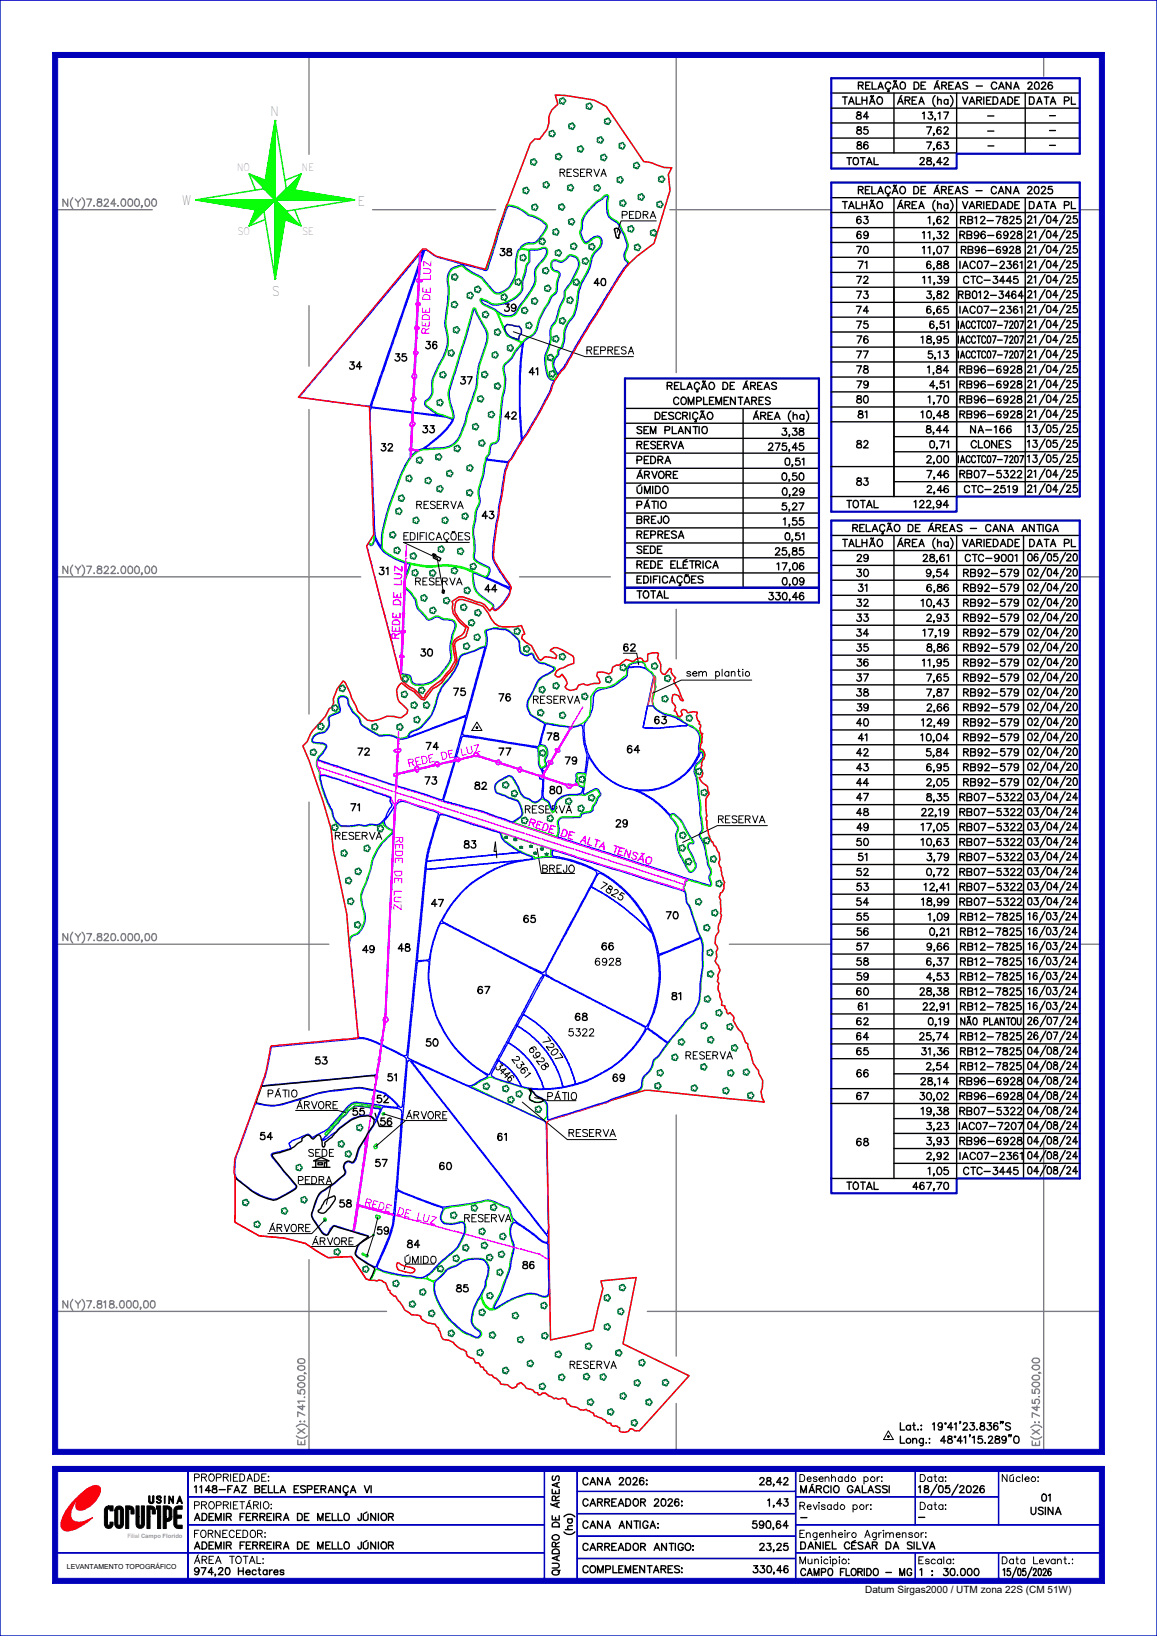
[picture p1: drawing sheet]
<svg xmlns="http://www.w3.org/2000/svg" width="210mm" height="297mm" viewBox="0 0 210 297" stroke-linecap="round" stroke-linejoin="round" font-family="sans-serif">
<defs><g id="words">
<g font-size="2.4">
<text x="49.1" y="21">N</text>
<text x="33.1" y="37.2">W</text>
<text x="64.9" y="37.3">E</text>
<text x="49.3" y="53.7">S</text>
</g>
<g font-size="1.9">
<text x="43" y="31.1">NO</text>
<text x="54.8" y="31">NE</text>
<text x="43.1" y="42.7">SO</text>
<text x="54.9" y="42.7">SE</text>
</g>
<g font-size="1.8">
<text x="155.8" y="16.2">RELAÇÃO DE ÁREAS - CANA 2026</text>
<text x="152.9" y="18.9">TALHÃO</text>
<text x="155.4" y="21.6">84</text>
<text x="162.9" y="18.9">ÁREA (ha)</text>
<text x="167.4" y="21.6">13,17</text>
<text x="174.7" y="18.9">VARIEDADE</text>
<text x="179.3" y="21.6">-</text>
<text x="186.8" y="18.9">DATA PL</text>
<text x="190.5" y="21.6">-</text>
<text x="153.7" y="29.9">TOTAL</text>
<text x="155.5" y="24.4">85</text>
<text x="155.5" y="27">86</text>
<text x="166.9" y="29.9">28,42</text>
<text x="168.2" y="24.4">7,62</text>
<text x="168.2" y="27">7,63</text>
<text x="179.3" y="24.4">-</text>
<text x="179.3" y="27">-</text>
<text x="190.5" y="24.3">-</text>
<text x="190.5" y="26.9">-</text>
<text x="101.7" y="32">RESERVA</text>
<text x="155.8" y="35.2">RELAÇÃO DE ÁREAS - CANA 2025</text>
<text x="112.9" y="39.6">PEDRA</text>
<text x="152.9" y="37.9">TALHÃO</text>
<text x="155.5" y="40.6">63</text>
<text x="162.9" y="37.9">ÁREA (ha)</text>
<text x="168.5" y="40.6">1,62</text>
<text x="174.3" y="40.6">RB12-7825</text>
<text x="174.7" y="37.9">VARIEDADE</text>
<text x="186.5" y="40.5">21/04/25</text>
<text x="186.8" y="37.9">DATA PL</text>
<text x="90.8" y="46.4">38</text>
<text x="155.5" y="46">70</text>
<text x="155.5" y="43.3">69</text>
<text x="167.4" y="43.3">11,32</text>
<text x="167.4" y="46">11,07</text>
<text x="174.2" y="43.3">RB96-6928</text>
<text x="174.5" y="46">RB96-6928</text>
<text x="186.5" y="43.2">21/04/25</text>
<text x="186.5" y="45.9">21/04/25</text>
<text x="107.8" y="51.8">40</text>
<text x="155.5" y="51.4">72</text>
<text x="155.8" y="48.7">71</text>
<text x="167.5" y="51.4">11,39</text>
<text x="168.2" y="48.7">6,88</text>
<text x="174.2" y="48.7">IAC07-2361</text>
<text x="174.9" y="51.4">CTC-3445</text>
<text x="186.5" y="48.6">21/04/25</text>
<text x="186.5" y="51.4">21/04/25</text>
<text x="91.6" y="56.5">39</text>
<text x="155.4" y="56.9">74</text>
<text x="155.5" y="54.2">73</text>
<text x="155.5" y="59.6">75</text>
<text x="168.2" y="56.9">6,65</text>
<text x="168.2" y="54.2">3,82</text>
<text x="168.8" y="59.6">6,51</text>
<text x="173.9" y="59.6">IACCTC07-7207</text>
<text x="174" y="54.2">RB012-3464</text>
<text x="174.2" y="56.9">IAC07-2361</text>
<text x="186.5" y="56.8">21/04/25</text>
<text x="186.5" y="59.5">21/04/25</text>
<text x="186.5" y="54.1">21/04/25</text>
<text x="71.7" y="65.6">35</text>
<text x="77.3" y="63.3">36</text>
<text x="106.5" y="64.3">REPRESA</text>
<text x="155.5" y="65">77</text>
<text x="155.5" y="62.3">76</text>
<text x="167.2" y="62.3">18,95</text>
<text x="168.5" y="65">5,13</text>
<text x="173.9" y="62.3">IACCTC07-7207</text>
<text x="173.9" y="65">IACCTC07-7207</text>
<text x="186.5" y="62.2">21/04/25</text>
<text x="186.5" y="64.9">21/04/25</text>
<text x="63.4" y="67">34</text>
<text x="83.6" y="69.7">37</text>
<text x="96.1" y="68">41</text>
<text x="121.1" y="70.7">RELAÇÃO DE ÁREAS</text>
<text x="155.5" y="67.7">78</text>
<text x="155.5" y="70.4">79</text>
<text x="168.4" y="67.7">1,84</text>
<text x="168.8" y="70.4">4,51</text>
<text x="174.2" y="67.7">RB96-6928</text>
<text x="174.2" y="70.4">RB96-6928</text>
<text x="186.5" y="67.6">21/04/25</text>
<text x="186.5" y="70.4">21/04/25</text>
<text x="91.6" y="76.1">42</text>
<text x="118.9" y="76.1">DESCRIÇÃO</text>
<text x="122.3" y="73.4">COMPLEMENTARES</text>
<text x="136.8" y="76.1">ÁREA (ha)</text>
<text x="155.5" y="73.2">80</text>
<text x="155.8" y="75.9">81</text>
<text x="167.2" y="75.9">10,48</text>
<text x="168.5" y="73.2">1,70</text>
<text x="174.2" y="73.2">RB96-6928</text>
<text x="174.2" y="75.9">RB96-6928</text>
<text x="186.5" y="73.1">21/04/25</text>
<text x="186.5" y="75.8">21/04/25</text>
<text x="69.2" y="81.9">32</text>
<text x="76.8" y="78.6">33</text>
<text x="115.6" y="81.5">RESERVA</text>
<text x="115.6" y="78.7">SEM PLANTIO</text>
<text x="139.4" y="81.8">275,45</text>
<text x="141.9" y="79">3,38</text>
<text x="155.5" y="81.3">82</text>
<text x="168.1" y="78.6">8,44</text>
<text x="168.8" y="81.3">0,71</text>
<text x="173.9" y="84">IACCTC07-7207</text>
<text x="176.2" y="78.6">NA-166</text>
<text x="176.3" y="81.3">CLONES</text>
<text x="186.5" y="78.5">13/05/25</text>
<text x="186.5" y="81.2">13/05/25</text>
<text x="186.5" y="83.9">13/05/25</text>
<text x="115.6" y="84.1">PEDRA</text>
<text x="115.6" y="86.8">ÁRVORE</text>
<text x="115.6" y="89.6">ÚMIDO</text>
<text x="141.9" y="87.2">0,50</text>
<text x="142" y="89.9">0,29</text>
<text x="142.5" y="84.5">0,51</text>
<text x="155.5" y="88.1">83</text>
<text x="168.2" y="84">2,00</text>
<text x="168.2" y="86.7">7,46</text>
<text x="168.2" y="89.4">2,46</text>
<text x="174.2" y="86.7">RB07-5322</text>
<text x="175.1" y="89.4">CTC-2519</text>
<text x="186.5" y="86.6">21/04/25</text>
<text x="186.5" y="89.4">21/04/25</text>
<text x="75.6" y="92.3">RESERVA</text>
<text x="87.5" y="94.2">43</text>
<text x="115.6" y="92.3">PÁTIO</text>
<text x="115.6" y="95">BREJO</text>
<text x="141.9" y="92.6">5,27</text>
<text x="142.2" y="95.3">1,55</text>
<text x="153.7" y="92.2">TOTAL</text>
<text x="165.9" y="92.2">122,94</text>
<text x="73.3" y="98">EDIFICAÇÕES</text>
<text x="115.6" y="97.7">REPRESA</text>
<text x="115.6" y="100.5">SEDE</text>
<text x="140.7" y="100.8">25,85</text>
<text x="142.5" y="98">0,51</text>
<text x="153" y="99.2">TALHÃO</text>
<text x="154.8" y="96.5">RELAÇÃO DE ÁREAS - CANA ANTIGA</text>
<text x="155.5" y="101.9">29</text>
<text x="162.9" y="99.2">ÁREA (ha)</text>
<text x="167.5" y="101.9">28,61</text>
<text x="174.7" y="99.2">VARIEDADE</text>
<text x="175.2" y="101.9">CTC-9001</text>
<text x="186.5" y="101.8">06/05/20</text>
<text x="186.9" y="99.2">DATA PL</text>
<text x="68.8" y="104.3">31</text>
<text x="75.4" y="106.2">RESERVA</text>
<text x="88" y="107.5">44</text>
<text x="115.6" y="103.1">REDE ELÉTRICA</text>
<text x="115.6" y="105.8">EDIFICAÇÕES</text>
<text x="141" y="103.5">17,06</text>
<text x="142" y="106.2">0,09</text>
<text x="155.5" y="104.7">30</text>
<text x="155.8" y="107.4">31</text>
<text x="168.1" y="104.7">9,54</text>
<text x="168.2" y="107.4">6,86</text>
<text x="174.9" y="104.7">RB92-579</text>
<text x="174.9" y="107.4">RB92-579</text>
<text x="186.5" y="104.6">02/04/20</text>
<text x="186.5" y="107.3">02/04/20</text>
<text x="115.6" y="108.6">TOTAL</text>
<text x="139.5" y="108.9">330,46</text>
<text x="155.5" y="110.1">32</text>
<text x="155.5" y="112.8">33</text>
<text x="167.2" y="110.1">10,43</text>
<text x="168.2" y="112.8">2,93</text>
<text x="174.9" y="110.1">RB92-579</text>
<text x="174.9" y="112.8">RB92-579</text>
<text x="186.5" y="110">02/04/20</text>
<text x="186.5" y="112.7">02/04/20</text>
<text x="76.4" y="119.1">30</text>
<text x="113.2" y="118.2">62</text>
<text x="155.5" y="115.5">34</text>
<text x="155.5" y="118.2">35</text>
<text x="167.5" y="115.5">17,19</text>
<text x="168.2" y="118.2">8,86</text>
<text x="174.9" y="115.5">RB92-579</text>
<text x="174.9" y="118.2">RB92-579</text>
<text x="186.5" y="115.4">02/04/20</text>
<text x="186.5" y="118.1">02/04/20</text>
<text x="124.7" y="122.8">sem plantio</text>
<text x="155.5" y="123.7">37</text>
<text x="155.5" y="120.9">36</text>
<text x="167.4" y="120.9">11,95</text>
<text x="168.2" y="123.7">7,65</text>
<text x="174.9" y="120.9">RB92-579</text>
<text x="174.9" y="123.7">RB92-579</text>
<text x="186.5" y="120.8">02/04/20</text>
<text x="186.5" y="123.6">02/04/20</text>
<text x="82.3" y="126.3">75</text>
<text x="90.6" y="127.3">76</text>
<text x="96.8" y="127.7">RESERVA</text>
<text x="118.8" y="131.4">63</text>
<text x="155.5" y="126.4">38</text>
<text x="155.5" y="131.8">40</text>
<text x="155.5" y="129.1">39</text>
<text x="167.3" y="131.8">12,49</text>
<text x="168.2" y="126.4">7,87</text>
<text x="168.2" y="129.1">2,66</text>
<text x="174.9" y="126.4">RB92-579</text>
<text x="174.9" y="129.1">RB92-579</text>
<text x="174.9" y="131.8">RB92-579</text>
<text x="186.5" y="126.3">02/04/20</text>
<text x="186.5" y="129">02/04/20</text>
<text x="186.5" y="131.7">02/04/20</text>
<text x="65" y="137.1">72</text>
<text x="77.4" y="136.1">74</text>
<text x="90.6" y="137.1">77</text>
<text x="99.3" y="134.3">78</text>
<text x="113.9" y="136.7">64</text>
<text x="155.5" y="137.2">42</text>
<text x="155.8" y="134.5">41</text>
<text x="167.1" y="134.5">10,04</text>
<text x="168.1" y="137.2">5,84</text>
<text x="174.9" y="134.5">RB92-579</text>
<text x="174.9" y="137.2">RB92-579</text>
<text x="186.5" y="134.4">02/04/20</text>
<text x="186.5" y="137.1">02/04/20</text>
<text x="77.2" y="142.4">73</text>
<text x="86.2" y="143.3">82</text>
<text x="102.6" y="138.7">79</text>
<text x="155.5" y="139.9">43</text>
<text x="155.5" y="142.7">44</text>
<text x="168.2" y="139.9">6,95</text>
<text x="168.2" y="142.7">2,05</text>
<text x="174.9" y="139.9">RB92-579</text>
<text x="174.9" y="142.7">RB92-579</text>
<text x="186.5" y="139.8">02/04/20</text>
<text x="186.5" y="142.6">02/04/20</text>
<text x="63.7" y="147.2">71</text>
<text x="95.4" y="147.6">RESERVA</text>
<text x="99.8" y="144.1">80</text>
<text x="130.4" y="149.4">RESERVA</text>
<text x="155.5" y="145.4">47</text>
<text x="155.5" y="148.1">48</text>
<text x="167.3" y="148.1">22,19</text>
<text x="168.2" y="145.4">8,35</text>
<text x="174.2" y="145.4">RB07-5322</text>
<text x="174.2" y="148.1">RB07-5322</text>
<text x="186.5" y="145.3">03/04/24</text>
<text x="186.5" y="148">03/04/24</text>
<text x="60.9" y="152.4">RESERVA</text>
<text x="84.3" y="153.9">83</text>
<text x="111.8" y="150.1">29</text>
<text x="155.5" y="153.5">50</text>
<text x="155.5" y="150.8">49</text>
<text x="167.2" y="150.8">17,05</text>
<text x="167.2" y="153.5">10,63</text>
<text x="174.2" y="150.8">RB07-5322</text>
<text x="174.2" y="153.5">RB07-5322</text>
<text x="186.5" y="150.7">03/04/24</text>
<text x="186.5" y="153.4">03/04/24</text>
<text x="98.5" y="158.4">BREJO</text>
<text x="108.8" y="161.2" transform="rotate(30 108.8 161.2)">7825</text>
<text x="155.5" y="158.9">52</text>
<text x="155.5" y="161.7">53</text>
<text x="155.8" y="156.2">51</text>
<text x="167.7" y="161.7">12,41</text>
<text x="168.2" y="158.9">0,72</text>
<text x="168.2" y="156.2">3,79</text>
<text x="174.2" y="156.2">RB07-5322</text>
<text x="174.2" y="158.9">RB07-5322</text>
<text x="174.2" y="161.7">RB07-5322</text>
<text x="186.5" y="156.1">03/04/24</text>
<text x="186.5" y="158.8">03/04/24</text>
<text x="186.5" y="161.6">03/04/24</text>
<text x="78.3" y="164.6">47</text>
<text x="95.1" y="167.5">65</text>
<text x="121" y="166.8">70</text>
<text x="155.5" y="164.4">54</text>
<text x="155.5" y="167.1">55</text>
<text x="167.3" y="164.4">18,99</text>
<text x="168.5" y="167.1">1,09</text>
<text x="174.2" y="164.4">RB07-5322</text>
<text x="174.3" y="167.1">RB12-7825</text>
<text x="186.5" y="164.3">03/04/24</text>
<text x="186.6" y="167">16/03/24</text>
<text x="65.8" y="172.9">49</text>
<text x="72.3" y="172.7">48</text>
<text x="109.3" y="172.4">66</text>
<text x="155.5" y="172.5">57</text>
<text x="155.5" y="169.8">56</text>
<text x="168.2" y="172.5">9,66</text>
<text x="168.8" y="169.8">0,21</text>
<text x="174.3" y="169.8">RB12-7825</text>
<text x="174.3" y="172.5">RB12-7825</text>
<text x="186.6" y="169.7">16/03/24</text>
<text x="186.6" y="172.4">16/03/24</text>
<text x="108.1" y="175.2">6928</text>
<text x="155.5" y="175.2">58</text>
<text x="155.5" y="177.9">59</text>
<text x="168.2" y="175.2">6,37</text>
<text x="168.2" y="177.9">4,53</text>
<text x="174.3" y="175.2">RB12-7825</text>
<text x="174.3" y="177.9">RB12-7825</text>
<text x="186.6" y="175.1">16/03/24</text>
<text x="186.6" y="177.8">16/03/24</text>
<text x="86.8" y="180.4">67</text>
<text x="104.4" y="185.2">68</text>
<text x="122" y="181.5">81</text>
<text x="155.5" y="180.7">60</text>
<text x="155.8" y="183.4">61</text>
<text x="167" y="180.7">28,38</text>
<text x="167.5" y="183.4">22,91</text>
<text x="174.3" y="180.7">RB12-7825</text>
<text x="174.3" y="183.4">RB12-7825</text>
<text x="186.6" y="180.6">16/03/24</text>
<text x="186.6" y="183.3">16/03/24</text>
<text x="77.4" y="189.9">50</text>
<text x="96" y="190.6" transform="rotate(54 96 190.6)">6928</text>
<text x="98.4" y="189" transform="rotate(54 98.4 189)">7207</text>
<text x="103.2" y="188.1">5322</text>
<text x="155.5" y="186.1">62</text>
<text x="155.5" y="188.8">64</text>
<text x="155.5" y="191.5">65</text>
<text x="166.9" y="188.8">25,74</text>
<text x="167.3" y="191.5">31,36</text>
<text x="168.5" y="186.1">0,19</text>
<text x="174.3" y="188.8">RB12-7825</text>
<text x="174.3" y="191.5">RB12-7825</text>
<text x="174.4" y="186.1">NÃO PLANTOU</text>
<text x="186.5" y="186">26/07/24</text>
<text x="186.5" y="188.7">26/07/24</text>
<text x="186.5" y="191.4">04/08/24</text>
<text x="57.3" y="193.2">53</text>
<text x="70.4" y="196.2">51</text>
<text x="89.9" y="193.9" transform="rotate(45 89.9 193.9)">3446</text>
<text x="92.9" y="192.4" transform="rotate(54 92.9 192.4)">2361</text>
<text x="111.3" y="196.3">69</text>
<text x="124.5" y="192.3">RESERVA</text>
<text x="155.5" y="195.5">66</text>
<text x="167.1" y="196.9">28,14</text>
<text x="168.1" y="194.2">2,54</text>
<text x="174.2" y="196.9">RB96-6928</text>
<text x="174.3" y="194.2">RB12-7825</text>
<text x="186.5" y="194.1">04/08/24</text>
<text x="186.5" y="196.8">04/08/24</text>
<text x="48.7" y="199.2">PÁTIO</text>
<text x="53.9" y="201.3">ÁRVORE</text>
<text x="64.1" y="202.5">55</text>
<text x="68.4" y="200.2">52</text>
<text x="73.8" y="203.1">ÁRVORE</text>
<text x="99.4" y="199.7">PÁTIO</text>
<text x="155.5" y="199.6">67</text>
<text x="167" y="199.7">30,02</text>
<text x="167.2" y="202.4">19,38</text>
<text x="174.2" y="199.6">RB96-6928</text>
<text x="174.2" y="202.4">RB07-5322</text>
<text x="186.5" y="199.6">04/08/24</text>
<text x="186.5" y="202.3">04/08/24</text>
<text x="47.2" y="206.9">54</text>
<text x="56" y="209.9">SEDE</text>
<text x="69" y="204.3">56</text>
<text x="90.4" y="207">61</text>
<text x="103.3" y="206.3">RESERVA</text>
<text x="155.5" y="208">68</text>
<text x="168.2" y="205.1">3,23</text>
<text x="168.2" y="207.8">3,93</text>
<text x="174.1" y="205.1">IAC07-7207</text>
<text x="174.2" y="207.8">RB96-6928</text>
<text x="186.5" y="205">04/08/24</text>
<text x="186.5" y="207.7">04/08/24</text>
<text x="54.2" y="214.9">PEDRA</text>
<text x="68.2" y="211.8">57</text>
<text x="79.8" y="212.3">60</text>
<text x="153.7" y="215.9">TOTAL</text>
<text x="165.7" y="215.9">467,70</text>
<text x="168.2" y="210.5">2,92</text>
<text x="168.5" y="213.2">1,05</text>
<text x="174.2" y="210.5">IAC07-2361</text>
<text x="174.9" y="213.2">CTC-3445</text>
<text x="186.5" y="210.4">04/08/24</text>
<text x="186.5" y="213.1">04/08/24</text>
<text x="61.7" y="219.1">58</text>
<text x="84.3" y="221.8">RESERVA</text>
<text x="48.9" y="223.6">ÁRVORE</text>
<text x="56.7" y="226">ÁRVORE</text>
<text x="68.5" y="224.1">59</text>
<text x="74" y="226.5">84</text>
<text x="73.5" y="229.3">ÚMIDO</text>
<text x="94.9" y="230.3">86</text>
<text x="82.9" y="234.5">85</text>
<text x="103.5" y="248.4">RESERVA</text>
<text x="163.4" y="259.6">Lat.: 19°41'23.836&quot;S</text>
<text x="163.4" y="262">Long.: 48°41'15.289&quot;O</text>
<text x="35.3" y="268.9">PROPRIEDADE:</text>
<text x="105.8" y="269.6">CANA 2026:</text>
<text x="137.9" y="269.6">28,42</text>
<text x="145.2" y="269">Desenhado por:</text>
<text x="167" y="269">Data:</text>
<text x="181.9" y="269">Núcleo:</text>
<text x="35.3" y="271">1148-FAZ BELLA ESPERANÇA VI</text>
<text x="35.3" y="273.9">PROPRIETÁRIO:</text>
<text x="105.8" y="273.4">CARREADOR 2026:</text>
<text x="139.3" y="273.4">1,43</text>
<text x="145.2" y="274">Revisado por:</text>
<text x="145.3" y="271">MÁRCIO GALASSI</text>
<text x="166.7" y="271">18/05/2026</text>
<text x="167" y="274">Data:</text>
<text x="187.1" y="275">USINA</text>
<text x="189.1" y="272.5">01</text>
<text x="35.3" y="276">ADEMIR FERREIRA DE MELLO JÚNIOR</text>
<text x="35.3" y="281.2">ADEMIR FERREIRA DE MELLO JÚNIOR</text>
<text x="35.3" y="279.1">FORNECEDOR:</text>
<text x="103.9" y="278.6" transform="rotate(-90 103.9 278.6)">(ha)</text>
<text x="105.8" y="277.4">CANA ANTIGA:</text>
<text x="105.8" y="281.5">CARREADOR ANTIGO:</text>
<text x="136.6" y="277.4">590,64</text>
<text x="137.9" y="281.5">23,25</text>
<text x="145.2" y="279.1">Engenheiro Agrimensor:</text>
<text x="145.3" y="281.2">DANIEL CÉSAR DA SILVA</text>
<text x="145.3" y="276.1">-</text>
<text x="166.7" y="276">-</text>
<text x="35.3" y="283.8">ÁREA TOTAL:</text>
<text x="35.3" y="285.9">974,20 Hectares</text>
<text x="101.5" y="285.9" transform="rotate(-90 101.5 285.9)">QUADRO DE ÁREAS</text>
<text x="105.8" y="285.5">COMPLEMENTARES:</text>
<text x="136.7" y="285.5">330,46</text>
<text x="145.2" y="283.9">Municipio:</text>
<text x="145.3" y="286">CAMPO FLORIDO - MG</text>
<text x="166.8" y="283.9">Escala:</text>
<text x="167" y="286">1 : 30.000</text>
<text x="181.9" y="283.9">Data Levant.:</text>
<text x="182.1" y="286">15/05/2026</text>
<text x="157" y="289.3">Datum Sirgas2000 / UTM zona 22S (CM 51W)</text>
</g>
<g font-size="1.8" fill="#808080">
<text x="11.4" y="37.5">N(Y)7.824.000,00</text>
<text x="11.4" y="104.1">N(Y)7.822.000,00</text>
<text x="11.4" y="170.8">N(Y)7.820.000,00</text>
<text x="11.4" y="237.5">N(Y)7.818.000,00</text>
<text x="55.3" y="262.3" transform="rotate(-90 55.3 262.3)">E(X):741.500,00</text>
<text x="188.7" y="262.4" transform="rotate(-90 188.7 262.4)">E(X):745.500,00</text>
</g>
<g font-size="1.8" fill="#f0f">
<text x="77.9" y="60.5" transform="rotate(-88 77.9 60.5)">REDE DE LUZ</text>
<text x="72.4" y="115.9" transform="rotate(-88 72.4 115.9)">REDE DE LUZ</text>
<text x="74.4" y="139.2" transform="rotate(-12 74.4 139.2)">REDE DE LUZ</text>
<text x="71.8" y="152" transform="rotate(92 71.8 152)">REDE DE LUZ</text>
<text x="66.3" y="218.9" transform="rotate(15 66.3 218.9)">REDE DE LUZ</text>
</g>
<text font-size="1.8" fill="#007239" x="96" y="149.9" transform="rotate(18 96 149.9)">REDE DE ALTA TENSÃO</text>
<text font-size="1.3" x="12.1" y="284.8">LEVANTAMENTO TOPOGRÁFICO</text>
<text font-size="1.1" fill="#989898" x="23.1" y="279.1">Filial Campo Florido</text>
</g></defs>
<!-- layer: RESERVA -->
<path d="M85.6 197.3l2-1.2a2.22 2.22 0 0 1 2.7-.1l5.7 1.7a.92 .92 0 0 1 .1 1.4 .71 .71 0 0 0 .7 .9l.4 .1h.7l.7-.3a1.57 1.57 0 0 1 .6 1.9 1.29 1.29 0 0 1-.5 1.6l-2.7-1.1zM68.3 230.4l2.6 .9 2.9 .5h1l.9 .2a4.1 4.1 0 0 1 3.1 .9 6.9 6.9 0 0 0 1.3 4.7l.2 .4a13.8 13.8 0 0 0 3.5 3.7l.9 .5 1.3 .5a.84 .84 0 0 0 1 .1 .84 .84 0 0 0 .3-1l-.4-.4a2.03 2.03 0 0 1-1-2.9l.1-.8 1-2a.3 .3 0 0 1 .4 0 .3 .3 0 0 1 .1 .3 1.94 1.94 0 0 0 2.2 1.8l1-.5a12.6 12.6 0 0 1 3.7-1.9l1.7-.5h.9l1.6 .6h.4l.5-.2 .3-.6 .1 8.6 4.2-.9 3.5-.9 1.8-7.5-.3-1.5 6.4-.6-2.4 12.1 12 5.8-9.1 10-.8-.1-.4-.3h-.4l-.4 .5-.6 .1h-.7l-.3-.2 .1-.6-.5-.3-.5 .1-.6-.3v-.3l-.7-.1-.4-.5-.6-.4-1.4-.4-.1-.5-.8-.4h-.3l-.2-.2-1 .1-.7-.5-1.1-.2-.4-.4-.3-.1-.2-.8-.6-.2-.7 .2-.5-.2-.4 .1-.5-.4-.5-.1-.1-.2-.4-.3h-.6l-.1 .2-.4 .2-.3-.1v-.3l-.5-.1-.4-.5-1.2-.4-.2-.3-.7-.6-.7 .3-.1 .4-.7 .3-1-.6-1.3-.2v-.3l-.7-.7h-.3l-.4-.5-.6-.1-.5-.4v-.2l-.5-.4-.1-.4-.5-.1-.3-.7h-.6l-.3-.7-1.2-.6-.2-.4 .1-.3-.6-.4a2.84 2.84 0 0 1-1.8-1.3l-.9-.4-1-.2-.3-.6-.2-.8-.3-.2v-.4l-.6-.7-1.3-.2-1-.6-.3-.4v-.2l-.4-.2-1.3-.1-1.2-.9-1.7-2.5h-.3l-.7-.6v-.4l-.3-.1-.5-1.3-.7-.4-.5-.1-.4 .1-1.1-.1z" fill="none" stroke="#0f0" stroke-width=".25"/>
<!-- layer: MALHA -->
<g fill="none" stroke="#808080" stroke-width=".25">
<path d="M56.1 10v18M122.7 10v57.6M189.4 10v3.8M10 38.1h17.6M67.6 38.1h22.4M121.6 38.1h29.3M196 38.1h4M56.1 55.5v11M56.1 74.3v55.3M10 104.7h55.5M94.3 104.7h16.5M122.7 110.6v9"/>
<path d="M196 104.7h4M56.1 145.6v41.4M10 171.4h49.7M132.4 171.4h18.5M196 171.4h4M122.7 202.4v43.8M189.4 206.8v56.8M10 238.1h60.2M56.1 228.7v34.9M117.5 238.1h82.5M122.7 254.8v8.8"/>
</g>
<!-- layer: MARGEM -->
<g fill="none" stroke="#0000b8" stroke-width=".18">
<path d="M9.6 266.2h190.9l-1 .9h-189zM34.1 266.7h.1v20.3h-.1zM34.1 276.8h64.7v.1h-64.7zM34.1 271.7h64.7v.1h-64.7zM34.1 276.8h64.7M34.1 271.8h64.7M34.1 266.7v20.3M98.8 266.7h.1v20h-.1zM98.8 266.7v20M104.7 266.7h.1v20h-.1zM104.7 270.7h39.7v.1h-39.7zM104.7 274.7h39.7v.2h-39.7z"/>
<path d="M104.7 278.8h39.7v.1h-39.7zM104.7 266.7v20M104.7 270.7h39.7M104.7 274.8h39.7M104.7 278.9h39.7M144.4 266.7h.1v20h-.1zM144.4 276.8h55.6v.1h-55.6zM144.4 271.7h36.9v.1h-36.9zM144.4 276.8h55.6M144.4 271.8h36.9M144.4 266.7v20M166.1 266.7h.1v10.1h-.1z"/>
<path d="M166.1 266.7v10.1M181.2 266.7h.1v10.1h-.1zM181.3 266.7v10.1M10 281.9h88.8v.1h-88.8zM10 281.9h88.8M104.7 282.9h39.7v.1h-39.7zM104.7 282.9h39.7M144.4 281.9h55.6v.1h-55.6zM144.4 281.9h55.6M166.1 281.9h.1v5h-.1zM166.1 281.9v5M181.2 281.9h.1v5h-.1z"/>
<path d="M181.3 281.9v5"/>
</g>
<path d="M0 0h210v297h-210z" fill="none" stroke="#0000b8" stroke-width=".25"/>
<path d="M9.6 266.2h190.9l-1 .9h-189z" fill="#0000b8"/>
<path d="M200.5 266.2v21.2l-1-.9v-19.4z" fill="none" stroke="#0000b8" stroke-width=".18"/>
<path d="M200.5 266.2v21.2l-1-.9v-19.4z" fill="#0000b8"/>
<path d="M9.6 287.4l.9-.9h189l1 .9z" fill="none" stroke="#0000b8" stroke-width=".18"/>
<path d="M9.6 287.4l.9-.9h189l1 .9z" fill="#0000b8"/>
<path d="M9.6 266.2l.9 .9v19.4l-.9 .9z" fill="none" stroke="#0000b8" stroke-width=".18"/>
<path d="M9.6 266.2l.9 .9v19.4l-.9 .9z" fill="#0000b8"/>
<path d="M34.1 266.7h.1v20.1h-.1zM34.1 266.7v20.1" fill="none" stroke="#0000b8" stroke-width=".18"/>
<!-- layer: SETA_NORTE -->
<g fill="none" stroke="#0f0" stroke-width=".25">
<path d="M35.5 36.3h28.9M35.6 36.3h.1M35.8 36.3h.1M36 36.3h-.1M36.1 36.3h-.1M36.2 36.3l-.1 .1M36.3 36.3l-.1 .1M36.5 36.3l-.2 .1M36.6 36.3l-.2 .1M36.7 36.3l-.2 .1M36.8 36.3l-.1 .1M37 36.3l-.2 .2"/>
<path d="M37.1 36.3l-.2 .2M37.2 36.3l-.2 .2M37.3 36.3l-.2 .2M37.5 36.3l-.3 .2M37.6 36.3l-.3 .3M37.7 36.3l-.3 .3M37.8 36.3l-.3 .3M38 36.3l-.4 .4M38.1 36.3l-.4 .4M38.3 36.3l-.5 .4M38.4 36.3l-.5 .4M38.5 36.3l-.4 .4"/>
<path d="M38.6 36.3l-.4 .4M38.8 36.3l-.5 .5M38.9 36.3l-.5 .5M39 36.3l-.5 .5M39.1 36.3l-.5 .5M39.3 36.3l-.6 .5M39.4 36.3l-.5 .6M39.5 36.3l-.5 .6M39.6 36.3l-.5 .6M39.8 36.3l-.6 .6M39.9 36.3l-.6 .6M40 36.3l-.6 .6"/>
<path d="M40.1 36.3l-.6 .7M40.3 36.3l-.7 .7M40.4 36.3l-.7 .7M40.5 36.3l-.7 .7M40.6 36.3l-.7 .7M40.8 36.3l-.8 .7M40.9 36.3l-.8 .8M41 36.3l-.7 .8M41.2 36.3l-.8 .8M41.3 36.3l-.8 .8M41.5 36.3l-.9 .8M41.6 36.3l-.9 .9"/>
<path d="M41.7 36.3l-.9 .9M41.8 36.3l-.9 .9M42 36.3l-1 .9M42.1 36.3l-1 .9M42.2 36.3l-1 .9M42.3 36.3l-.9 1M42.5 36.3l-1 1M42.6 36.3l-1 1M42.7 36.3l-1 1M42.8 36.3l-1 1M43 36.3l-1.1 1.1M43.1 36.3l-1.1 1.1"/>
<path d="M43.2 36.3l-1.1 1.1M43.3 36.3l-1.1 1.1M43.5 36.3l-1.1 1.1M43.6 36.3l-1.1 1.1M43.7 36.3l-1.1 1.2M43.8 36.3l-1.1 1.2M44 36.3l-1.2 1.2M44.1 36.3l-1.2 1.2M44.2 36.3l-1.2 1.2M44.3 36.3l-1.2 1.2M44.5 36.3l-1.3 1.3M44.6 36.3l-1.3 1.3"/>
<path d="M44.8 36.3l-1.4 1.3M44.9 36.3l-1.4 1.3M45 36.3l-1.4 1.3M45.1 36.3l-1.3 1.4M45.3 36.3l-1.4 1.4M45.4 36.3l-1.4 1.4M45.4 31.6l2.5 2.6M45.5 36.3l-1.4 1.4M45.6 36.3l-1.4 1.4M45.6 31.7l2.4 2.4M45.8 36.3l-1.5 1.4M45.8 31.8l2.2 2.2 1.9-2"/>
<path d="M45.9 36.3l-1.5 1.5M46 31.9l2 1.9 1.9-1.9M46 36.3l-1.4 1.5M46.1 36.3l-1.4 1.5M46.2 32l1.8 1.7M46.3 36.3l-1.5 1.5M46.4 36.3l-1.5 1.5M46.4 38.1h.1M46.4 32.1l1.6 1.5M46.5 36.3l-1.5 1.5M46.5 38.1l-.2 .2M46.6 36.3l-1.5 1.6"/>
<path d="M46.8 36.3l-1.6 1.6M46.8 38.2l-.8 .7M46.8 32.2l1.3 1.2M46.9 36.3l-1.6 1.6M47 36.3l-1.6 1.6M47 32.3l1.1 1M47.1 36.3l-1.6 1.6M47.3 36.3l-1.7 1.7M47.4 36.3l-1.7 1.7M47.4 32.5l.7 .6M47.5 36.3l-1.7 1.7M47.7 36.3l-1.7 1.7"/>
<path d="M47.7 32.5l.4 .5M47.8 36.3l-1.7 1.7M47.9 36.3l-1.7 1.7M48.1 36.3l-1.8 1.8M48.1 32.7l.1 .1M48.2 36.3l-1.8 1.8-1.2 2.9M48.2 39.9l-3 1.1M48.3 36.3l-1.8 1.8M48.4 36.3l-2.2 2.2M48.6 36.3l-2.5 2.4M48.7 36.3l-1.9 1.8M48.8 36.3l-2.8 2.8"/>
<path d="M48.9 36.3l-3 3.1M49.1 36.3l-3.3 3.3M49.2 36.3l-3.5 3.5M49.3 36.3l-3.7 3.7M49.5 36.3l-4 3.9M49.6 36.3l-4.1 4.1M49.7 36.3l-4.3 4.3M49.8 36.3l-4.5 4.5M49.9 36.3h.1M49.9 21.9h.1M49.9 21.9l2.1 12.4 12.4 2-12.4 2-2.1 12.4-2-12.4-12.4-2 12.4-2zM49.9 26.9l-.9 1"/>
<path d="M49.9 22v.1M49.9 22.2h.1M49.9 22.3l-.1 .1M49.9 22.4l-.1 .1M49.9 22.6l-.1 .1M49.9 22.7l-.1 .1M49.9 22.8l-.2 .2M49.9 22.9l-.2 .2M49.9 23.1l-.2 .2M49.9 23.2l-.2 .2M49.9 23.3l-.3 .3M49.9 23.4l-.3 .3"/>
<path d="M49.9 23.6l-.3 .3M49.9 23.7l-.3 .4M49.9 23.8l-.4 .4M49.9 24l-.4 .4M49.9 24.1l-.4 .4M49.9 24.2l-.4 .5M49.9 24.4l-.5 .4M49.9 24.5l-.5 .5M49.9 24.6l-.5 .5M49.9 24.7l-.5 .6M49.9 24.9l-.6 .5M49.9 25l-.6 .6"/>
<path d="M49.9 25.1l-.6 .6M49.9 25.2l-.6 .7M49.9 25.4l-.7 .6M49.9 25.5l-.7 .7M49.9 25.6l-.7 .7M49.9 25.7l-.7 .8M49.9 25.9l-.8 .7M49.9 26l-.8 .8M49.9 26.1l-.8 .8M49.9 26.2l-.8 .9M49.9 26.4l-.8 .9M49.9 26.5l-.9 .9"/>
<path d="M49.9 26.6l-.9 1M49.9 26.7l-.9 1M49.9 27l-1 1M49.9 27.2l-1 1M49.9 27.3l-1 1M49.9 27.4l-1 1.1M49.9 27.5l-1.1 1.1M49.9 27.7l-1.1 1.1M49.9 27.8l-1.1 1.1M49.9 27.9l-1.1 1.2M49.9 28l-1.2 1.2M49.9 28.2l-1.2 1.2"/>
<path d="M49.9 28.3l-1.2 1.2M49.9 28.4l-1.2 1.3M49.9 28.5l-1.3 1.3M49.9 28.7l-1.3 1.3M49.9 28.8l-1.3 1.3M49.9 28.9l-1.3 1.4M49.9 29l-1.4 1.5M49.9 29.2l-1.4 1.4M49.9 29.3l-1.4 1.5M49.9 29.4l-1.4 1.5M49.9 29.5l-1.5 1.6M49.9 29.7l-1.5 1.5"/>
<path d="M49.9 29.8l-1.5 1.6M49.9 29.9l-1.5 1.6M49.9 30l-1.6 1.7M49.9 30.2l-1.6 1.6M49.9 30.3l-1.6 1.7M49.9 30.5l-1.6 1.6M49.9 30.6l-1.7 1.7M49.9 30.7l-1.7 1.7M49.9 30.9l-1.7 1.7M49.9 31l-1.7 1.7-3-1.1 1.2 2.9M49.9 31.1l-1.8 1.8-.2-.3M49.9 31.2l-1.8 1.8"/>
<path d="M49.9 31.4l-1.8 1.8-.9-.8M49.9 31.5l-1.8 1.8M49.9 31.6l-1.9 1.9-1.4-1.4M49.9 31.7l-1.9 2M49.9 32.1l-2 2M49.9 32.2l-2 2.1 4.1 4M49.9 32.4l-1.9 1.9M49.9 32.5l-1.8 1.9M49.9 32.6l-1.8 1.9M49.9 32.7l-1.7 1.8M49.9 32.9l-1.7 1.7M49.9 33l-1.6 1.6"/>
<path d="M49.9 33.1l-1.5 1.6M49.9 33.2l-1.5 1.6M49.9 33.4l-1.4 1.4M49.9 33.5l-1.3 1.4M49.9 33.7l-1.3 1.3M49.9 33.8l-1.2 1.2M49.9 33.9l-1.2 1.2M49.9 34l-1.1 1.2M49.9 34.2l-1 1M49.9 34.3l-1 1M49.9 34.4l-.9 .9M49.9 34.5l-.8 .9"/>
<path d="M49.9 34.7l-.8 .8M49.9 34.8l-.7 .7M49.9 34.9l-.7 .7M49.9 35l-.6 .7M49.9 35.2l-.5 .5M49.9 35.3l-.5 .5M49.9 35.4l-.4 .4M49.9 35.5l-.3 .4M49.9 35.7l-.3 .3M49.9 35.8l-.2 .2M49.9 35.9l-.1 .2M49.9 36l-.1 .2"/>
<path d="M49.9 36.2h.1M49.9 21.9v28.8M50 36.3l-.1 .1M50.1 36.4l-.2 .1M50.1 36.5l-.2 .2M50.2 36.5l-.3 .3M50.3 36.6l-.4 .4M50.3 36.7l-.4 .4M50.4 36.8l-.5 .4M50.4 36.8l-.5 .5M50.5 36.9l-.6 .6M50.6 37l-.7 .6"/>
<path d="M50.6 37l-.7 .7M50.7 37.1l-.8 .7M50.8 37.1l-.9 .9M50.9 37.2l-1 .9M50.9 37.3l-1 .9M51 37.3l-1.1 1M51.1 37.4l-1.2 1.1M51.1 37.5l-1.2 1.1M51.2 37.5l-1.3 1.2M51.2 37.6l-1.3 1.3M51.3 37.6l-1.4 1.4M51.4 37.7l-1.5 1.4"/>
<path d="M51.4 37.8l-1.5 1.4M51.5 37.8l-1.6 1.6M51.6 37.9l-1.7 1.6M51.6 38l-1.7 1.6M51.7 38l-1.8 1.7M51.7 39.9l-1.8 1.8M51.7 38.1l-1.8 1.8M51.7 39.8l.1 .1M51.7 32.7l3-1.1-1.2 2.9M51.8 39.7l-1.9 1.8M51.8 39.7l.2 .3M51.8 39.5l.6 .6"/>
<path d="M51.8 39.4l-1.9 1.9M51.8 38.1l-1.9 1.9M51.8 39.4l.8 .8M51.8 39.2l1.2 1.2M51.9 39.1l-2 1.9M51.9 39l-2 1.9M51.9 38.2l-2 2M51.9 39l1.3 1.4M51.9 38.9l1.5 1.6M51.9 38.8l1.7 1.8M51.9 38.8l-2 2M51.9 38.7l-2 2"/>
<path d="M51.9 38.3l-2 2M51.9 38.7l1.9 2M51.9 38.6l2.2 2.2M51.9 38.5l2.4 2.4M52 38.5l-2.1 2M52 38.4l-2.1 2M52 34.3l-6.8 6.7M52 38.4l2.5 2.5M52.1 34.3l-2 2M52.2 34.3l-2 2M52.3 34.3l-2 2M52.4 34.3l-1.9 2"/>
<path d="M52.5 34.4l-1.9 1.9M52.7 34.4l-2 1.9M52.8 34.4l-1.9 1.9M52.9 34.4l-1.9 1.9M53 34.4l-1.9 1.9M53.1 34.4l-1.8 1.9M53.2 34.5l-1.8 1.8M53.3 34.5l-1.8 1.8M53.5 34.4l-1.9 1.9M53.5 38.1l1.2 2.9-3-1.1M53.5 34.5l-1.7 1.8M53.6 34.2l-.3 .3"/>
<path d="M53.6 34.5l-1.7 1.8M53.6 34l-.4 .5M53.7 34.5l-1.7 1.8M53.7 33.8l-.6 .6M53.8 34.6l-1.7 1.7M53.8 33.6l-.8 .8M53.9 33.4l-1 1M53.9 34.6l-1.6 1.7M54 33.2l-1.2 1.2M54.1 34.6l-1.7 1.7M54.1 33l-1.4 1.4M54.2 32.8l-1.6 1.6"/>
<path d="M54.2 34.6l-1.7 1.7M54.3 32.6l-1.8 1.7M54.3 34.6l-1.7 1.7M54.4 32.4l-2 1.9M54.4 34.7l-1.6 1.6M54.4 32.2l-2.1 2.1M54.5 34.7l-1.6 1.6M54.5 32l-2.3 2.3M54.6 31.8l-4.6 4.5M54.6 34.7l-1.6 1.6M54.7 34.7l-1.6 1.6M54.9 34.7l-1.6 1.6"/>
<path d="M55 34.7l-1.6 1.6M55.1 34.8l-1.6 1.5M55.2 34.8l-1.6 1.5M55.3 34.8l-1.5 1.5M55.4 34.8l-1.5 1.5M55.5 34.8l-1.4 1.5M55.6 34.8l-1.4 1.5M55.7 34.9l-1.4 1.4M55.8 34.9l-1.4 1.4M55.9 34.9l-1.3 1.4M56 34.9l-1.3 1.4M56.1 34.9l-1.3 1.4"/>
<path d="M56.3 35l-1.4 1.3M56.4 35l-1.3 1.3M56.5 35l-1.3 1.3M56.6 35l-1.3 1.3M56.7 35l-1.3 1.3M56.8 35l-1.2 1.3M56.9 35.1l-1.2 1.2M57 35.1l-1.2 1.2M57.1 35.1l-1.2 1.2M57.3 35.1l-1.2 1.2M57.4 35.1l-1.2 1.2M57.5 35.1l-1.2 1.2"/>
<path d="M57.6 35.2l-1.2 1.1M57.7 35.2l-1.1 1.1M57.8 35.2l-1.1 1.1M57.9 35.2l-1.1 1.1M58 35.2l-1.1 1.1M58.1 35.3l-1 1M58.2 35.3l-.9 1M58.3 35.3l-.9 1M58.5 35.3l-1 1M58.6 35.3l-1 1M58.7 35.3l-.9 1M58.8 35.4l-.9 .9"/>
<path d="M58.9 35.4l-.9 .9M59 35.4l-.9 .9M59.1 35.4l-.8 .9M59.2 35.4l-.8 .9M59.3 35.5l-.8 .8M59.4 35.5l-.8 .8M59.5 35.5l-.7 .8M59.6 35.5l-.7 .8M59.7 35.5l-.7 .8M59.9 35.5l-.8 .8M60 35.6l-.7 .7M60.1 35.6l-.7 .7"/>
<path d="M60.2 35.6l-.7 .7M60.3 35.6l-.7 .7M60.4 35.6l-.6 .7M60.6 35.6l-.7 .7M60.7 35.7l-.7 .6M60.8 35.7l-.7 .6M60.9 35.7l-.6 .6M61 35.7l-.6 .6M61.1 35.7l-.5 .6M61.2 35.8l-.5 .5M61.3 35.8l-.5 .5M61.4 35.8l-.5 .5"/>
<path d="M61.5 35.8l-.4 .5M61.6 35.8l-.4 .5M61.7 35.8l-.4 .5M61.8 35.9l-.4 .4M62 35.9l-.4 .4M62.1 35.9l-.4 .4M62.2 35.9l-.4 .4M62.3 35.9l-.4 .4M62.4 35.9l-.3 .4M62.5 36l-.3 .3M62.6 36l-.3 .3M62.7 36l-.3 .3"/>
<path d="M62.8 36l-.2 .3M62.9 36l-.2 .3M63 36.1l-.2 .2M63.1 36.1l-.2 .2M63.2 36.1l-.1 .2M63.4 36.1l-.2 .2M63.5 36.1l-.2 .2M63.6 36.1l-.2 .2M63.7 36.2l-.1 .1M63.8 36.2l-.1 .1M63.9 36.2v.1M64 36.2v.1"/>
<path d="M64.2 36.2l-.1 .1M64.3 36.2l-.1 .1M49.9 50.6h.1M50 50.4l-.1 .1M50 50.3h-.1M50 50.1l-.1 .1M50 50l-.1 .1M50.1 49.8l-.2 .2M50.1 49.7l-.2 .1M50.1 49.5l-.2 .2M50.1 49.4l-.2 .2M50.2 49.2l-.3 .3"/>
<path d="M50.2 49l-.3 .3M50.2 48.9l-.3 .3M50.2 48.7l-.3 .3M50.3 48.6l-.4 .3M50.3 48.4l-.4 .4M50.3 48.3l-.4 .4M50.3 48.1l-.4 .4M50.4 48l-.5 .4M50.4 47.8l-.5 .5M50.4 47.7l-.5 .5M50.4 47.5l-.5 .5M50.5 47.4l-.6 .5"/>
<path d="M50.5 47.2l-.6 .6M50.5 47.1l-.6 .6M50.5 46.9l-.6 .6M50.6 46.8l-.7 .6M50.6 46.6l-.7 .7M50.6 46.5l-.7 .7M50.6 46.3l-.7 .7M50.7 46.1l-.8 .8M50.7 46l-.8 .8M50.7 45.8l-.8 .9M50.7 45.7l-.8 .8M50.8 45.5l-.9 .9"/>
<path d="M50.8 45.4l-.9 .9M50.9 45.2l-1 .9M50.9 45.1l-1 .9M50.9 44.9l-1 .9M50.9 44.8l-1 .9M51 44.6l-1.1 1M51 44.5l-1.1 1M51 44.3l-1.1 1M51 44.2l-1.1 1M51.1 44l-1.2 1.1M51.1 43.9l-1.2 1.1M51.1 43.7l-1.2 1.1"/>
<path d="M51.1 43.6l-1.2 1.1M51.2 43.4l-1.3 1.2M51.2 43.3l-1.3 1.2M51.2 43.1l-1.3 1.2M51.2 42.9l-1.3 1.3M51.3 42.8l-1.4 1.3M51.3 42.6l-1.4 1.4M51.3 42.5l-1.4 1.3M51.3 42.3l-1.4 1.4M51.4 42.2l-1.5 1.4M51.4 42l-1.5 1.5M51.4 41.9l-1.5 1.4"/>
<path d="M51.4 41.7l-1.5 1.5M51.5 41.6l-1.6 1.5M51.5 41.4l-1.6 1.5M51.5 41.3l-1.6 1.5M51.5 41.1l-1.6 1.6M51.6 41l-1.7 1.5M51.6 40.8l-1.7 1.6M51.6 40.7l-1.7 1.6M51.6 40.5l-1.7 1.7M51.7 40.4l-1.8 1.6M51.7 40.2l-1.8 1.7M51.7 40.1l-1.8 1.7"/>
<path d="M52.2 40l-.4-.4-1.9 1.8M52.8 40.3l-1-1-1.9 1.9"/>
</g>
<!-- layer: MARGEM -->
<path d="M27 271.6h.2v1a.29 .29 0 0 0 .3 .2 .29 .29 0 0 0 .2-.2v-1h.2v1a.44 .44 0 0 1-.4 .3 .44 .44 0 0 1-.5-.3zM28.5 271.7l.1-.1a.46 .46 0 0 1 .7 .4h-.2a.26 .26 0 0 0-.3-.3 .26 .26 0 0 0-.2 .3l.6 .3 .1 .2-.8-.3-.1-.2zM28.5 271.7l.1-.1a.46 .46 0 0 1 .7 .4h-.2a.26 .26 0 0 0-.3-.3 .26 .26 0 0 0-.2 .3l.6 .3a.42 .42 0 0 1-.3 .6 .42 .42 0 0 1-.5-.3h.1a.28 .28 0 0 0 .4 .2 .28 .28 0 0 0 .2-.3l-.6-.3-.1-.2zM29.8 271.6h.2v1.3h-.2zM30.6 271.6h.2l.5 1v-1h.2v1.3h-.2l-.5-1v1h-.2zM32.6 271.6h.1l.4 1.3h-.2l-.1-.3h-.4l-.1 .3h-.2zM32.6 271.9l.2 .5h-.3z" fill="none" stroke="#000" stroke-width=".18"/>
<g fill="#000">
<path d="M27 271.6h.2v1a.29 .29 0 0 0 .3 .2 .29 .29 0 0 0 .2-.2v-1h.2v1a.44 .44 0 0 1-.4 .3 .44 .44 0 0 1-.5-.3z" fill-rule="evenodd"/>
<path d="M28.5 271.7l.1-.1a.46 .46 0 0 1 .7 .4h-.2a.26 .26 0 0 0-.3-.3 .26 .26 0 0 0-.2 .3l.6 .3 .1 .2-.8-.3-.1-.2z" fill-rule="evenodd"/>
<path d="M28.5 271.7l.1-.1a.46 .46 0 0 1 .7 .4h-.2a.26 .26 0 0 0-.3-.3 .26 .26 0 0 0-.2 .3l.6 .3a.42 .42 0 0 1-.3 .6 .42 .42 0 0 1-.5-.3h.1a.28 .28 0 0 0 .4 .2 .28 .28 0 0 0 .2-.3l-.6-.3-.1-.2z" fill-rule="evenodd"/>
<path d="M29.8 271.6v1.3h.2v-1.3zM30.6 271.6v1.3h.2v-1l.5 1h.2v-1.3h-.2v1l-.5-1zM32.6 271.6l-.5 1.3h.2l.1-.3h.4l.1 .3h.2l-.4-1.3zM32.6 271.9l.2 .5h-.3z" fill-rule="evenodd"/>
</g>
<path d="M14.4 271.6l1.6-1.4-1.6 1.7z" fill="none" stroke="#ff3f00" stroke-width=".18"/>
<path d="M14.4 271.6l1.6-1.4-1.6 1.7z" fill-rule="evenodd" fill="#ff3f00"/>
<path d="M18.9 275.4h.6v1.3a.23 .23 0 0 0 .2 .2 .23 .23 0 0 0 .3-.2v-.4h.5a.91 .91 0 0 1-.8 1.2 .78 .78 0 0 1-.8-.8z" fill="none" stroke="#000" stroke-width=".18"/>
<path d="M18.9 275.4h.6v1.3a.23 .23 0 0 0 .2 .2 .23 .23 0 0 0 .3-.2v-.4h.5a.91 .91 0 0 1-.8 1.2 .78 .78 0 0 1-.8-.8z" fill-rule="evenodd" fill="#000"/>
<path d="M13.5 272.3l1.9-1.7a7.2 7.2 0 0 0-2.5 4.4 1.3 1.3 0 0 0 1.6 1.3l.8-.1 1.5-.7a8.1 8.1 0 0 1-4.7 2.5l-.2-.1a1.15 1.15 0 0 1-.8-1.7 9.2 9.2 0 0 1 2.4-3.9zM15.4 270.7a2.42 2.42 0 0 1 2.6-.9 1.58 1.58 0 0 1-.2 2 4.1 4.1 0 0 1-3.6 2.3 1.18 1.18 0 0 1-.2-1.7l.3-.6zM15.4 270.6l.7-.4z" fill="none" stroke="#ff3f00" stroke-width=".18"/>
<path d="M15.4 270.7a3.6 3.6 0 0 0-1.6 2.9 1.18 1.18 0 0 0 1.8 .2 4.5 4.5 0 0 0 2.6-3.6 1.1 1.1 0 0 0-1.7-.3zM15.4 270.6l.7-.4zM14.2 271.6a8.7 8.7 0 0 0-3.1 5.2 1.25 1.25 0 0 0 2 1l.7-.2 1.5-.9 1.5-1.2-.5 .3a2.88 2.88 0 0 1-3.1 .2 2.36 2.36 0 0 1 .2-2.8l1.1-1.6 .9-1z" fill-rule="evenodd" fill="#ff3f00"/>
<path d="M19.2 273.6l.5-.2h.8v.9h-.5v-.4l-.4 .1-.1 1.4h-.6v-1.3zM21.1 273.5a.8 .8 0 0 1 .9 0 .8 .8 0 0 1 .4 .7v2.4a.79 .79 0 0 1-.8 .9 .79 .79 0 0 1-.8-.8v-2.6zM21.5 274l.1-.1 .2 .2v2.6a.23 .23 0 0 1-.2 .2 .23 .23 0 0 1-.2-.2v-2.6zM22.8 273.4h.7a.79 .79 0 0 1 .8 .8v.7h-.5v-.8l-.1-.1-.3-.1v3.6h-.6zM24.7 273.4h.5v3.4l.1 .1 .4-.1v-3.4h.5v3.3a.76 .76 0 0 1-.7 .7 .76 .76 0 0 1-.8-.7zM26.7 273.4h.7a.79 .79 0 0 1 .8 .8v.7h-.6v-.8l-.1-.1-.3-.1v3.6h-.5zM28.4 273.4h.8v4.1h-.6v-3.5h-.2zM29.6 273.4h.9a.71 .71 0 0 1 .7 .8v1.2a.82 .82 0 0 1-1 .8v1.3h-.6zM30.2 273.9h.3l.2 .2v1.4l-.2 .2h-.3zM31.7 273.7l.4-.3h1v.6h-.9l-.1 .1v1h.8v.5h-.8v1.1l.1 .2h.9v.6h-.7a.87 .87 0 0 1-.9-.8v-2.6z" fill="none" stroke="#000" stroke-width=".18"/>
<g fill="#000">
<path d="M19.3 273.5l-.4 .6v1.3h.6l.1-1.4 .4-.1v.4h.5v-.9h-.8zM22.8 273.4v4.1h.6v-3.6l.3 .1 .1 .1v.8h.5v-.7a.79 .79 0 0 0-.8-.8zM24.7 273.4v3.3a.76 .76 0 0 0 .8 .7 .76 .76 0 0 0 .7-.7v-3.3h-.5v3.4l-.1 .1-.4-.1v-3.4zM26.7 273.4v4.1h.5v-3.6l.3 .1 .1 .1v.8h.6v-.7a.79 .79 0 0 0-.8-.8zM28.4 273.4v.6h.2v3.5h.6v-4.1zM29.6 273.4v4.1h.6v-1.3a.88 .88 0 0 0 1-.8v-1.2a.79 .79 0 0 0-.8-.8zM30.2 273.9h.3l.2 .2v1.4l-.2 .2h-.3zM31.9 273.5l-.4 .6v2.6a.87 .87 0 0 0 .9 .8h.7v-.6h-.9l-.1-.2v-1.1h.8v-.5h-.8v-1l.1-.1h.9v-.6h-.7z" fill-rule="evenodd"/>
<path d="M21.1 273.5l-.3 .6v2.6a.79 .79 0 0 0 .8 .8 .79 .79 0 0 0 .8-.9v-2.4a.8 .8 0 0 0-.4-.7 .8 .8 0 0 0-.9 0zM21.5 274l.1-.1 .2 .2v2.6a.23 .23 0 0 1-.2 .2 .23 .23 0 0 1-.2-.2v-2.6z" fill-rule="evenodd"/>
</g>
<path d="M27 272.6v-1h.2v1M27 272.5l.1 .2 .3 .2M27.2 272.5l.2 .3M27.4 272.8h.1M27.4 272.9h.1M27.7 272.6v-1h.2v1M27.7 272.5l-.2 .3M27.9 272.5v.2l-.4 .2" fill="none" stroke="#000" stroke-width=".25"/>
<!-- layer: TEXTO -->
<g fill="none" stroke="#000" stroke-width=".18">
<path d="M86.5 132l.1 .1h-.2zM86.5 132h.1v.1zM86.5 132.2l.1-.1v.2zM86.6 131.1l.9 1.5h-1.9zM86.6 132h.1l-.1 .1zM86.6 132.1h.1v.1zM86.6 132.1l.1 .1-.1 .1zM86.7 132v.1h-.1zM161.2 259.8l1 1.5h-1.8zM161.1 260.7l.1 .1zM161.1 260.9l.1-.1v.1zM161.2 260.7h.1l-.1 .1z"/>
<path d="M161.2 260.8h.2l-.1 .1zM161.2 260.8l.1 .1h-.1zM161.3 260.7l.1 .1h-.2z"/>
</g>
<g fill="#000">
<path d="M86.5 132l.1 .1h-.2zM86.5 132h.1v.1zM86.6 132h.1l-.1 .1zM86.7 132v.1h-.1zM86.6 132.1h.1v.1zM86.6 132.1l.1 .1-.1 .1zM86.5 132.2l.1-.1v.2zM86.4 132.1h.2l-.1 .1zM161.1 260.7l.1 .1zM161.2 260.7h.1l-.1 .1zM161.3 260.7l.1 .1h-.2zM161.2 260.8h.2l-.1 .1z"/>
<path d="M161.2 260.8l.1 .1h-.1zM161.1 260.9l.1-.1v.1zM161.1 260.8h.1l-.1 .1z"/>
</g>
<!-- layer: 0114001148035 -->
<path d="M76 48.4l-.1 2.3-.3 .2 .1 .3h.2l-.2 3.7-.2 .2v.2l.2 .1-.2 3.9-.2 .2 .1 .3h.1l-.2 3.9-.2 .2v.3l.2 .1-.2 3.5a.46 .46 0 0 0-.3 .5 .46 .46 0 0 0 .3 .4l-.1 3.4a.42 .42 0 0 0-.4 .3 .42 .42 0 0 0 .3 .5l-.1 1.9-7.4-.9z" fill="none" stroke="#00f" stroke-width=".25"/>
<!-- layer: REDE_DE_LUZ -->
<g fill="none" stroke="#f0f" stroke-width=".25">
<path d="M75.7 58.2h.1M75.7 58.5l-.2 2.6M75.8 55.3l-.1 2.7M75.8 55.1h.1M75.9 52.2l-.1 2.7M76.3 45.8l-.2 2.8M74.8 77.3l-.1 2.6M74.8 77h.1M74.9 73.9h.1M74.9 74.1l-.1 2.7M75.1 70.8h.1M75.1 71l-.1 2.7"/>
<path d="M75.2 67.6h.1M75.2 67.9l-.1 2.6M75.4 64.5h.1M75.4 64.7l-.2 2.7M75.5 61.4h.1M75.5 61.6l-.1 2.7M73.8 99.1l-.1 2M74.6 81.6l1.4 .3M74.7 80.2h.1M74.7 80.4l-.2 2.8M73 117h.1M73 117.3l-.1 2.6"/>
<path d="M73.2 114.1l-.2 2.7M73.7 101.4h.1M73.7 101.6l-.1 2.7M57.7 139.3l1.7 .5M59.6 139.9h.1M59.8 140l2.6 .8M72.1 138.4l-.4 7.2M72.1 138.1h.1M72.2 135.3l-.1 2.6M72.3 135h.1M72.3 132.9v1.9M72.8 120.4v2.1"/>
<path d="M72.9 120.2h.1M77 139.4l-2.6 .6M86.5 137.2l1.7 .5M88.5 137.8h.1M88.7 137.8l3.5 1.2M92.4 139.1h.1M92.6 139.1l3.4 1.1M99.7 138.8l-1.1 1.9-.4 .2M99.8 138.6h.1M101.3 136.1l-1.4 2.3M101.4 135.9h.1M102.8 133.4l-1.3 2.3"/>
<path d="M103 133.2h.1M104.4 130.7l-1.3 2.3M104.5 130.5h.1M105.8 128.3l-1.2 2M62.6 140.8h.1M62.8 140.9l2.6 .9M65.6 141.8h.1M65.8 141.9l2.6 .8M68.6 142.8h.1M68.8 142.9l2.5 .8M71.6 148.9h.1M71.6 143.7h.1"/>
<path d="M71.6 149.2l-.2 2.6M71.7 145.8h.1M71.7 146l-.1 2.7M71.8 143.8l2.5 .9M73.9 140.1l-1.9 .4M74.1 140h.1M74.5 144.7h.1M74.8 144.8l2.5 .8M77.5 145.7h.1M77.7 145.7l2.6 .9M80.5 146.6h.1M80.7 146.7l2.6 .8"/>
<path d="M83.5 147.6h.1M83.7 147.6l2.6 .9M86.5 148.5h.1M86.7 148.6l2.6 .8M89.5 149.5h.1M89.7 149.6l2.5 .8M92.5 150.4h.1M92.7 150.5l2.5 .8M95.5 151.4h.1M96.3 140.3h.1M96.5 140.4l1.7 .5M98.2 140.9l1.8 .7"/>
<path d="M100.2 141.6h.1M100.4 141.7l2.5 .8M103.2 142.6h.1M105.2 142.3l-1.8 .4M113.6 157.1l2.5 .9M116.3 158.1h.1M116.5 158.1l2.6 .8M119.3 159h.1M119.5 159.1l2.6 .8M122.3 159.9h.1M70.3 177.1h.1M70.3 177.4l-.1 2.6"/>
<path d="M70.4 174h.1M70.4 174.2l-.1 2.7M70.6 170.9h.1M70.6 171.1l-.2 2.7M70.7 167.7h.1M70.7 168l-.1 2.6M70.9 164.8l-.2 2.7M122.5 160l1.8 .6M67.8 198.9h.1M67.8 199.1l-.4 2.7M67.9 197.9h.2l-.1 1.6-.5 1.8-.1 1.4-.3-.1 .5-2.1v-1l.2-.7zM68.3 196l-.4 2.7"/>
<path d="M68.3 195.8h.1M68.7 192.9l-.4 2.7M68.8 192.7h.1M69.2 189.8l-.4 2.7M69.2 189.6h.1M69.6 186.7l-.3 2.7M69.7 186.5h.1M70 183.4h.1M70 183.6l-.3 2.7M70.1 180.5l-.1 2.7M70.2 180.3h.1M65 217.7l-.3 2.6"/>
<path d="M65.1 217.5h.1M65.5 214.6l-.4 2.6M65.5 214.4h.1M65.9 211.5l-.3 2.6M66 211.3h.1M66.4 208.4l-.4 2.6M66.4 208.2h.1M66.9 205.3l-.4 2.6M66.9 205.1h.1M66.9 205.5l-1.9 13.2 6.4 1.8v.1l-6.3-1.7-.2 .8-.4 2.7-.3 1.2h-.1l1.7-11.6v-.4l.3-1.2 .2-2.3-.1-.5 .4-1.1 .1-.7zM67.4 202h.1M67.4 202.2l-.4 2.6"/>
<path d="M64.6 220.8l-.4 2.8M64.6 220.6h.1"/>
</g>
<!-- layer: 0114001148029 -->
<path d="M106.9 137.4l1 1.6 .7 .9 .8 .7 1.8 1.4a12.9 12.9 0 0 0 4.3 1.6l2.1 1.1 1.9 1.3 1.8 1.8 1.4 1.9a1.02 1.02 0 0 1 .1 1.5l-.2 .7 .6 2.9 1.7 3.1a.55 .55 0 0 0 .5 .5 .55 .55 0 0 0 .5-.4 1.36 1.36 0 0 0 .1-1.8l-.8-1.7a.92 .92 0 0 1 0-1.3l.2-.1a.35 .35 0 0 0 .5-.1 .35 .35 0 0 0-.2-.5l-1.3-2.2a4.7 4.7 0 0 0-2.3-2.6l-.4 .3-1.2-1.2-1.8-1.6-1.1-.8-2.1-1 .3 .1a11.3 11.3 0 0 0 11.4-7 .87 .87 0 0 1-.1 1.5l-.3 .3a2 2 0 0 0-.5 2.7l.4 2.3v.9a10.9 10.9 0 0 1 .3 3.5l.4 2a1.71 1.71 0 0 1-.5 1.8v.3a11.8 11.8 0 0 1 1.5 5.1l.2 .3a1.49 1.49 0 0 1 .1 2v.3a1.18 1.18 0 0 1 .2 1.3l-3.5-1.1-23.8-7.6a.43 .43 0 0 1-.4-.3 .43 .43 0 0 1 .2-.5l.1-.8-.1-.5a1.12 1.12 0 0 1 .2-1.3 1.12 1.12 0 0 1 1.2-.2l1.7-.1a.73 .73 0 0 0 1-.3 .49 .49 0 0 1 .7-.5h.2a1.09 1.09 0 0 0 1.3-1.1l.6-.9a1.6 1.6 0 0 1 .7-1.2v-.3a1.19 1.19 0 0 0-.9-.9l-1.5 .7a.39 .39 0 0 1-.4 .3 .39 .39 0 0 1-.3-.2l.3-3z" fill="none" stroke="#00f" stroke-width=".25"/>
<!-- layer: 0114001148043 -->
<path d="M88.3 83.5l3.9 .4a24.2 24.2 0 0 0-1.3 6.1l-.9 5.5-.5 4.2a4.4 4.4 0 0 0 .9 3.6l2.1 2.9 .1 .6-4.3-2 .4-.5a1.04 1.04 0 0 0-.7-1.7l-.6-.3a2.39 2.39 0 0 1-1.3-1 16 16 0 0 0-.1-4.7l.4-2.5a4.6 4.6 0 0 1 .7-2.6v-.8a3.6 3.6 0 0 1 .2-2.8l.4-1.5z" fill="none" stroke="#00f" stroke-width=".25"/>
<!-- layer: 0114001148040 -->
<path d="M108 37.1l1.3-1 .6-.5 .3-.1 .1 .3-.2 1.4a2.72 2.72 0 0 0 .8 2.5l.2 .2a3.2 3.2 0 0 1 1.8 2.1l.6 1.3a2.31 2.31 0 0 1 .1 2 1.85 1.85 0 0 0 .3 2.5v.2l-.7 .7-1.2 1.9-5.1 8.2-2.9 5.1a21.4 21.4 0 0 1-2.8 4.1l-.2-.5a2.19 2.19 0 0 1-.2-2.5 1.2 1.2 0 0 0 .6-1.4 2.18 2.18 0 0 0 1-1.8 5.5 5.5 0 0 1 1.7-4.4 21.7 21.7 0 0 0 1.1-4.8v-.2a9.6 9.6 0 0 1 1.5-2.9l.5-1.5a3.9 3.9 0 0 1 1.7-3 1.43 1.43 0 0 0-.3-2.1l-.8 .2-1 .7a.5 .5 0 0 1-.6 .2 .5 .5 0 0 1-.3-.4l-.3-.7a1.29 1.29 0 0 1 .1-1.5 4.4 4.4 0 0 1 1.7-3.8z" fill="none" stroke="#00f" stroke-width=".3"/>
<!-- layer: 0114001148031 -->
<path d="M66.9 98.6v.1a.48 .48 0 0 0 .6 .3 .48 .48 0 0 0 .3-.5l.2-.4v-.4a6.2 6.2 0 0 0 3.8 3.8l1.8 .7-.3 5.3-.1 3.6-.1 .3 .1 .3-.1 2.8-.4 .2 .1 .2h.2l-.2 4.1-.3 .1 .1 .2 .2 .1-.1 2.8-.2-.2-6-22.8zM73.7 102.2l.7 .2-.8 2.3z" fill="none" stroke="#00f" stroke-width=".25"/>
<!-- layer: 0114001148041 -->
<path d="M100.3 47.4a1.34 1.34 0 0 1 1.4 .2 2.02 2.02 0 0 0 1.5-1 1.32 1.32 0 0 1 1.7 .7 2.23 2.23 0 0 1-.4 2.1l-1.1 2.2a2.66 2.66 0 0 0-1 2.1v.2a17.2 17.2 0 0 0-1.6 4.4 2.9 2.9 0 0 0-.9 3l-.5 2a5.1 5.1 0 0 0-.2 4.1 1.58 1.58 0 0 0 1 1.6h.4l-.2 .5a18.6 18.6 0 0 1-1.9 4.1l-2.9 5-.9 1.2-.3-6v-3.9l.1-3.9 .4-3.3a1.82 1.82 0 0 1 1.4-1.6 2.83 2.83 0 0 0 1.4-2.4l.9-1.9 1-1.7a3.4 3.4 0 0 1 1.4-2l.1-.5a4.6 4.6 0 0 1 .5-2.5 .74 .74 0 0 0-.8-1 1.14 1.14 0 0 1-.5-1.7z" fill="none" stroke="#00f" stroke-width=".25"/>
<!-- layer: 0114001148042 -->
<path d="M94.8 62.3l-.5 5.9v6.4l.2 3.9a2.51 2.51 0 0 1-.3 2.1l-1.4 2.5a1.01 1.01 0 0 1-1.2 .7l-3.2-.4-.1-.1 .1-.2a1.91 1.91 0 0 0 .6-1.8 .96 .96 0 0 1 1.1-.9 3.1 3.1 0 0 0 .6-2.2l.5-5.8a10.5 10.5 0 0 0 .4-4.4 1.72 1.72 0 0 1 .6-2.2 4.3 4.3 0 0 0 1.4-2z" fill="none" stroke="#00f" stroke-width=".25"/>
<!-- layer: 0114001148030 -->
<path d="M73.5 106.8h.1a4.6 4.6 0 0 1 2 3.1 5.1 5.1 0 0 0 1.4 1.9l.1 .1a.92 .92 0 0 0 1.5 .4 1.11 1.11 0 0 1 1.6 .1l1.2 .1a1.12 1.12 0 0 1 1.1 .6 1.12 1.12 0 0 1-.1 1.2l-.2 .6a8.5 8.5 0 0 0-.4 4.4 3.3 3.3 0 0 1-.9 1.9 6.3 6.3 0 0 1-4.1 3h-.2a2.14 2.14 0 0 1-1.7-.3l-.1-.2a1.06 1.06 0 0 0-1.1-1.2l-.9-.2 .2-2.9 .3-.1-.1-.3h-.2l.2-4.1 .3-.2v-.2h-.3z" fill="none" stroke="#00f" stroke-width=".25"/>
<!-- layer: 0114001148032 -->
<path d="M67.3 74l7.5 1-.1 1.6-.3 .5 .1 .3h.2l-.2 4a.23 .23 0 0 0-.2 .2 .23 .23 0 0 0 .2 .2v1.2a26.9 26.9 0 0 0-3.1 6.8l-1.3 3.7a17.8 17.8 0 0 0-.9 5.8 5.1 5.1 0 0 1-1.2-3.8l-.8-17.5v-2.8z" fill="none" stroke="#00f" stroke-width=".25"/>
<!-- layer: 0114001148033 -->
<path d="M75 75l5.9 .7 1.2 .4a15 15 0 0 1-5.1 5.2l-1.1 .5-1.1-.2-.1-.2 .2-4a.41 .41 0 0 0 .4-.4 .41 .41 0 0 0-.4-.4zM74.7 81.8l.1-.1 .9 .2-1.1 .9z" fill="none" stroke="#00f" stroke-width=".25"/>
<!-- layer: 0114001148037 -->
<path d="M86 56.2h.2l.7 1.6a7.3 7.3 0 0 1 1.5 3.5l-.1 .8-.7 2a22 22 0 0 0-1.2 6.3l-1.6 4.5a14.8 14.8 0 0 1-1.9 5.1 4.5 4.5 0 0 1-3.8 1.4l-2.1 .1 .8-.7a15.8 15.8 0 0 0 4.4-4.5l.2-.5-.1-.6a14.4 14.4 0 0 1-.8-4.1l3.1-9.8z" fill="none" stroke="#00f" stroke-width=".25"/>
<!-- layer: 0114001148034 -->
<path d="M76 46.3l.1-.2a6.1 6.1 0 0 1-.4 2.7l-8.5 25-12.9-1.7 11.3-13.3z" fill="none" stroke="#00f" stroke-width=".25"/>
<!-- layer: 0114001148036 -->
<path d="M76.7 45.5l.1-.1-.5 1.8 .1-1.3zM77 45.4a2.63 2.63 0 0 1 1.8 1l.7 .3 4.4 1.2v.2l-.8 .2a2.6 2.6 0 0 0-1.8 3.4l.1 1.8-.4 2.8a7.6 7.6 0 0 0 0 3.9 6.3 6.3 0 0 1-.7 4.8l-.3 .6a14.3 14.3 0 0 0-1.6 3.9v.4a2.63 2.63 0 0 1-1.3 3 .94 .94 0 0 0 .7 1.2 5.4 5.4 0 0 0 2.4 1.4l-5.2-.6 .1-2.1a.39 .39 0 0 0 .3-.3 .39 .39 0 0 0-.3-.4l.2-3.3a.51 .51 0 0 0 0-1l.2-3.5 .3-.2-.3-.3 .2-4 .3-.1v-.2l-.3-.2 .2-3.9 .4-.1v-.2l-.4-.2 .2-3.7 .6-.2v-.2l-.6-.1 .2-2.8z" fill="none" stroke="#00f" stroke-width=".25"/>
<!-- layer: 0114001148038 -->
<path d="M92.1 37.6a2.24 2.24 0 0 1 1.9 .2l.8 .5 1.2 .8a5.9 5.9 0 0 1 3.2 1.8 5.9 5.9 0 0 1-1.8 2.9 1.68 1.68 0 0 1-1.4 .3h-.2a2.92 2.92 0 0 0-2 2.3l-.2 1.6a4.8 4.8 0 0 1-2.4 5 1.31 1.31 0 0 1-2-.6l-1-1.2a5.9 5.9 0 0 0-2.6-1.8l-1.6-1.2v-.2l3.6 .9a.61 .61 0 0 0 .7 .2 .61 .61 0 0 0 .3-.8l1.9-6z" fill="none" stroke="#00f" stroke-width=".25"/>
<!-- layer: 0114001148039 -->
<path d="M96.1 45.4h1.3a2.5 2.5 0 0 1 1.7-.2 1.32 1.32 0 0 1-.2 1.5l-.4 .5a3.5 3.5 0 0 0-1.5 2.6 4.6 4.6 0 0 1-1.3 3.9l-1.4 1.7a3.1 3.1 0 0 1-1.3 1.8l-.2 .1a2.93 2.93 0 0 1-2.7-.9l-1.2-.7a1.98 1.98 0 0 1-1.6-1.3l.8 .3a3.8 3.8 0 0 0 4.3 .1l1.4-.9a2.24 2.24 0 0 0 1-2.4l.7-2.2a2.58 2.58 0 0 1 .7-1.9z" fill="none" stroke="#00f" stroke-width=".25"/>
<!-- layer: PEDRA -->
<path d="M111.5 41.6a.61 .61 0 0 1 .7-.1 .61 .61 0 0 1 .3 .6l-.2 .5v.7a.65 .65 0 0 1-.6-.9zM59 217.9l1.1-.6a.51 .51 0 0 1 .7-.1 1.81 1.81 0 0 1-.8 1.7l-.4 .6a1.21 1.21 0 0 1-1.4 .7l-.4-.2v-.2l.5-.5z" fill="none" stroke="#000" stroke-width=".25"/>
<!-- layer: 0114001148044 -->
<path d="M86 104l4.3 1.9 1.5 .7 .7 .5a5 5 0 0 1-1.6 2.9l-1 .7-.3-.3a.58 .58 0 0 0-.2-.8l-1.8-1.3a3.9 3.9 0 0 1-1.7-3.3z" fill="none" stroke="#00f" stroke-width=".25"/>
<!-- layer: RESERVA -->
<path d="M100.8 17.2l1.9 .1 5.1 .9 2.2 1.1 6.8 10 1.6 .3 2.1 .8 1.4 .1-.6 1.2 .3 2.9-2.9 9.6-3.1 2.4-1.5 1.3a.76 .76 0 0 0-.5-.8 2.51 2.51 0 0 1 .4-2.2 9.2 9.2 0 0 0-2-4.7l-.4-.2a1.85 1.85 0 0 1-1.3-1.9v-1.2l.1-.9a.48 .48 0 0 0-.3-.7 .48 .48 0 0 0-.6 .4l-.3 .3a9.5 9.5 0 0 0-3.6 4.1l-.1 1.4a1.97 1.97 0 0 0 .2 2.1 .73 .73 0 0 0 .7 .6 .73 .73 0 0 0 .7-.5l.6-.4a.75 .75 0 0 1 1.3 .4 1.88 1.88 0 0 1-1.1 1.9 9 9 0 0 0-1.1 3.2l-1.3 2.4-.2 .7a7.2 7.2 0 0 0-.7 3.1l-.1 .8a5.6 5.6 0 0 1-1.5 2.8l-.6 1.6a5.5 5.5 0 0 1-.6 2.9l-.4 .3a.94 .94 0 0 0-.2 .9 2.25 2.25 0 0 0-.4 3.3 .72 .72 0 0 1-.1 1.1 .72 .72 0 0 1-1.1-.4 6.5 6.5 0 0 1 .2-5.5 6.3 6.3 0 0 0 .2-2.7l.4-1a5.5 5.5 0 0 0 1.1-2.8l.6-1.3a2.63 2.63 0 0 0 .5-2 17.9 17.9 0 0 0 2.6-4.9 1.55 1.55 0 0 0-2.1-1.7l-.2 .3a1.24 1.24 0 0 1-1.9 .5 .89 .89 0 0 0-.9 .2 .89 .89 0 0 0-.1 1 1.28 1.28 0 0 0 1.2 1l.3 .5-.1 .3a5.2 5.2 0 0 0-.5 2.6l-.2 .4a2.72 2.72 0 0 0-1.3 1.8 14.4 14.4 0 0 0-2.3 5.2 4.2 4.2 0 0 1-1.7 1.3l-.6 .7-1.7-.9 1 .4 .1-.7 .4-.5v-.7l-.4-.5-2.2-.4-.4 .5 .1 .6-1.4-3.2a2.66 2.66 0 0 0 2 .7 1.66 1.66 0 0 0 1.7-1.1l2.5-3.7a3.9 3.9 0 0 0 .7-3.2 4.1 4.1 0 0 1 1.4-2.2 2.47 2.47 0 0 0 .8-2l-.2-.3a2.66 2.66 0 0 0-1.8 .2 5.9 5.9 0 0 1-2.8-.2l.3-.3a3.3 3.3 0 0 1 2.1-.5 5.5 5.5 0 0 0 2-2.3 1.01 1.01 0 0 0-.3-1.7 7 7 0 0 0-2.8-1.3l-.2-.2a5.2 5.2 0 0 0-3.5-1.4l-.5 .7-1.1 3.4-2.2 7.1a.44 .44 0 0 1-.3 .4 .44 .44 0 0 1-.5-.2l.5 .2 3.9-11.8 4.3-11.1 .8-.8 .8 .1 1.4-1.9 .3-1.1v-.9a3.5 3.5 0 0 1 1.6-2.5zM82 48.9l1.2-.4a.81 .81 0 0 1 1.2 .2l1.9 1.3a4.6 4.6 0 0 1 2.3 1.9 2.62 2.62 0 0 0 1.9 1.5 4.7 4.7 0 0 0 3.2-5.4l.2-1.4a1.47 1.47 0 0 1 .7-1.4l1.3 .3 .1 .4v1.6a2.6 2.6 0 0 0-.8 2.1l-.2 .5a5.5 5.5 0 0 0-.4 2.5 5 5 0 0 1-3.4 2.4l-.9 .2a2.38 2.38 0 0 1-2-.7l-.9-.3h-.2a1 1 0 0 0 .7 1.2l1.7 .8 .5 .4 1.9 4.3 2.7 1.4-1.2 1.4a7 7 0 0 1-2.1 2.6 4.9 4.9 0 0 0 .2 2.3l-.1 1.6-.4 2-.6 6.3a1.94 1.94 0 0 1-.6 1.8l-.7 .2-.4 .9a1.52 1.52 0 0 1-.6 1.5l-.4 1.7a15.2 15.2 0 0 1-.9 4.1 3.7 3.7 0 0 0 .1 2.3l-.3 .9a4.1 4.1 0 0 0-.5 2.4 7.7 7.7 0 0 0-.2 4.1l.1 1.5a2.05 2.05 0 0 0 .1 1.9l1 .6 1.2 .6a.79 .79 0 0 1 .2 1.2l-.4 .5-.7-.2a14.8 14.8 0 0 0-6.6-2h-.5a14.4 14.4 0 0 1-6.9-.5l-1.9-.8a6.4 6.4 0 0 1-2.3-1.8 25.4 25.4 0 0 1 2-8.9l1.2-3.3a14.1 14.1 0 0 1 2.6-4.7l.4-.2a3.3 3.3 0 0 1 2.5-.7 8.7 8.7 0 0 0 4.1-.7 5.8 5.8 0 0 0 2.1-3.3l.4-.9 .3-1.6 .8-2.2a12.8 12.8 0 0 0 1.1-5.1l.2-1.2 .5-1.5a14.3 14.3 0 0 0 1-4.5l-.3-1-1.5-2.5-.3-1-.2-.2-.3 .1-1.6 5.5-2.3 7.5a5.8 5.8 0 0 0-.3 4.7l.5 1.5a.46 .46 0 0 1-.2 .7l-.6-.2a8.2 8.2 0 0 1-4.1-2.3v-.4a2.68 2.68 0 0 0 1.2-3.1 9.1 9.1 0 0 1 1.5-4 7.2 7.2 0 0 0 1.1-5.9l-.2-1.8 .4-2.8a14.7 14.7 0 0 0 0-4.8 2.54 2.54 0 0 1 .7-1.7zM67.6 97.6l.3-.2v.7l-.5 .8-.4-.4zM74.6 102.4a13.4 13.4 0 0 0 6 .3 10.1 10.1 0 0 1 5.3 1.3 4.5 4.5 0 0 0 2.4 5l1.2 1-.1 .3-.5 .6-1-1.1-.7-.4-.4-.1-2.7-.9-.7-.1-1.4 .9 .2 .4-.1 .7 .1 1 1.4 1.9 1 .7-.4 .9-.4 .5-1.4 1-.2 .6 .5 3-1.1 1.7-1.4 1.8-1.9 1.4-1 1.3-.3 .6h-.3l-1.6-1.6a3.5 3.5 0 0 1-2.5-2.8l.3 .2a1.6 1.6 0 0 1 1.6 .6 1.25 1.25 0 0 0 1.4 1.3 5 5 0 0 0 4.7-2.6l.7-.9a3 3 0 0 0 .5-3l.1-1.3 .6-2a1.42 1.42 0 0 0-.2-2l-.7-.2a3.2 3.2 0 0 1-2.1-.6h-.4a1.94 1.94 0 0 1-1.5 .5l-.9-1.1-.7-.7-.4-1a1.66 1.66 0 0 0-.6-1.4l-.6-.8a1.55 1.55 0 0 1-.8-2.2zM62.3 123.6l.3 .3 2.3 5.2 1.7 1.6 1 .2 1.3-.3 1.4-.6 2.5 .3 1.1-.8 .1-.6-1.6-1.5-.2-.6-.2-1.5 .5-1 .4-.3 1.2 1 1 .6 1.3 1.3 .6 .2 1.6-2.1 1.6-1 1.1-1.5 .8-.9 .9-1.7-.5-2.9 .3-.6 1.7-.9 .5-1.5a5.8 5.8 0 0 1-2.5-3.3l.3-1.5 .6-.4h.6l3.7 1.3 2.1 3.1 .7 .5 .8 .1h2.4l.9-.2 .6 1.5-.4 .1-.1 .7 .8 .7 1 .6 1.3 2.5 .4 .2 .7-.6 2 .3 .1-.6-.5-.6-.6-.3 .1-.2 .6-.3h.5l1 .4 1.9 1.1 .1 .4v.9l-2.4 1-.7 .4-.3 .7 .4 .4h.4l.5-.5 .7 .9 .3 .8-.4 .6 .3 .4 .7 .2 1-.2 .4-.7 .9-.3 .7 .3 1.1-.3h1.1l.1-.3-.2-.6-.4-.5 .2-.7h.8l1.2 .3 .5-.3 .2-.9 .7-.4 .5 .1 1.3-1.1 1.2 .4 .7-.5 .6-.1 .3 .1 .3 .5h.4l.4-.1v-1.3l1.7-.2 .2 .1-.2 .9 .6 1.2v1.1l.3 .5 .5 .2 .9-1.2 .3 .2-.1 .5 .8 1.1-.3 .4 1.8 3.7h-.2l-.4-.2-.3-.7-.7-.2-.4 .1-.1 .7v.6l.5 .6 .1 .3-.2 .7 .3 .1 .3 .8 .4 .1 .5-.3-.3-.6 .3-.3 .7 .1 .2 .4 1-.2 .7 .1-.1 .6 .2 .9 .4 .3-.2 .3 .4 .1v.5l-.2 .2 .2 .9 .4 .1-.2 .2v1.4l-.2 .2-.1 .9a1.13 1.13 0 0 1 .8 .8 1.13 1.13 0 0 1-.3 1.2l-.3 .9 .1 .2-.2 .3 .4 1.1-.2 .6-.5 .1 .2 .4a3.2 3.2 0 0 0 1.3 1.3l.3 1.4-.6 .9 .2 3-.2 .4 .1 .5h.1l.1 1.4 .2 1.2 .2 .3-.1 .1 .5 .9h.2l.2 .6 .3 .1 .4 1.1 .2 .1 .2 1.2-.2 .6 .2 .7 .2 .2 .1 1.2 .5 1.5-.1 .5v.6l-.3 .7-.3 .1-.2 .8 .2 .5 .1 1.9-.1 .5 .2 .3-.3 1.4-.2 .3-.1 .6 .1 .7-.6 .9-.1 1.3 .4 .6 .1 .4-.3 .4 .1 1-.3 .8 .3 .5 .3 .3 .3 .8-.4 1.1 .1 .3-.2 .7 .3 .3-.1 .5v.7l.3 .7v.5l.3 .9v.7l.6 .1v.4l.3 .4v.4l.3 .3 .3-.3 .5 .6 .2 .4-.1 .4 .7 1.3 .8 .9 .7 1.9 .4 .2 .1 .9 .3 .4 .6 2.2 1 1.3v.5l.7 1.4v1.2l-.3 .7 .2 1.2 .4 .8-20.8-2.2h-.9l-6.1 1.9 4.6-1.6a1.48 1.48 0 0 0 1.1-1.8l.3-.8 .3-.4a3.8 3.8 0 0 0 1.5-2.5 15 15 0 0 0 2.5-3.2l3.4-4.2a6.8 6.8 0 0 0 2.5-4l.1-2.9 .5-3.2-.1-.9a11 11 0 0 0-.2-3.8l-.6-1.2-1.6-4.9a2.2 2.2 0 0 1-.6-2l-.5-1.3 .4-.7a.59 .59 0 0 1 .9-.5l3.5 1a.84 .84 0 0 0 0-1.3v-.6a1.75 1.75 0 0 0-.2-2l-.2-.8a13.2 13.2 0 0 0-1.1-4 .7 .7 0 0 1 0-1.1 4.8 4.8 0 0 0-.1-2.9l-.1-.5a13.6 13.6 0 0 0-.4-4 12.2 12.2 0 0 0-.7-3.8 2.31 2.31 0 0 1 1-1.6 1.11 1.11 0 0 0 .3-1.9h-.3v-1a2.77 2.77 0 0 0-1.8-3.7l-1-.5a5.7 5.7 0 0 0-3.3-1.6h-.2a2.77 2.77 0 0 1-2.3-2.2l.6-2.7-.2-.5 .1-.7a.87 .87 0 0 0-.3-.9l-.4-.6-.9-.7-.6-1.1a3.1 3.1 0 0 0-2.8 .6 1.37 1.37 0 0 0-.3 1.4l-.1 .5-1 .7a4.5 4.5 0 0 1-3.6 1.4l-.8 .3-1 1.4v1.7l-.2 1.5a3.9 3.9 0 0 1-4.7 2l-1.8-.2a7.6 7.6 0 0 1-4.2-1.9 2.78 2.78 0 0 1 .2-3.4l.7-1.4a3.9 3.9 0 0 1 2.4-2.5l.8-.5a.41 .41 0 0 0 .4-.4 .41 .41 0 0 0-.4-.4l-1.6-.6a1.91 1.91 0 0 1-1.8-1.1 .66 .66 0 0 0-.5-.7 .66 .66 0 0 0-.7 .3 1.27 1.27 0 0 1-1.4-1.5l-.1-.3a1.63 1.63 0 0 0-.8-1.6l-.5-.5a2.41 2.41 0 0 0-2.1-.9 2.86 2.86 0 0 0-2 .1 .7 .7 0 0 0-.8 .9l.1 .7v1a.63 .63 0 0 1-.8 .7l-1.2 .6-1.5 .4a1.48 1.48 0 0 0-1.5 1.6l-.5 1.1a12.3 12.3 0 0 1-2.4 3.3l-.8 1.5-.4 1.3a6.4 6.4 0 0 1-2.1 4l-.9 .9-.5 .2a1.77 1.77 0 0 0-1.6 1.3 1.98 1.98 0 0 1-2.4-.1l-1.4-.2a2.06 2.06 0 0 1-1.8-.2l-1.6-.9a2.26 2.26 0 0 1-1.3-1.2 2.25 2.25 0 0 0-1.2-1.7 4.1 4.1 0 0 1-1.2-2.6l-.3-.3a.92 .92 0 0 0-1.1-.1 .92 .92 0 0 0-.4 1l.3 1.1a.58 .58 0 0 1-.5 .9l-1.1 .4a.89 .89 0 0 0-.3 1.4 1.74 1.74 0 0 1-1.8 1.8 1.42 1.42 0 0 0-1.2 1.7l.6 .2 .9 .1a.64 .64 0 0 1 .8 .3 .64 .64 0 0 1-.2 .9l-.4 .6a2.37 2.37 0 0 0-.5 3.3l.1 1.2 .6 2.2 1.1 2.9a2.19 2.19 0 0 1 .7 1.6 2.69 2.69 0 0 0 1.6 2l3.7-.1a3 3 0 0 0 1.8-.2 1.7 1.7 0 0 0 2-.5 1.56 1.56 0 0 0 1 1.3l.5 .2 .2 .4-.8 .8a9.9 9.9 0 0 0-3.3 6.4l-1.2 2.9a4.9 4.9 0 0 0 .1 4.2 3.5 3.5 0 0 1-2.2 4.5l-.2 .3-.3 .8-.4-5.1-2.4-11.5-.4-3.9-1.4-4.9-2.6-7.6-1.1-2.6 .8-.8 .9-1.9 2.4-2.7 .7-1.4 .4-.2 .4-.8-.1-.7 .7-1.9zM90.2 142.2l.3-.3 1.1-.6a.85 .85 0 0 1 .9-.4 .85 .85 0 0 1 .7 .7l.7 1.2a3.2 3.2 0 0 0 2.3 2.5l.2 .1a.97 .97 0 0 0 1.6-.2l.2-.1a1.64 1.64 0 0 1 1.6 1.6l.2 .3a.43 .43 0 0 0 .6 .3l.1-.5a2.62 2.62 0 0 1 2.5-2.4l1.9-.1 1 .1 1.6-.8a.56 .56 0 0 1 .6-.2 .56 .56 0 0 1 .4 .5 .47 .47 0 0 1-.2 .8l-.4 1a2.04 2.04 0 0 0-.7 1.4l-.6 .3h-.3a1.09 1.09 0 0 0-1.2 .8l-2.5 .1a1.27 1.27 0 0 0-1.3 .3 1.27 1.27 0 0 0-.3 1.4l.1 1-.2 .9-8-2.6 .5-.3a2.29 2.29 0 0 0 1.3-1.2l-.1-.9-.3-.6a1.6 1.6 0 0 0-1.5-1.3l-1.9-.8a1.21 1.21 0 0 1-1.1-.7 1.21 1.21 0 0 1 .2-1.3zM121.8 148a.51 .51 0 0 1 .9 .2 6 6 0 0 1 1.8 2.5l1.3 2.2-.1 .1a.71 .71 0 0 0-.9 .3 .71 .71 0 0 0 .1 .9l1 2a1.21 1.21 0 0 1-.5 2 2.23 2.23 0 0 1-1-1.4l-.9-1.5-.3-.9-.4-2.3a1.69 1.69 0 0 1 .3-1.5v-.6l-1.1-1.4a.37 .37 0 0 1-.2-.6zM80.6 219.6l1.1-.5 5.5-.8a3.3 3.3 0 0 1 3.1 .2l1 .6 1 .2 .6 1.9a.77 .77 0 0 1-.1 1.2 4.4 4.4 0 0 0 .2 3.3 1.55 1.55 0 0 1 0 1.7l-.6 3.2-.8 1.9a19 19 0 0 1-2 4.6 .44 .44 0 0 1-.2 .5 .44 .44 0 0 1-.6-.1 3.2 3.2 0 0 1-1.3-2.4l.3-.9a2.25 2.25 0 0 0 .5-1.7v-.2a3.2 3.2 0 0 0 0-3.3 1.88 1.88 0 0 0-2-.5 4.4 4.4 0 0 0-3.5 1.2 4.3 4.3 0 0 0-2.8 2l-.3 .3a1.26 1.26 0 0 1-2.2-.3l.9-.7 2.2-2.3a8.9 8.9 0 0 0 3.1-3.2l.1-.3a3.3 3.3 0 0 0 .5-3.2 1.34 1.34 0 0 0-1.5 0l-.9 .1a2 2 0 0 1-1.7-.5 2.2 2.2 0 0 1 .4-2z" fill="none" stroke="#0f0" stroke-width=".25"/>
<!-- layer: EDIFICAES -->
<path d="M78.6 100.5l.5 .2-.1 .2 1 .5-.2 .4-1.2-.5 .3-.4-.4-.2zM80.3 107.1l.4 .1-.1 .5-.3-.1z" fill="none" stroke="#000" stroke-width=".25"/>
<!-- layer: 0114001148048 -->
<path d="M71.8 146.1a1.67 1.67 0 0 1 2.2-.4l2 .7 2.6 .8 1 .4-.4 1.6a38.6 38.6 0 0 0-2.4 11.8l-3 30.5a.61 .61 0 0 1-.9 0l-1.1-.6a6.6 6.6 0 0 1-2.5-1.3v-.4l.2-.4-.1-.4 .4-2.7a.56 .56 0 0 0 .6-.5 .56 .56 0 0 0-.3-.6z" fill="none" stroke="#00f" stroke-width=".25"/>
<!-- layer: 0114001148049 -->
<path d="M71.5 146.5l.1-.1-1.7 38.1a.94 .94 0 0 0-.2 1.2l-.5 3.2a.35 .35 0 0 1 .1 .4 .35 .35 0 0 1-.3 .3 8.1 8.1 0 0 0-3.9-1.3l-1.6-15.9a2.73 2.73 0 0 1 .4-2.3l.1-.2a3.5 3.5 0 0 0 2-4.8 5 5 0 0 1 .5-4.9l.7-1.9a10.6 10.6 0 0 1 3.9-6.8l.2-.5-.1-.3a1.6 1.6 0 0 1-1.4-1.8l.5-.5z" fill="none" stroke="#00f" stroke-width=".25"/>
<!-- layer: 0114001148050 -->
<path d="M75.7 174.6h.1a2.99 2.99 0 0 1 2 0 25.7 25.7 0 0 0 .7 7.6 21.1 21.1 0 0 0 9.7 12.9l.2 .1v.3l-1.2 .6-1.2 .8-.7 .2a4.2 4.2 0 0 1-2.1-.8l-9.1-4.2-.1-.1z" fill="none" stroke="#00f" stroke-width=".25"/>
<!-- layer: 0114001148051 -->
<path d="M69.3 189.8l1 .5a13.6 13.6 0 0 1 3.4 1.8v1.4l-.6 7-.2 .5h-.3a7.4 7.4 0 0 0-4.3-3.1l-.2-.2v-.3l.3-1.6 .1-.2-.1-.5 .6-2.8v-.6z" fill="none" stroke="#00f" stroke-width=".25"/>
<!-- layer: 0114001148052 -->
<path d="M68.1 198a6.9 6.9 0 0 1 3.6 2.1l.5 .8a10.2 10.2 0 0 1-4-.4h-.4z" fill="none" stroke="#00f" stroke-width=".25"/>
<!-- layer: 0114001148053 -->
<path d="M49.3 190.1l14.9-1.5a6.4 6.4 0 0 1 4.9 1.2l-.2 1.9-.2 .7a2.59 2.59 0 0 1-.2 1.7l-.2 1-20.4 2h-.3l.1-.4a27.4 27.4 0 0 0 1.5-6.5z" fill="none" stroke="#00f" stroke-width=".25"/>
<!-- layer: PATIO -->
<path d="M47.5 197.1l20.9-1.9-.3 .3a3.4 3.4 0 0 1-.1 2.1l.1 .3a11.1 11.1 0 0 0-4.2-.3 32.8 32.8 0 0 0-8.6 1.6l-3.3 1a8.4 8.4 0 0 1-5.6 0z" fill="none" stroke="#000" stroke-width=".25"/>
<!-- layer: 0114001148054 -->
<path d="M46.4 200.4l.2-.1a9.2 9.2 0 0 0 5.4 0l3.4-1a22.6 22.6 0 0 1 7.1-1.5l1.5-.2a5.5 5.5 0 0 1 2.9 .2l1 .2-.1 .8-.2 .7v1l-.4-.1a8.6 8.6 0 0 0-3.1-.2l-.4 .2-.9 .8-1.8 2.1a6.8 6.8 0 0 1-3.1 2.6l-1.3 .6-.3-.4-.5-.2-1.4 .7a3.4 3.4 0 0 0-1.9 1l.2 .7v.2l-.1 .1-3.1 .8-.3 .2a26.9 26.9 0 0 0 3.8 4.8l.7 1.1a9.6 9.6 0 0 1-3.7 2.2 8.9 8.9 0 0 1-5.1-2.2l-1.3-1a1.99 1.99 0 0 1-1-2.4l.1-1.3 .2-1.1z" fill="none" stroke="#00f" stroke-width=".25"/>
<!-- layer: RVORE -->
<path d="M63 201.3l.9-.8 .5-.2 3.1 .4-.1 .3-1.8-.3h-1.2l-.7 .6a1.33 1.33 0 0 0-.9 .9l-1.2 1.1-2.3 2.7-.3-.1zM67.7 200.7a1.89 1.89 0 0 1 1.4 .4l-1.5-.1zM68 207.9l.4-.2v.5a.27 .27 0 0 1-.1 .3 .27 .27 0 0 1-.3 0l-.1-.4zM69.4 202.1l.3-.1 .1 .3-.3 .1zM58.8 221.2h.3l.1 .3-.1 .2-.2-.1zM65.7 227.6a.34 .34 0 0 1 .5 .2l.6 .1a.28 .28 0 0 1-.2 .3 .28 .28 0 0 1-.4-.2l-.4-.2zM67.7 224.1l.2 .2h-.2z" fill="none" stroke="#00b800" stroke-width=".25"/>
<!-- layer: TEXTO -->
<path d="M68.1 202.1l.7 2.4h2.3" fill="none" stroke="#000" stroke-width=".25"/>
<!-- layer: 0114001148057 -->
<path d="M69.4 201l.3-.1a8.3 8.3 0 0 1 3 .6l.2 .6-1.5 18.4-6.4-1.8 1.7-11.5a2.95 2.95 0 0 1 .8-2.4l.8-1.4z" fill="none" stroke="#00f" stroke-width=".25"/>
<!-- layer: 0114001148058 -->
<path d="M66.5 206.4l.1-.1-.4 1.3 .1 .5-.2 2.3-.3 1.2v.4l-1.7 11.5-3.4-1a2.62 2.62 0 0 0-1.3 1.6h-.3l-.5-.4-1.8-2.4-.2-.6 .1-.8a9.6 9.6 0 0 1 1.3-3.1l.3-.3a17.7 17.7 0 0 0 4.4-3.5v-.4a.94 .94 0 0 1-.1-1.4 .94 .94 0 0 1 1.4-.1 1.95 1.95 0 0 0 .9-1.5l.4-1.3z" fill="none" stroke="#00f" stroke-width=".25"/>
<!-- layer: TEXTO_DIVERSOS -->
<g fill="none" stroke="#000" stroke-width=".18">
<path d="M119.1 40.1h-6.4l-.7 2.1M93.2 60.2l13 4.5h8.8M85.2 98.5h-11.9l6 2.8 1.2 6.1M113.1 118.6h2.5l.3 2.1M97.5 154l.7 4.6h6.1M139.3 149.9h-9.1l-6.3 3M53.6 201.6h7.8l1.3 .4M54.3 215.1h5.8l-.9 3.5M69.6 202.2l4 1.2M81.1 203.4h-7.5l-5.4 4.8M94.8 200.1l8.2 6.8h8.9M59 221.4l-2.4 2.5h-8"/>
<path d="M67.8 224.2l-3.3 2.1h-8M67.8 224.2l-1.2 3.8M68.6 221l-.8 3.2M78.8 229.5h-5.1l-.3 1"/>
</g>
<!-- layer: 0114001148059 -->
<path d="M65.1 218.9l6.3 1.7a14.4 14.4 0 0 1-1.7 5.9l-1.4 3.4-.2 .1-.2-.1a11.2 11.2 0 0 1-3.3-2.1 1.73 1.73 0 0 1 .3-1.5 4.6 4.6 0 0 1 1.9-1.6l.1-.2-.1-.1-2.5-.8 .6-3.9z" fill="none" stroke="#00f" stroke-width=".25"/>
<!-- layer: 0114001148060 -->
<path d="M74.1 192.6l.2-.1 .2 .2 24.5 31.2a1.21 1.21 0 0 1 .5 1.2l-.1 .4h-.1l-.8-.2-3.4-2.6a3.9 3.9 0 0 1-2.3-2.3 1.32 1.32 0 0 0-1.4-1.5l-1.1-.5a3.5 3.5 0 0 0-3.4-.2l-6.6 .9-3.3-1.1-4.6-1.9a.74 .74 0 0 1-.3-.9l1.8-22.3z" fill="none" stroke="#00f" stroke-width=".25"/>
<!-- layer: 0114001148061 -->
<path d="M74.7 192.6l18 8.1 6.3 2.9 .2 .5 .4 18.3-.3 1.6-.4-.3z" fill="none" stroke="#00f" stroke-width=".25"/>
<!-- layer: 0114001148055 -->
<path d="M63.3 201.6l.9-.6a.6 .6 0 0 1 .8-.2l2.4 .3-.3 1.3a7.3 7.3 0 0 0-4.8 1.9l-.7 .4-.5 .7-.5 .3a5.4 5.4 0 0 1-2.1 1.3v-.2l.7-.6z" fill="none" stroke="#00f" stroke-width=".25"/>
<!-- layer: 0114001148056 -->
<path d="M67.6 201.1l.9 .1 .5 .2-.6 1.7-.2 .2-.8-.7z" fill="none" stroke="#00f" stroke-width=".25"/>
<!-- layer: 0114001148062 -->
<path d="M114 120.9a3.6 3.6 0 0 1 2.7-.6l.3 .4 .2 .6h-.1a7.2 7.2 0 0 0-3.1-.2z" fill="none" stroke="#00f" stroke-width=".25"/>
<!-- layer: 0114001148065 -->
<path d="M83.6 162.2l2-1.9 3.1-1.9 2.6-1.3 2.5-.7 4.5-.7 2-.1 2.8 .5 3.5 1.3a2.18 2.18 0 0 1 1.7 1.1l-.6 1.4-4.6 8.5-3.7 7.2a1.12 1.12 0 0 1-1.2 .9l-4-1.9-13.4-7a.49 .49 0 0 1-.5-.4 .49 .49 0 0 1 .2-.6l1.3-2.2z" fill="none" stroke="#00f" stroke-width=".25"/>
<!-- layer: 0114001148066 -->
<path d="M108.5 158.7a.68 .68 0 0 1 .9 .1l1.5 .9 1.2 1 2.5 2.4 2.2 3 .6 1.2 .9 2-2.1-2-3-2.6-3.2-2.2-2.3-1.3a.34 .34 0 0 1-.3-.2 .34 .34 0 0 1 .1-.4zM107.3 160.9l2.7 1.6 2.8 1.9 2.5 2.1 2.2 2a4.7 4.7 0 0 1 1.5 3l.5 2.6 .2 2.5-.1 1.5-.5 3.7-.6 2.1-.7 1.7a.88 .88 0 0 1-.6 .8l-16.7-8.6-1.4-.9v-.6l.4-.9z" fill="none" stroke="#00f" stroke-width=".25"/>
<!-- layer: 0114001148068 -->
<path d="M98.8 177l17.8 9.3a.5 .5 0 0 1 .5 .3 .5 .5 0 0 1-.2 .6l-.7 1.3-1.5 1.9a21.9 21.9 0 0 1-8.7 5.9l-1.4 .5a.51 .51 0 0 1-.3-.7l-1.1-3-.7-1.5-1.5-2.1-2.3-2.6-1.6-1.4-1.6-1a.41 .41 0 0 1-.4-.3 .41 .41 0 0 1 .1-.4zM90.4 192.5l.1 .1a10.3 10.3 0 0 1 4.1 4.6l-3.6-1.1a2.84 2.84 0 0 1-1.8-.9 1.92 1.92 0 0 1 .6-1.3zM92.2 189.3l2.3 1.6 1.8 1.9 1.1 1.6 .8 1.8 .5 1.4h-2l-1.4-.2a.76 .76 0 0 1-.8-.5l-.4-.7a9.5 9.5 0 0 0-3.7-3.7zM93.8 186.3l.6 .2 1.8 1.3 1.4 1.3 1.5 1.7 1.7 2.8 .7 1.6 .6 1.7a.3 .3 0 0 1 0 .4 .3 .3 0 0 1-.3 .1l-2.8 .2a.53 .53 0 0 1-.5-.6l-1.1-2.6-1.3-1.9-2-1.9-1.9-1.3zM95 184.2l2.3 1.5 2.1 1.8 1.6 2 1.5 2.1 1 2.1 1 3.1-1.9 .4a.32 .32 0 0 1-.4 .1 .32 .32 0 0 1-.1-.4l-.6-1.7-.7-1.6-1.7-2.8-1.5-1.7-1.4-1.3-1.8-1.3-.6-.2z" fill="none" stroke="#00f" stroke-width=".25"/>
<!-- layer: 0114001148064 -->
<path d="M108 125.8a6.2 6.2 0 0 1 2.9-1.1l.5-.1 1.2-.9a1.89 1.89 0 0 0 1.3-2 .42 .42 0 0 1 .1-.5 .42 .42 0 0 1 .6 0 3.3 3.3 0 0 1 4 1.8l-1.9 9 .3 .2h.7a15 15 0 0 0 4.2-.2l2.7-.3 .2-.1 .4 .2a2.49 2.49 0 0 1 1.7 3.3l-.1 .7a1.94 1.94 0 0 1-.2 1.5l-.1 .2a10.8 10.8 0 0 1-11.6 5.8 10.8 10.8 0 0 1-8.8-9.5v-.4a3.1 3.1 0 0 1 .9-3.3 10.4 10.4 0 0 0 .8-3.9z" fill="none" stroke="#00f" stroke-width=".25"/>
<!-- layer: 0114001148067 -->
<path d="M79.8 167.9a.95 .95 0 0 1 1.4 0l17.4 9.1-1.3 2.1-8.1 15.3a.73 .73 0 0 1-.6 .7l-1.4-.8-2.1-1.6-2.4-2.4-2-2.9-1.7-3.5-.9-3.8-.2-1.7-.1-1.7 .2-2.5 .4-2.4 .9-2.9z" fill="none" stroke="#00f" stroke-width=".25"/>
<!-- layer: BREJO -->
<path d="M90.8 151.2l9.5 3.1a.36 .36 0 0 0-.3 .1 .36 .36 0 0 0 0 .4l.1 .7h-1.2l-1.7 .3h-.2v-.3a16.1 16.1 0 0 1-5.2-2.7l-.4-.4z" fill="none" stroke="#0f0" stroke-width=".25"/>
<!-- layer: QUADRO_DE_AREAS_CANA_ANTIGA -->
<g fill="none" stroke="#000" stroke-width=".25">
<path d="M150.9 97.2h45.1M150.9 99.9h45.1M162.3 97.2v116.7M173.6 97.2v116.7h-22.7M185.8 97.2v116.7M150.9 102.6h45.1M150.9 105.3h45.1M150.9 108.1h45.1M150.9 110.8h45.1M150.9 113.5h45.1M150.9 116.2h45.1M150.9 118.9h45.1"/>
<path d="M150.9 121.6h45.1M150.9 124.3h45.1M150.9 127.1h45.1M150.9 129.8h45.1M150.9 132.5h45.1M150.9 135.2h45.1M150.9 137.9h45.1M150.9 146.1h45.1M150.9 148.8h45.1M150.9 151.5h45.1M150.9 154.2h45.1M150.9 156.9h45.1"/>
<path d="M150.9 159.6h45.1M150.9 140.6h45.1M150.9 143.3h45.1M150.9 162.3h45.1M150.9 165.1h45.1M150.9 167.8h45.1M150.9 170.5h45.1M150.9 173.2h45.1M150.9 175.9h45.1M150.9 178.6h45.1M150.9 181.3h45.1M150.9 184.1h45.1"/>
<path d="M150.9 186.8h45.1M150.9 189.5h45.1M150.9 192.2h45.1M150.9 197.6h45.1M162.3 194.9h33.7M150.9 200.3h45.1M162.3 203.1h33.7M162.3 205.8h33.7M162.3 208.5h33.7"/>
</g>
<path d="M150.9 94.5h45.1v119.4h-22.4v2.7h-22.7z" fill="none" stroke="#0000b8" stroke-width=".4"/>
<!-- layer: QUADRO_DE_AREAS_COMPLEMENTARES -->
<path d="M113.4 74.1h35.2M113.4 76.8h35.2M134.9 74.1v32.6M113.4 82.3h35.2M113.4 85h35.2M113.4 87.7h35.2M113.4 90.4h35.2M113.4 93.1h35.2M113.4 95.8h35.2M113.4 98.6h35.2M113.4 101.3h35.2M113.4 104h35.2" fill="none" stroke="#000" stroke-width=".25"/>
<path d="M113.4 106.7h35.2M113.4 109.4v-40.7h35.2v40.7" fill="none" stroke="#0000b8" stroke-width=".4"/>
<!-- layer: SEDE -->
<path d="M42.7 213.6a6.1 6.1 0 0 0 2 1.8 9 9 0 0 0 5.1 2.5 13 13 0 0 0 3.8-2l.2-.6-4.1-5-.3-.5v-.2l3.4-1 1.3-1.1a.78 .78 0 0 0 .7-.6v-.2l.5-.4a.72 .72 0 0 1 1.2 .3l.4 .2 .5-.5a.5 .5 0 0 1 .6-.2 .5 .5 0 0 1 .3 .6l.2 1.4 .3 .2a.71 .71 0 0 0 .2-.9l1.2-.9 1.1-1.3a9.1 9.1 0 0 1 4.4-2.5l.6-.1a1.25 1.25 0 0 1 1.6 .8l-.1 .8-2.4 3.7a4.5 4.5 0 0 0-.8 2.3l-.4 .6-.2 .2a.99 .99 0 0 0-1.5 .3 1.7 1.7 0 0 0 .1 1.5l-.2 .5a24.5 24.5 0 0 1-4.2 3.2 8.8 8.8 0 0 0-1.5 3.3l-.2 .6 .1 .6 1.9 2.8 .3 .3 .4 .2 .3-.1 1-1.6h.2l6.1 1.8 .1 .2-.9 .6a3.1 3.1 0 0 0-1.5 2.5 7.5 7.5 0 0 0 3.1 2.2l.4 .5-.9 2-.7-.2-2.6-4.1-4.3 .2-4.1-2.6-3.8-.9-4.6-.4-4.4-2.5z" fill="none" stroke="#000" stroke-width=".25"/>
<!-- layer: 0114001148 -->
<path d="M100.8 17.2l1.9 .1 5.1 .9 2.2 1.1 6.8 10 1.6 .3 2.1 .8 1.4 .1-.6 1.2 .3 2.9-2.9 9.6-3.1 2.4-1.5 1.3-.7 .9-9.3 15.1a17.2 17.2 0 0 1-2.8 4.3l-.8 1.3a35.3 35.3 0 0 1-3.1 6.3l-4.2 7a7.2 7.2 0 0 0-1.6 3.9l-1.4 8.5-.5 4.5a3.3 3.3 0 0 0 .6 3.1l2 2.9a1.23 1.23 0 0 1 .4 1.5 6.3 6.3 0 0 1-2.3 3.4l-.6 .3-.3-.3-.1-.3-.5 .6-1-1.1-.7-.4-.4-.1-2.7-.9-.7-.1-1.4 .9 .2 .4-.1 .7 .1 1 1.4 1.9 1 .7-.4 .9-.4 .5-1.4 1-.2 .6 .5 3-1.1 1.7-1.4 1.8-1.9 1.4-1 1.3-.3 .6h-.3l-1.6-1.6-.8-.4-1-.9-.5-.6-6.3-24.1 1.3-2-.7-23.3-12.9-1.7 22.5-26.9h.6l1.8 1.3 9 2.4 1.5-4.3a182.5 182.5 0 0 1 6.7-18.6l.8-.8 .8 .1 1.4-1.9 .3-1.1a3.4 3.4 0 0 1 1.6-3.4zM62.3 123.6l.3 .3 2.3 5.2 1.7 1.6 1 .2 1.3-.3 1.4-.6 2.5 .3 1.1-.8 .1-.6-1.6-1.5-.2-.6-.2-1.5 .5-1 .4-.3 1.2 1 1 .6 1.3 1.3 .6 .2 1.6-2.1 1.6-1 1.1-1.5 .8-.9 .9-1.7-.5-2.9 .3-.6 1.7-.9 .5-1.5a5.8 5.8 0 0 1-2.5-3.3l.3-1.5 .6-.4h.6l3.7 1.3 2.1 3.1 .7 .5 .8 .1h2.4l.9-.2 .6 1.5-.4 .1-.1 .7 .8 .7 1 .6 1.3 2.5 .4 .2 .7-.6 2 .3 .1-.6-.5-.6-.6-.3 .1-.2 .6-.3h.5l1 .4 1.9 1.1 .1 .4v.9l-2.4 1-.7 .4-.3 .7 .4 .4h.4l.5-.5 .7 .9 .3 .8-.4 .6 .3 .4 .7 .2 1-.2 .4-.7 .9-.3 .7 .3 1.1-.3h1.1l.1-.3-.2-.6-.4-.5 .2-.7h.8l1.2 .3 .5-.3 .2-.9 .7-.4 .5 .1 1.3-1.1 1.2 .4 .7-.5 .6-.1 .3 .1 .3 .5h.4l.4-.1v-1.3l1.7-.2 .2 .1-.2 .9 .6 1.2v1.1l.3 .5 .5 .2 .9-1.2 .3 .2-.1 .5 .8 1.1-.3 .4 1.8 3.7h-.2l-.4-.2-.3-.7-.7-.2-.4 .1-.1 .7v.6l.5 .6 .1 .3-.2 .7 .3 .1 .3 .8 .4 .1 .5-.3-.3-.6 .3-.3 .7 .1 .2 .4 1-.2 .7 .1-.1 .6 .2 .9 .4 .3-.2 .3 .4 .1v.5l-.2 .2 .2 .9 .4 .1-.2 .2v1.4l-.2 .2-.1 .9a1.13 1.13 0 0 1 .8 .8 1.13 1.13 0 0 1-.3 1.2l-.3 .9 .1 .2-.2 .3 .4 1.1-.2 .6-.5 .1 .2 .4a3.2 3.2 0 0 0 1.3 1.3l.3 1.4-.6 .9 .2 3-.2 .4 .1 .5h.1l.1 1.4 .2 1.2 .2 .3-.1 .1 .5 .9h.2l.2 .6 .3 .1 .4 1.1 .2 .1 .2 1.2-.2 .6 .2 .7 .2 .2 .1 1.2 .5 1.5-.1 .5v.6l-.3 .7-.3 .1-.2 .8 .2 .5 .1 1.9-.1 .5 .2 .3-.3 1.4-.2 .3-.1 .6 .1 .7-.6 .9-.1 1.3 .4 .6 .1 .4-.3 .4 .1 1-.3 .8 .3 .5 .3 .3 .3 .8-.4 1.1 .1 .3-.2 .7 .3 .3-.1 .5v.7l.3 .7v.5l.3 .9v.7l.6 .1v.4l.3 .4v.4l.3 .3 .3-.3 .5 .6 .2 .4-.1 .4 .7 1.3 .8 .9 .7 1.9 .4 .2 .1 .9 .3 .4 .6 2.2 1 1.3v.5l.7 1.4v1.2l-.3 .7 .2 1.2 .4 .8-21.7-2.2-17.4 5.5-.4 .4 .5 18.9-.1 .4 .3 20.2 4.2-.9 3.5-.9 1.8-7.5-.3-1.5 6.4-.6-2.4 12.1 12 5.8-9.1 10a1.34 1.34 0 0 1-1.2-.4h-.4l-.4 .5-.6 .1h-.7l-.3-.2 .1-.6-.5-.3-.5 .1-.6-.3v-.3l-.7-.1-.4-.5-.6-.4-1.4-.4-.1-.5-.8-.4h-.3l-.2-.2a1.55 1.55 0 0 1-1.7-.4l-1.1-.2-.4-.4-.3-.1-.2-.8-.6-.2-.7 .2-.5-.2-.4 .1-.5-.4-.5-.1-.1-.2-.4-.3h-.6l-.1 .2-.4 .2-.3-.1v-.3l-.5-.1-.4-.5-1.2-.4-.2-.3-.7-.6-.7 .3-.1 .4-.7 .3-1-.6-1.3-.2v-.3l-.7-.7h-.3l-.4-.5-.6-.1-.5-.4v-.2l-.5-.4-.1-.4-.5-.1-.3-.7h-.6l-.3-.7-1.2-.6-.2-.4 .1-.3-.6-.4h-.3l-.7-.5-.7-.5a2.98 2.98 0 0 0-2-.9l-.3-.6-.2-.8-.3-.2v-.4l-.6-.7-1.3-.2-1-.6-.3-.4v-.2l-.4-.2-1.3-.1-1.2-.9-1.7-2.5h-.3l-.7-.6v-.4l-.3-.1-.5-1.3-.7-.4-2.1-.1-.8-.2-2.6-4.1-4.3 .2-4.1-2.6-3.8-.9-4.6-.4-4.4-2.5 .1-8.4-.2-.7 .1-1.8a5.1 5.1 0 0 1 .7-2.3l4.5-12.7a27.2 27.2 0 0 0 1.3-5.9l.1-.2 15.8-1.5-2.1-22.5-2.4-11.5-.4-3.9-1.4-4.9-2.6-7.6-1.1-2.6 .8-.8 .9-1.9 2.4-2.7 .7-1.4 .4-.2 .4-.8-.1-.7 .7-1.9z" fill="none" stroke="#f00" stroke-width=".25"/>
<!-- layer: MARGEM -->
<path d="M199.5 10.4l1-.9v254.5l-1-.9z" fill="none" stroke="#0000b8" stroke-width=".18"/>
<path d="M199.5 10.4l1-.9v254.5l-1-.9z" fill="#0000b8"/>
<path d="M9.6 9.5h190.9l-1 .9h-189z" fill="none" stroke="#0000b8" stroke-width=".18"/>
<path d="M9.6 9.5h190.9l-1 .9h-189z" fill="#0000b8"/>
<path d="M9.6 9.5l.9 .9v252.7l-.9 .9z" fill="none" stroke="#0000b8" stroke-width=".18"/>
<path d="M9.6 9.5l.9 .9v252.7l-.9 .9z" fill="#0000b8"/>
<path d="M10.5 263.1h189l1 .9h-190.9z" fill="none" stroke="#0000b8" stroke-width=".18"/>
<path d="M10.5 263.1h189l1 .9h-190.9z" fill="#0000b8"/>
<!-- layer: REPRESA -->
<path d="M92 58.9l2.2 .4 .4 .5a1.09 1.09 0 0 1-.4 1.2l-.1 .7a3.3 3.3 0 0 1-2.4-1.7l-.1-.6z" fill="none" stroke="#0000b8" stroke-width=".25"/>
<!-- layer: QUADRO_DE_AREAS_CANA_ANTIGA -->
<path d="M162.3 211.2h33.7" fill="none" stroke="#000" stroke-width=".25"/>
<!-- layer: SEM PLANTIO -->
<path d="M118.7 122.8a.4 .4 0 0 1 .2 .6v.4a5.9 5.9 0 0 1-.5 2.7 2.49 2.49 0 0 0 .2 1.6h-1l1.1-4.8z" fill="none" stroke="#ff7f00" stroke-width=".25"/>
<!-- layer: 0114001148063 -->
<path d="M117.6 128.1h1a5.6 5.6 0 0 0 3.6 2l1.1 .6 1.5 .9-3.1 .4a15.3 15.3 0 0 1-5 .1z" fill="none" stroke="#00f" stroke-width=".25"/>
<!-- layer: 0114001148070 -->
<path d="M100.3 154.4l1.2 .3 22.5 7 .4 .4a4.5 4.5 0 0 0 .9 2.9l1.3 4.1 .5 1.1-5.9 2.5-1.6 .5a21.3 21.3 0 0 0-14.4-16.6l-1.5-.5-2.6-.6a.7 .7 0 0 1-.8-.2 .7 .7 0 0 1 0-.9z" fill="none" stroke="#00f" stroke-width=".25"/>
<!-- layer: 0114001148081 -->
<path d="M119.6 173.5l7.5-3.1h.2l.1 .6a4.9 4.9 0 0 1 .1 2.5v.4a11.4 11.4 0 0 1-.3 3.7l-.1 1.1a6.9 6.9 0 0 1-2.3 6.2l-3.5 4.3h-.2l-3.5-2.6a23.8 23.8 0 0 0 2-13.1z" fill="none" stroke="#00f" stroke-width=".25"/>
<!-- layer: 0114001148069 -->
<path d="M96.5 197.8l.2-.1a22 22 0 0 0 20.3-10.3l.4-.6 .3 .1 3.4 2.4v.2a11.3 11.3 0 0 1-2.4 2.8l-.1 .2a5 5 0 0 1-1.9 3.1l-.2 .8a1.55 1.55 0 0 1-1.3 1.7l-3.8 1.3-1.9 .8-9.9 3.1-.2-.1v-1.1a2.62 2.62 0 0 0-.4-2.2l-.5-.4a3.6 3.6 0 0 1-2-1.7z" fill="none" stroke="#00f" stroke-width=".25"/>
<!-- layer: REDE_DE_LUZ -->
<g fill="none" stroke="#f0f" stroke-width=".25">
<path d="M76.1 46.1l.3-.2-.3 4.9h.6v.2l-.6 .2-.2 3.7 .4 .2v.2l-.4 .1-.2 3.9 .3 .2v.2l-.3 .1-.2 4 .3 .3-.3 .2-.2 3.5a.51 .51 0 0 1 0 1l-.2 3.3a.38 .38 0 0 1 .4 .4 .38 .38 0 0 1-.4 .3l-.2 3.8a.41 .41 0 0 1 .4 .4 .41 .41 0 0 1-.4 .4l-.2 4 .1 .2 1.1 .2-.2 .1-.9-.2-.2 1.1-.1 .2v-1.2a.23 .23 0 0 1-.2-.2 .23 .23 0 0 1 .2-.2l.2-4h-.2a.55 .55 0 0 1 .2-.8l.2-3.7a.42 .42 0 0 1-.3-.5 .42 .42 0 0 1 .4-.3l.1-3.4a.44 .44 0 0 1-.3-.4 .44 .44 0 0 1 .3-.5l.2-3.5-.2-.1v-.3l.2-.2 .2-3.9h-.1l-.1-.3 .2-.2 .2-3.9-.2-.1v-.2l.2-.2 .2-3.7h-.2l-.1-.3 .3-.2zM73.6 102.2h.1l-.2 3.3 .1 2.2-.1 .2-.3 6.6h.3v.2l-.3 .2-.2 4.1h.2l.1 .3-.3 .1-.2 2.9-.1-.1 .1-2.8-.2-.1-.1-.2 .3-.1 .2-4.1h-.2l-.1-.2 .4-.2 .1-2.7-.1-.4 .1-.3 .1-3.6zM57.6 138.1h.3l12.9 4.3 5.6 1.7 4.4 1.6 6.9 1.8 4.9 1.8 32.2 10.4-.1 .1a.48 .48 0 0 0-.4 .6l-.3 .6 .2 .7-10.6-3.4-8.8-2.7-15.2-5-9.5-2.9-1.5-.7-3.1-.9-2-.7-1.1-.2-.3 .5h-.3l-1.7 38.9a.49 .49 0 0 1 .3 .6 .49 .49 0 0 1-.4 .4l-.6 2.8 .1 .3a1.18 1.18 0 0 0-.2 1.2l-.3 1.8v.6l-.6 2.8 .1 .5-.1 .2-.4 2 .3-2-.2-.3 .3-.3 .1-1.1a2.59 2.59 0 0 0 .2-1.7l.2-.7 .3-2.2v-.8l.2-.5 .3-2.5a.94 .94 0 0 1 .2-1.2l1.7-38.1v-.5l-.5-.5a.77 .77 0 0 0-.8-1l-10.5-3.5-1.2-.3-.4 .1-.3-1a2.28 2.28 0 0 1-.3-1.6zM72.2 134.1h.3l-.2 .1v.9a.6 .6 0 0 0 .3 .9 .43 .43 0 0 1 .1 .4 .43 .43 0 0 1-.4 .3l-.2 2.4v1.2l.3 .1 2.3-.6a.59 .59 0 0 0 .7-.5l.3-.1 .2 .1a.46 .46 0 0 0 .8 .1l2.1-.6 .2-.3a.55 .55 0 0 1 .9 .2l2.3-.7 .9-.5a.83 .83 0 0 0 1.2 .1l.7-.2a1.09 1.09 0 0 0 1.2-.7l.5 .1 .1 .1a.47 .47 0 0 0 .6 .5l2.3 .7a.46 .46 0 0 0 .7-.1h.2l.5 .6 2.6 .8a.41 .41 0 0 0 .6-.1l.3 .1 .1 .4 .4 .1 2.8 .9 .6-.1 1.2-2v-.2a.25 .25 0 0 1-.2-.4 .25 .25 0 0 1 .4 0l1.1-1.6a.31 .31 0 0 1-.2-.4 .31 .31 0 0 1 .4-.2l1.8-2.9a.75 .75 0 0 0 .3-.9v-.1h.6l-.5 .5-2 3.3 .1 .3a.3 .3 0 0 1 0 .4 .3 .3 0 0 1-.4 0l-.9 1.4a.39 .39 0 0 0 .1 .6l-.3 .2a.47 .47 0 0 0-.5 .4 3 3 0 0 0-.8 1.9l2.5 .9a2.96 2.96 0 0 0 1.9 .5l.9 .1 .7-.2 .3 .3-.8-.1-.4 .2a.58 .58 0 0 1-.6 .4 .58 .58 0 0 1-.5-.5l-7.3-2.5a.63 .63 0 0 0-.9-.1 .3 .3 0 0 1-.4 .1 .3 .3 0 0 1-.1-.4l-3.2-1.1a.42 .42 0 0 1-.5 .2 .42 .42 0 0 1-.3-.5l-2.4-.8a6 6 0 0 0-4.1 .4l-.1 .1a.26 .26 0 0 1-.2 .3 .26 .26 0 0 1-.3-.2l-2.4 .5-.7 .3a.31 .31 0 0 1-.3 .3 .31 .31 0 0 1-.4-.3l-2.8 .7a.31 .31 0 0 0-.4 .4l-.4 .1a.3 .3 0 0 0-.2-.3 .3 .3 0 0 0-.3 .1l-1.9 .4a1 1 0 0 0-1.1 1.3v1l.1 .1-.4-.1 .2-.3v-.5a.64 .64 0 0 0-.2-.9l-.2-.1v-.2l.5-.3 .1-3.5a.38 .38 0 0 0-.5-.3l-.1-.2 .2-.2a.44 .44 0 0 0 .5-.5zM64.9 218.8l2.1 .5M79.6 222.7l2.5 .7M82.3 223.5h.1M82.5 223.5l2.6 .8M85.3 224.3h.1M85.6 224.4l2.5 .7M88.4 225.1h.1M88.6 225.2l2.6 .7"/>
<path d="M91.4 225.9h.1M91.6 226l2.6 .7M94.4 226.7h.1M94.6 226.8l2.6 .7M97.4 227.6h.1M97.7 227.7h.3l1.5 1"/>
</g>
<!-- layer: _SIMBOLO BREJO -->
<path d="M91.8 151.8v.4l.3-.2-.3 .2-.2-.2 .2 .2h.3h-.5M93.5 152.2v.4l.3-.3-.3 .3-.2-.3 .2 .3h.3h-.5M94.6 153.6v.4l.2-.3-.2 .3-.3-.3 .3 .3h.2h-.5" fill="none" stroke="#007239" stroke-width=".25"/>
<!-- layer: TEXTO_DIVERSOS -->
<path d="M136.4 123.5h-12.8l-5.2 2.4M90.1 154.6h-.4l.2-1.8 .3 2.9M97 199.3l2.6 .5h4.9" fill="none" stroke="#000" stroke-width=".18"/>
<!-- layer: PATIO -->
<path d="M96.1 197.7h.3a3.4 3.4 0 0 0 2.1 1.9l.2 .2a1.82 1.82 0 0 1-2.6-.4v-.3a1.05 1.05 0 0 0 0-1.4z" fill="none" stroke="#000" stroke-width=".25"/>
<!-- layer: 0114001148071 -->
<path d="M58.2 140.9a2.32 2.32 0 0 1 1.9 .2l5.2 1.8 .8 .2 4.1 1.5a.58 .58 0 0 1 .6 .2 .58 .58 0 0 1 0 .7l.3 .4a.51 .51 0 0 1-.2 .7l-.5 .8a3.3 3.3 0 0 1-2.2 2.4l-.6-.2-.6 .1a2.84 2.84 0 0 1-2 0 6.7 6.7 0 0 1-3.2 .1 3.9 3.9 0 0 1-1.6-2.8l-.7-1.3-.4-1.3a10.3 10.3 0 0 1-.9-3.5z" fill="none" stroke="#00f" stroke-width=".25"/>
<!-- layer: 0114001148073 -->
<path d="M72.1 140.8v-.1a8.5 8.5 0 0 1 3.2-.8h.1a.29 .29 0 0 0 .4 .2 .29 .29 0 0 0 .2-.4l2.7-.7a.47 .47 0 0 1 .7 .2l.2-.1 .2-.3 .7-.2 1.9-.3-2 6.8-.3 .1-8-2.5-.1-.1z" fill="none" stroke="#00f" stroke-width=".25"/>
<!-- layer: 0114001148082 -->
<path d="M82.7 138.1l.6 .1a2.23 2.23 0 0 1 1.7-.7l1-.2h.9l3.1 1.1a.44 .44 0 0 0 .3 .4 .44 .44 0 0 0 .5-.2l3 .9 .2 .2a.34 .34 0 0 0 .3 .4 .34 .34 0 0 0 .4-.2l3.2 1a.42 .42 0 0 0 .1 .4 .42 .42 0 0 0 .4 .2l.2 .1-.2 1.8a1.69 1.69 0 0 1-1.2 2.2l-.5-.1-.5-.4a2.62 2.62 0 0 1-2.1-2.3l-.9-1.5a.89 .89 0 0 0-1.5-.2l-.4 .2a1.91 1.91 0 0 0-1.5 1.9l.4 .8 2.8 1.1a1.84 1.84 0 0 1 1.6 1.7 1.22 1.22 0 0 1-.4 1.7l-.7 .5a.79 .79 0 0 1-1.1 0l-2.6-.8a34.4 34.4 0 0 0-6.1-1.9l-3.2-.9z" fill="none" stroke="#00f" stroke-width=".25"/>
<!-- layer: 0114001148072 -->
<path d="M61.6 126.7a.99 .99 0 0 1 1.1-.1 .99 .99 0 0 1 .4 1.1l.2 .3a7.2 7.2 0 0 0 1.8 2.5 2.71 2.71 0 0 0 1.8 2l1.2 .7a1.53 1.53 0 0 0 1.3 .4 2.89 2.89 0 0 1 2.8 .6v1.3a.36 .36 0 0 1 0 .4 .36 .36 0 0 1-.4 .2l-.3 .2 .1 .1 .6 .3-.2 3.4a.23 .23 0 0 1-.1 .3 .23 .23 0 0 1-.2 0l-.2 .2v.2l.4 .1v1.2a.3 .3 0 0 1-.3 .4l-13.5-4.4a.28 .28 0 0 1-.4-.1 .28 .28 0 0 1 .2-.4l1.1-1.4a.69 .69 0 0 0 .3-.9 .69 .69 0 0 0-.8-.4l-1-.1a.6 .6 0 0 1-.8-.6 2.26 2.26 0 0 1 2.1-1.2 1.95 1.95 0 0 0 .9-2.5v-.2l.3-.3 1.2-.5a.64 .64 0 0 0 .5-1l-.2-.8a.96 .96 0 0 1 .1-1z" fill="none" stroke="#00f" stroke-width=".25"/>
<!-- layer: 0114001148074 -->
<path d="M72.3 134.2l.2-.1 .6 .1a69.1 69.1 0 0 0 8.3-3l2.9-1.1 .2 .1-2 7.7-2.2 .7a.74 .74 0 0 1-1-.3h-.1l-.2 .3a2.3 2.3 0 0 1-1.5 .6l-1 .3a.42 .42 0 0 1-.7-.3 .49 .49 0 0 0-.6 .5l-2.8 .7a.32 .32 0 0 1-.3-.4l.1-2.7a.88 .88 0 0 1 .5-1 .32 .32 0 0 0 0-.3 .32 .32 0 0 0-.4-.1z" fill="none" stroke="#00f" stroke-width=".25"/>
<!-- layer: 0114001148075 -->
<path d="M83.7 119.1l.4-.3 3.9-1.3-3.4 12.3-10.3 4-.2-.1a1.55 1.55 0 0 1 1.5-1.1l.2-.2a8.5 8.5 0 0 0 3.7-6l.1-.1a11.3 11.3 0 0 1 2.3-3.5 12.2 12.2 0 0 0 1.8-3.7z" fill="none" stroke="#00f" stroke-width=".25"/>
<!-- layer: 0114001148077 -->
<path d="M83.9 133.7l2.9 .3 10.2 1.7a.51 .51 0 0 1 .6 .6l.1 .4a6.1 6.1 0 0 0 .4 2.9l.4 .7a.25 .25 0 0 1 .1 .3 .25 .25 0 0 1-.3 .1l-.4 .1-.6-.2-2.6-.9a.35 .35 0 0 0-.2-.4 .35 .35 0 0 0-.5 .2l-3.1-1a.47 .47 0 0 0-.3-.5 .47 .47 0 0 0-.5 .3l-3.1-1a.7 .7 0 0 0-.7-.6h-.1a1.09 1.09 0 0 1-1.2 .7l-.9 .2a.7 .7 0 0 1-1-.1h-.2v-.2z" fill="none" stroke="#00f" stroke-width=".25"/>
<!-- layer: 0114001148076 -->
<path d="M88.3 114.5a3.9 3.9 0 0 1 3-.2h.3a6.6 6.6 0 0 1 2.6 2.2l.1 1.4a1.21 1.21 0 0 0 .8 1 1.21 1.21 0 0 0 1.3-.2 .53 .53 0 0 1 .5 .7l.2 .3a2 2 0 0 0 1.8 .8l.8 .4a.81 .81 0 0 1 .8 .6l-.9 .7a3.9 3.9 0 0 0-2.7 2.9l-.3 .7a4.8 4.8 0 0 0-.9 2.2v.1a2.96 2.96 0 0 0 1.9 2.5l.9 .5a.56 .56 0 0 1 .2 1l-.7 2.6a.66 .66 0 0 1-.5 .9l-12.8-2.1a.51 .51 0 0 1-.7-.4l4.3-15.8a5.2 5.2 0 0 0-.1-2.7z" fill="none" stroke="#00f" stroke-width=".25"/>
<!-- layer: 0114001148078 -->
<path d="M99 131.5l.7-.1 2 .4 1.6 .2v.6l-2 3.3a.3 .3 0 0 0-.4 .1 .3 .3 0 0 0 0 .3l.1 .2-.1 .2-.9 1.4a.29 .29 0 0 0-.5 .1 .29 .29 0 0 0 .2 .4l-.5 1a.46 .46 0 0 1-.6 .4l-.1-.1a.28 .28 0 0 1-.1-.4 .28 .28 0 0 1 .3-.1 .76 .76 0 0 0 .3-1.3v-.1a2.54 2.54 0 0 0 .3-2 1.06 1.06 0 0 0-1.2-.8v-.3z" fill="none" stroke="#00f" stroke-width=".25"/>
<!-- layer: RESERVA -->
<path d="M97.7 135.7a.72 .72 0 0 1 1-.2 1.61 1.61 0 0 1 .2 2.2l-.1 .4a.66 .66 0 0 1 .2 .8 .66 .66 0 0 1-.6 .4l-.1 .1a1.13 1.13 0 0 1-.4-1.2zM104.8 140.5h1.5l-.2 1.9a.35 .35 0 0 1-.2 .4 .35 .35 0 0 1-.4-.1l-.4-.2-.2-.5a.42 .42 0 0 1-.1-.7l-.1-.3z" fill="none" stroke="#0f0" stroke-width=".25"/>
<!-- layer: 0114001148080 -->
<path d="M98.7 141.2l3.1 1 .9 .4a.65 .65 0 0 0 .5 .4 .65 .65 0 0 0 .7-.3l.2-.1a2.1 2.1 0 0 1 1.7 .5 1.06 1.06 0 0 1-1.4 1.1 3.4 3.4 0 0 0-3.4 1.2l-.4 1a.39 .39 0 0 1-.4 .5l-.2-.3a1.75 1.75 0 0 0-1.2-1.6l-.2-.5z" fill="none" stroke="#00f" stroke-width=".25"/>
<!-- layer: 0114001148079 -->
<path d="M103.8 132.1l1.7-.5a.45 .45 0 0 1 .3 .7v.2a17.6 17.6 0 0 0 .7 4.7l-.3 2.7a.35 .35 0 0 1 0 .4 .35 .35 0 0 1-.5 0 .83 .83 0 0 0-1.1 .2v.7a.68 .68 0 0 0 .2 1 2.5 2.5 0 0 1-1.8 .2 2.81 2.81 0 0 1-1.8-.5l-1.7-.6a.85 .85 0 0 1-.8-.4 4.1 4.1 0 0 1 1-2l.2-.2a.29 .29 0 0 0 .4-.2 .29 .29 0 0 0-.2-.4l.9-1.5 .3-.1a.29 .29 0 0 0 .3-.2 .29 .29 0 0 0-.2-.3l2-3.5z" fill="none" stroke="#00f" stroke-width=".25"/>
<!-- layer: SEDE -->
<path d="M56.7 211.9h3.2M56.9 210.7l1.4-.6 1.4 .6zM57.3 210.7v1.2M57.7 211.1h.8v.4h-.8zM59.3 211.1h-.4v.8M59.3 210.7v1.2" fill="none" stroke="#000" stroke-width=".25"/>
<!-- layer: QUADRO_DE_AREAS_COMPLEMENTARES -->
<path d="M113.4 79.6h35.2" fill="none" stroke="#000" stroke-width=".25"/>
<path d="M113.4 109.4h35.2" fill="none" stroke="#0000b8" stroke-width=".4"/>
<!-- layer: _SIMBOLO ARVORE -->
<g fill="none" stroke="#007239" stroke-width=".25">
<path d="M102 18.7a.23 .23 0 0 0 .2 .2 .23 .23 0 0 0 .2-.2v-.1l.3-.2-.1-.3h-.2v-.1a.23 .23 0 0 0-.2-.2 .23 .23 0 0 0-.2 .2 .23 .23 0 0 0-.4 0 .23 .23 0 0 0 .1 .4 .23 .23 0 0 0-.1 .3 .23 .23 0 0 0 .4 0M106.4 18.9h.4l.1-.1a.22 .22 0 0 1 .3-.1 .22 .22 0 0 1 0 .3l.3 .2v.2l-.3 .1 .1 .1a.23 .23 0 0 1-.2 .2 .23 .23 0 0 1-.3-.2l-.1 .1-.3-.1v-.2l.2-.1-.2-.1zM95.4 34.9a.23 .23 0 0 0 .2 .3 .23 .23 0 0 0 .2-.2v-.2l.2-.1v-.2a.3 .3 0 0 1-.3-.4h-.3l-.1 .2a.22 .22 0 0 0-.4 0 .22 .22 0 0 0 .2 .3l-.2 .1v.3h.5M96.3 29.1l.2-.1 .2 .1 .1-.2a.2 .2 0 0 1 .2-.1 .2 .2 0 0 1 .1 .2v.2h.3v.3l-.1 .1h-.2l.1 .3a.25 .25 0 0 1-.3 .1 .25 .25 0 0 1-.2-.2 .23 .23 0 0 1-.3 0 .23 .23 0 0 1 .1-.4zM96.6 37.3l.1-.1a.24 .24 0 0 0 .2 .1 .24 .24 0 0 0 .2-.2h.2v.3l.3 .1v.3h-.2v.2a.23 .23 0 0 1-.2 .2 .23 .23 0 0 1-.2-.2l-.1 .1-.3-.1zM98.6 33.2l.2-.1a.24 .24 0 0 0 .2 .1 .24 .24 0 0 0 .2-.2h.2v.3l.3 .1v.3l-.3 .1 .1 .2a.23 .23 0 0 1-.3 .2 .23 .23 0 0 1-.2-.3l-.1 .1a.22 .22 0 0 1-.3-.1 .22 .22 0 0 1 .2-.3zM99.7 24l.1-.2a.24 .24 0 0 0 .3 .1 .24 .24 0 0 0 .1-.2h.2l.1 .3 .2 .1v.3l-.2 .1v.2a.25 .25 0 0 1-.2 .1 .25 .25 0 0 1-.2-.2 .23 .23 0 0 1-.4 0 .23 .23 0 0 1 .1-.3l-.1-.1zM100.9 28.1h.3a.23 .23 0 0 1 .2-.2 .23 .23 0 0 1 .3 .2v.1l.3 .1-.1 .3h-.2v.2a.23 .23 0 0 1-.3 .2 .23 .23 0 0 1-.2-.2l-.1 .1a.22 .22 0 0 1-.3-.1 .22 .22 0 0 1 .2-.3l-.2-.2zM101.4 37.2l.4 .1 .1-.2a.24 .24 0 0 1 .2-.1 .24 .24 0 0 1 .2 .2l-.1 .2h.3v.3l-.3 .1 .1 .2a.23 .23 0 0 1-.3 .2 .23 .23 0 0 1-.2-.3l-.1 .1a.22 .22 0 0 1-.3-.1 .22 .22 0 0 1 .1-.3l-.1-.1zM103.1 33.7l.3 .1v-.1a.21 .21 0 0 1 .3-.2 .21 .21 0 0 1 .1 .2v.2l.3 .1v.2l-.3 .1 .1 .2a.23 .23 0 0 1-.3 .2 .23 .23 0 0 1-.2-.3l-.1 .1-.3-.1v-.2l.2-.1-.2-.1zM103.2 40l.1-.1a.24 .24 0 0 0 .3 0 .24 .24 0 0 0 .1-.2h.3v.3l.3 .2-.1 .2-.2 .1 .1 .2a.23 .23 0 0 1-.3 .2 .23 .23 0 0 1-.2-.3l-.1 .1-.3-.1v-.2l.2-.1-.2-.2zM103.7 23.2a.23 .23 0 0 0 .2 .3 .23 .23 0 0 0 .2-.2v-.2l.2-.1v-.2l-.3-.1 .1-.2-.2-.2-.2 .1-.1 .2a.23 .23 0 0 0-.3 0 .23 .23 0 0 0 .1 .3l-.2 .2 .1 .2h.4"/>
<path d="M105 26.6a.24 .24 0 0 0 .2 .1 .24 .24 0 0 0 .2-.2h.2l.1 .3 .2 .1v.3l-.2 .1v.2a.23 .23 0 0 1-.2 .2 .23 .23 0 0 1-.2-.3l-.1 .1-.3-.1 .1-.4-.2-.2zM108.3 34.5l-.1 .1a.24 .24 0 0 1-.4-.2 .24 .24 0 0 1 .2-.3 .22 .22 0 0 1-.1-.3 .22 .22 0 0 1 .4 0v-.2a.22 .22 0 0 1 .3 0 .22 .22 0 0 1 .1 .3l.3 .1-.1 .3h-.2v.2a.21 .21 0 0 1-.2 .2 .21 .21 0 0 1-.2-.2M108.5 25.1h.3l.1-.2a.22 .22 0 0 1 .3 0 .22 .22 0 0 1 0 .3l.3 .1v.3h-.3l.1 .3a.25 .25 0 0 1-.3 .1 .25 .25 0 0 1-.2-.2l-.1 .1a.24 .24 0 0 1-.3-.2 .24 .24 0 0 1 .2-.3l-.2-.1zM109.1 28.3l.4-.1a.21 .21 0 0 1 .2-.2 .21 .21 0 0 1 .2 .2v.2l.2 .1v.2l-.2 .1v.2a.23 .23 0 0 1-.2 .2 .23 .23 0 0 1-.2-.3l-.1 .1-.3-.1 .1-.3zM110.1 22.4l-.2 .1-.2-.2 .2-.3a.23 .23 0 0 1-.1-.3 .23 .23 0 0 1 .3 0l.1-.1a.21 .21 0 0 1 .3-.1 .21 .21 0 0 1 0 .3l.3 .1-.2 .5a.2 .2 0 0 1-.2 .2 .2 .2 0 0 1-.2-.2M112 32.3l.2-.1 .2 .1a.23 .23 0 0 1 .2-.2 .23 .23 0 0 1 .2 .2v.1l.3 .1v.3h-.3l.1 .2a.23 .23 0 0 1-.3 .2 .23 .23 0 0 1-.2-.2l-.1 .1-.3-.1 .2-.3zM112.8 26.8a.23 .23 0 0 0 .2 .2 .23 .23 0 0 0 .2-.2v-.1l.2-.1v-.3a.3 .3 0 0 1-.3-.4h-.3l-.1 .2a.22 .22 0 0 0-.3 .1 .22 .22 0 0 0 .1 .3 .23 .23 0 0 0-.1 .3 .23 .23 0 0 0 .4 0M112.9 37.2a.23 .23 0 0 0 .2 .3 .23 .23 0 0 0 .3-.2l-.1-.2 .3-.1v-.3h-.3v-.2a.21 .21 0 0 0-.2-.2 .21 .21 0 0 0-.2 .2 .24 .24 0 0 0-.4 0 .24 .24 0 0 0 .2 .4 .23 .23 0 0 0-.1 .4 .23 .23 0 0 0 .3 0M115 29.7h.4l.1-.2a.22 .22 0 0 1 .3 0 .22 .22 0 0 1 0 .3l.3 .1v.3h-.3l.1 .3a.25 .25 0 0 1-.3 .1 .25 .25 0 0 1-.2-.2l-.1 .1a.24 .24 0 0 1-.3-.1 .24 .24 0 0 1 .2-.4l-.2-.1zM115.9 35.4h.3l.1-.2a.24 .24 0 0 1 .2 0 .24 .24 0 0 1 .2 .2l-.1 .1 .3 .1v.2l-.3 .2v.3h-.2l-.2-.2a.23 .23 0 0 1-.3 0 .23 .23 0 0 1 .1-.3l-.2-.2zM119.2 36.8l.2-.1a.24 .24 0 0 0 .2 .1 .24 .24 0 0 0 .2-.3h.2v.4l.3 .1v.2l-.1 .1h-.2l.1 .2a.23 .23 0 0 1-.2 .2 .23 .23 0 0 1-.3-.2 .23 .23 0 0 1-.3 0 .23 .23 0 0 1 .1-.4l-.2-.1zM119.6 32.2l.1-.1a.24 .24 0 0 0 .2 .1 .24 .24 0 0 0 .2-.2h.2v.3l.3 .1-.1 .3h-.2l.1 .2a.23 .23 0 0 1-.2 .2 .23 .23 0 0 1-.3-.2 .23 .23 0 0 1-.3 0 .23 .23 0 0 1 .1-.4l-.2-.1z"/>
<path d="M82.3 55.6l-.2 .2-.2-.2 .2-.3a.22 .22 0 0 1-.1-.3 .22 .22 0 0 1 .3-.1l.1-.1a.22 .22 0 0 1 .3 0 .22 .22 0 0 1 .1 .2l.3 .2-.1 .2-.2 .1v.3a.22 .22 0 0 1-.2 .1 .22 .22 0 0 1-.2-.3M82.3 59.6l.1-.1 .3 .1 .1-.2a.24 .24 0 0 1 .2-.1 .24 .24 0 0 1 .2 .2l-.1 .2 .3 .1v.2l-.3 .1 .1 .2a.23 .23 0 0 1-.3 .2 .23 .23 0 0 1-.2-.2 .23 .23 0 0 1-.4 0 .23 .23 0 0 1 .1-.4l-.1-.1zM82.4 50.6l.1 .3h.3v-.4l.3-.1v-.2l-.3-.1 .1-.2a.23 .23 0 0 0-.3-.2 .23 .23 0 0 0-.2 .3 .24 .24 0 0 0-.4-.1 .24 .24 0 0 0 .1 .4 .23 .23 0 0 0-.1 .4 .23 .23 0 0 0 .4 0M85.2 54a.23 .23 0 0 0 .2 .2 .23 .23 0 0 0 .2-.2v-.1l.3-.2v-.2l-.3-.1v-.1a.23 .23 0 0 0-.2-.2 .23 .23 0 0 0-.2 .2 .23 .23 0 0 0-.4 0 .23 .23 0 0 0 .1 .4 .23 .23 0 0 0-.1 .3 .23 .23 0 0 0 .4 0M86.2 52.2l.2-.1 .2 .1 .1-.2a.2 .2 0 0 1 .3 0 .2 .2 0 0 1 0 .3l.3 .1v.2l-.3 .2v.1a.2 .2 0 0 1-.2 .2 .2 .2 0 0 1-.2-.2l-.1 .1-.3-.1v-.2l.1-.1-.1-.2zM88 57.5l-.2 .1-.2-.1v-.2l.1-.2a.23 .23 0 0 1-.1-.3 .23 .23 0 0 1 .4 0v-.2a.23 .23 0 0 1 .4 0 .23 .23 0 0 1 0 .3l.3 .1v.2l-.3 .1v.2a.2 .2 0 0 1-.2 .2 .2 .2 0 0 1-.2-.2M89.8 59.9l.4 .1v-.2a.24 .24 0 0 1 .3-.1 .24 .24 0 0 1 .1 .2v.2h.2l.1 .3-.3 .1-.1 .4h-.2l-.1-.2a.23 .23 0 0 1-.4 0 .23 .23 0 0 1 .1-.4l-.1-.1zM91 53.6h.4v-.2a.24 .24 0 0 1 .3 0 .24 .24 0 0 1 .1 .2v.1l.2 .1 .1 .2-.1 .2h-.2v.2a.25 .25 0 0 1-.2 .1 .25 .25 0 0 1-.2-.2 .23 .23 0 0 1-.4 0 .23 .23 0 0 1 .1-.3l-.1-.2zM93.5 50.9l.4-.1a.21 .21 0 0 1 .3-.2 .21 .21 0 0 1 .1 .2v.2l.3 .1v.2l-.3 .1 .1 .2a.23 .23 0 0 1-.3 .2 .23 .23 0 0 1-.2-.3l-.1 .1-.3-.1v-.2l.2-.1zM94.7 56h.1a.24 .24 0 0 0 .3 0 .24 .24 0 0 0 .1-.2h.3v.3l.3 .1v.2l-.1 .2h-.2l.1 .1a.23 .23 0 0 1-.3 .2 .23 .23 0 0 1-.2-.2 .23 .23 0 0 1-.4 0 .23 .23 0 0 1 .1-.3l-.1-.1zM94.8 47.1a.23 .23 0 0 0 .2 .3 .23 .23 0 0 0 .3-.2l-.1-.2 .3-.1v-.2a.3 .3 0 0 1-.3-.4h-.3l-.1 .2a.23 .23 0 0 0-.4 0 .23 .23 0 0 0 .1 .3l-.1 .4 .2 .1 .2-.1M95.9 59.4a.23 .23 0 0 0 .2 .3 .23 .23 0 0 0 .3-.2l-.1-.2 .3-.1v-.2l-.3-.2-.1-.3h-.2l-.1 .2a.23 .23 0 0 0-.3 0 .23 .23 0 0 0-.1 .3l.1 .1-.1 .4 .2 .1 .2-.1"/>
<path d="M96.5 54.3l.2-.1 .2 .1 .1-.2a.2 .2 0 0 1 .2 0 .2 .2 0 0 1 .1 .2v.1l.3 .1v.2l-.3 .2 .1 .1a.23 .23 0 0 1-.2 .2 .23 .23 0 0 1-.3-.2l-.2 .1-.2-.1v-.2l.2-.1zM97.9 43.5l.1-.1 .3 .1v-.2a.2 .2 0 0 1 .3-.1 .2 .2 0 0 1 .1 .3v.1l.3 .1v.2l-.3 .2 .1 .1a.23 .23 0 0 1-.3 .2 .23 .23 0 0 1-.2-.2l-.1 .1a.22 .22 0 0 1-.3-.2 .22 .22 0 0 1 .1-.2zM98.9 49.5l-.2 .1-.2-.1 .2-.4a.22 .22 0 0 1-.1-.3 .22 .22 0 0 1 .3 0l.1-.2a.22 .22 0 0 1 .2 0 .22 .22 0 0 1 .1 .3l.3 .1v.3l-.2 .1v.2a.22 .22 0 0 1-.3 .1 .22 .22 0 0 1-.1-.2M99.3 52.7l-.2 .1-.2-.1 .1-.4a.23 .23 0 0 1-.1-.3 .23 .23 0 0 1 .4 0v-.1a.21 .21 0 0 1 .3-.1 .21 .21 0 0 1 .1 .3l.3 .1-.3 .5a.2 .2 0 0 1-.2 .2 .2 .2 0 0 1-.2-.2M100.4 41.8l.1-.1 .2 .1 .1-.2a.2 .2 0 0 1 .3-.1 .2 .2 0 0 1 .1 .2v.2l.2 .1v.2l-.2 .1v.2a.23 .23 0 0 1-.2 .2 .23 .23 0 0 1-.2-.2 .24 .24 0 0 1-.4 0 .24 .24 0 0 1 .1-.4zM101.2 46.3a.21 .21 0 0 0 .2 .2 .21 .21 0 0 0 .3-.2v-.2l.2-.1v-.2l-.3-.1 .1-.2a.23 .23 0 0 0-.3-.2 .23 .23 0 0 0-.2 .3 .23 .23 0 0 0-.4 0 .23 .23 0 0 0 .1 .3l-.1 .2v.2h.4M101.6 57.9h.4a.23 .23 0 0 1 .2-.2 .23 .23 0 0 1 .2 .2v.1l.3 .1-.1 .3h-.2v.2a.23 .23 0 0 1-.2 .2 .23 .23 0 0 1-.2-.2 .23 .23 0 0 1-.4 0 .23 .23 0 0 1 0-.3h.1l-.2-.2zM103.3 54.8a.23 .23 0 0 0 .2 .3 .23 .23 0 0 0 .3-.2l-.1-.2 .3-.1v-.3h-.3l.1-.2a.23 .23 0 0 0-.3-.2 .23 .23 0 0 0-.2 .3 .23 .23 0 0 0-.3 0 .23 .23 0 0 0 .1 .3 .23 .23 0 0 0-.1 .4 .23 .23 0 0 0 .3 0M103.6 44.4l.2-.1 .2 .1 .1-.2a.2 .2 0 0 1 .3 0 .2 .2 0 0 1 0 .3l.3 .1-.1 .3h-.2l.1 .2a.23 .23 0 0 1-.2 .2 .23 .23 0 0 1-.3-.2l-.1 .1a.26 .26 0 0 1-.3-.2 .26 .26 0 0 1 .1-.3l-.1-.1zM104.1 50.9h.3l.1-.2a.2 .2 0 0 1 .3 0 .2 .2 0 0 1 .1 .2v.1l.3 .1v.3h-.3l.1 .2a.23 .23 0 0 1-.3 .2 .23 .23 0 0 1-.2-.2l-.1 .1-.3-.1v-.3l.1-.1-.1-.1zM106.2 47.7a.21 .21 0 0 0 .1 .3 .21 .21 0 0 0 .3-.2v-.2l.2-.1v-.2l-.3-.1 .1-.2a.23 .23 0 0 0-.3-.2 .23 .23 0 0 0-.2 .3 .23 .23 0 0 0-.3 0 .23 .23 0 0 0 .1 .3l-.2 .2 .1 .2 .1 .1 .3-.1M106.9 44.5l.1-.1 .3 .1v-.2a.2 .2 0 0 1 .3-.1 .2 .2 0 0 1 .1 .2v.2h.2l.1 .3-.3 .1v.2a.23 .23 0 0 1-.2 .2 .23 .23 0 0 1-.2-.3l-.1 .1a.22 .22 0 0 1-.3-.1 .22 .22 0 0 1 .1-.3z"/>
<path d="M114 41.2l.2-.1 .2 .1 .1-.2a.23 .23 0 0 1 .3 0 .23 .23 0 0 1 0 .3l.3 .1-.1 .3-.2 .1 .1 .1a.23 .23 0 0 1-.3 .2 .23 .23 0 0 1-.2-.2l-.3 .1-.1-.1 .1-.3zM115.2 44.6l.1-.1 .3 .1v-.2a.2 .2 0 0 1 .3-.1 .2 .2 0 0 1 .1 .2v.2h.2l.1 .3-.3 .1v.3a.25 .25 0 0 1-.2 .1 .25 .25 0 0 1-.2-.2 .23 .23 0 0 1-.4 0 .23 .23 0 0 1 .1-.4zM118.1 41.9l.2-.1 .2 .1v-.2a.24 .24 0 0 1 .3 0 .24 .24 0 0 1 .1 .2v.1l.3 .1v.2l-.3 .2v.1a.2 .2 0 0 1-.2 .3 .2 .2 0 0 1-.2-.3l-.2 .1-.2-.1v-.2l.1-.1-.1-.2zM79.3 72.8l.2-.1 .2 .1 .2-.3 .2 .1 .1 .3 .2 .1v.2l-.2 .1v.2a.23 .23 0 0 1-.2 .2 .23 .23 0 0 1-.2-.3l-.4 .1zM79.9 67.7l.1-.1a.24 .24 0 0 0 .3 .1 .24 .24 0 0 0 .1-.2h.2l.1 .3 .3 .1-.1 .3h-.2v.3a.25 .25 0 0 1-.2 .1 .25 .25 0 0 1-.2-.2 .23 .23 0 0 1-.4 0 .23 .23 0 0 1 .1-.4l-.1-.1zM81.4 63.8l.3-.1a.23 .23 0 0 1 .3-.2 .23 .23 0 0 1 .2 .2v.2l.2 .1v.2l-.2 .1v.2a.23 .23 0 0 1-.2 .2 .23 .23 0 0 1-.2-.3l-.1 .1-.3-.1v-.2l.1-.1zM85.8 77.1l.1-.1 .3 .1 .2-.2h.2v.3l.3 .1v.2l-.3 .2 .1 .1a.23 .23 0 0 1-.3 .3 .23 .23 0 0 1-.2-.3l-.3 .1zM86.7 72.1l.1-.1a.24 .24 0 0 0 .3 .1 .24 .24 0 0 0 .1-.2 .2 .2 0 0 1 .3 0 .2 .2 0 0 1 0 .3l.3 .1-.1 .3h-.2v.3a.22 .22 0 0 1-.2 .1 .22 .22 0 0 1-.2-.2l-.1 .1-.3-.1 .1-.4-.1-.1zM87.5 67.6h.1a.2 .2 0 0 0 .2 0 .2 .2 0 0 0 .1-.2h.3v.4l.3 .1-.1 .3h-.2l.1 .2a.23 .23 0 0 1-.3 .2 .23 .23 0 0 1-.2-.3l-.1 .2a.24 .24 0 0 1-.3-.2 .24 .24 0 0 1 .2-.3l-.2-.1zM88.7 74.9h.4v-.1a.22 .22 0 0 1 .3-.1 .22 .22 0 0 1 .1 .3l.3 .2-.1 .2-.2 .1v.1a.23 .23 0 0 1-.2 .2 .23 .23 0 0 1-.2-.2l-.1 .1a.24 .24 0 0 1-.4-.1 .24 .24 0 0 1 .2-.3l-.2-.1zM89.4 64.1l.1-.1a.24 .24 0 0 0 .2 .1 .24 .24 0 0 0 .2-.2 .2 .2 0 0 1 .2 0 .2 .2 0 0 1 0 .3l.3 .1v.3h-.2v.2a.23 .23 0 0 1-.2 .2 .23 .23 0 0 1-.2-.2l-.1 .1-.3-.1 .1-.4-.2-.1zM89.8 69.7l.4 .1v-.2a.24 .24 0 0 1 .3-.1 .24 .24 0 0 1 .1 .2v.2h.2l.1 .3-.3 .1v.2a.23 .23 0 0 1-.2 .2 .23 .23 0 0 1-.2-.3l-.1 .1a.22 .22 0 0 1-.3-.1 .22 .22 0 0 1 .1-.3l-.1-.1z"/>
<path d="M92.1 62.9l.4-.1 .1-.1a.2 .2 0 0 1 .2-.1 .2 .2 0 0 1 .1 .2v.2l.3 .1v.2l-.3 .1 .1 .2a.23 .23 0 0 1-.3 .2 .23 .23 0 0 1-.2-.3l-.1 .1-.3-.1v-.2l.2-.1-.2-.1zM99.4 64.6l.1-.1 .3 .1v-.2a.24 .24 0 0 1 .3-.1 .24 .24 0 0 1 .1 .2v.2l.3 .1v.2l-.3 .1v.2a.21 .21 0 0 1-.2 .2 .21 .21 0 0 1-.2-.2l-.3 .1zM100.1 68.2a.23 .23 0 0 0 .2 .3 .23 .23 0 0 0 .3-.3l-.1-.1 .3-.2v-.2a.3 .3 0 0 1-.3-.4h-.3l-.1 .2a.23 .23 0 0 0-.4 0 .23 .23 0 0 0 .1 .4l-.1 .3 .2 .1 .2-.1M100.4 61.2l.1-.1 .2 .1 .1-.2a.2 .2 0 0 1 .3-.1 .2 .2 0 0 1 .1 .2v.2l.2 .1v.2l-.2 .1v.2a.23 .23 0 0 1-.2 .2 .23 .23 0 0 1-.2-.2l-.3 .1-.1-.1v-.3l.1-.1zM70.8 96.7h.3l.1-.1a.22 .22 0 0 1 .3 0 .22 .22 0 0 1 .1 .2l.2 .2v.3h-.2v.2a.23 .23 0 0 1-.2 .2 .23 .23 0 0 1-.2-.2l-.1 .1-.3-.1v-.3l.1-.1-.1-.1zM72.3 93.1a.23 .23 0 0 0 .2 .3 .23 .23 0 0 0 .2-.2v-.2l.2-.1v-.2l-.2-.1-.2-.4-.2 .1-.1 .2a.23 .23 0 0 0-.3-.1 .23 .23 0 0 0-.1 .3l.2 .1-.1 .4 .1 .1 .3-.1M72.3 90.1l.4-.1a.23 .23 0 0 1 .4-.1 .23 .23 0 0 1 .1 .3l.2 .1v.3l-.2 .1v.1a.23 .23 0 0 1-.2 .2 .23 .23 0 0 1-.3-.2l-.1 .1-.3-.1 .2-.4zM73.8 86.5h.3l.1-.2a.24 .24 0 0 1 .2 0 .24 .24 0 0 1 .2 .2l-.1 .1 .3 .1v.2l-.3 .2 .1 .1a.23 .23 0 0 1-.3 .3 .23 .23 0 0 1-.2-.3l-.1 .1a.22 .22 0 0 1-.3-.1 .22 .22 0 0 1 .2-.3l-.2-.2zM75 94.2l.3-.1 .1-.1a.22 .22 0 0 1 .3-.1 .22 .22 0 0 1 .1 .3l.2 .2v.2l-.2 .1v.2a.25 .25 0 0 1-.2 .1 .25 .25 0 0 1-.2-.2l-.1 .1a.24 .24 0 0 1-.3-.1 .24 .24 0 0 1 .1-.3l-.1-.1zM76 83.9l-.1 .1a.24 .24 0 0 1-.3-.2 .24 .24 0 0 1 .1-.3 .22 .22 0 0 1 0-.3 .22 .22 0 0 1 .3 0v-.2a.24 .24 0 0 1 .3 0 .24 .24 0 0 1 .2 .2l-.1 .1 .3 .1v.3h-.2v.2a.21 .21 0 0 1-.3 .2 .21 .21 0 0 1-.2-.2M77.6 87.6l-.2 .1-.2-.1 .1-.4a.22 .22 0 0 1-.1-.3 .22 .22 0 0 1 .4 0v-.2a.22 .22 0 0 1 .3 0 .22 .22 0 0 1 .1 .3l.3 .1-.1 .3-.2 .1v.2a.22 .22 0 0 1-.2 .1 .22 .22 0 0 1-.2-.2M79.3 88.4l.2-.1 .2 .1 .1-.2a.24 .24 0 0 1 .2 0 .24 .24 0 0 1 .2 .2l-.1 .1 .3 .1v.2l-.3 .2 .1 .1a.23 .23 0 0 1-.3 .2 .23 .23 0 0 1-.2-.2 .23 .23 0 0 1-.4 0 .23 .23 0 0 1 .2-.3l-.2-.2z"/>
<path d="M79.5 83.3a.23 .23 0 0 0 .2 .2 .23 .23 0 0 0 .3-.2l-.1-.1 .3-.2v-.2l-.3-.1-.1-.3h-.2l-.1 .2a.22 .22 0 0 0-.4 0 .22 .22 0 0 0 0 .3v.4l.1 .1 .3-.1M79.6 99.3l.4-.1a.23 .23 0 0 1 .3-.1 .23 .23 0 0 1 .1 .3l.2 .2v.2l-.2 .1v.1a.23 .23 0 0 1-.2 .3 .23 .23 0 0 1-.2-.3l-.1 .2-.3-.2v-.2l.1-.1zM80.3 94.2l.3-.1 .1-.1a.22 .22 0 0 1 .3-.1 .22 .22 0 0 1 .1 .3l.2 .1v.3l-.2 .1v.2a.25 .25 0 0 1-.2 .1 .25 .25 0 0 1-.2-.2 .23 .23 0 0 1-.4 0 .23 .23 0 0 1 .1-.3l-.1-.1zM81.5 86.3a.23 .23 0 0 0 .2 .2 .23 .23 0 0 0 .2-.2v-.1l.3-.2v-.2l-.3-.1v-.1a.23 .23 0 0 0-.2-.2 .23 .23 0 0 0-.2 .2 .24 .24 0 0 0-.4 0 .24 .24 0 0 0 .1 .4 .23 .23 0 0 0-.1 .3 .23 .23 0 0 0 .4 0M82.5 81l.4 .1a.23 .23 0 0 1 .2-.3 .23 .23 0 0 1 .2 .2v.2l.3 .1-.1 .3h-.2v.2a.21 .21 0 0 1-.2 .2 .21 .21 0 0 1-.2-.2l-.4 .1-.1-.2 .2-.2-.2-.2zM83.1 99.7l.1-.1 .3 .1v-.2a.2 .2 0 0 1 .3 0 .2 .2 0 0 1 .1 .2v.1l.2 .1 .1 .3-.3 .1v.3a.25 .25 0 0 1-.2 .1 .25 .25 0 0 1-.2-.2 .23 .23 0 0 1-.4-.1 .23 .23 0 0 1 .1-.3zM84.3 94.1l-.1 .1a.22 .22 0 0 1-.3-.2 .22 .22 0 0 1 .1-.3 .23 .23 0 0 1-.1-.3 .23 .23 0 0 1 .4 0v-.2a.24 .24 0 0 1 .3-.1 .24 .24 0 0 1 .1 .2v.2l.3 .1v.2l-.3 .1v.2a.21 .21 0 0 1-.2 .2 .21 .21 0 0 1-.2-.2M84.8 84.6h.1a.24 .24 0 0 0 .2 0 .24 .24 0 0 0 .2-.2 .2 .2 0 0 1 .2 0 .2 .2 0 0 1 0 .3l.4 .2-.1 .2-.2 .1v.2a.21 .21 0 0 1-.2 .2 .21 .21 0 0 1-.2-.3l-.3 .1-.2-.1 .2-.3-.2-.1zM85.1 89.8a.23 .23 0 0 0 .2 .3 .23 .23 0 0 0 .3-.3l-.1-.1 .3-.2v-.2l-.3-.1-.1-.3h-.2l-.1 .2a.22 .22 0 0 0-.4 0 .22 .22 0 0 0 .1 .3l-.1 .4 .2 .1 .2-.1M87 80.1l.1-.1a.24 .24 0 0 0 .2 .1 .24 .24 0 0 0 .2-.2h.2v.3l.3 .1v.2l-.1 .1h-.2l.1 .2a.23 .23 0 0 1-.2 .2 .23 .23 0 0 1-.3-.2l-.2 .1-.2-.2 .2-.3-.2-.1zM71.9 100.3a.23 .23 0 0 0 .2 .2 .23 .23 0 0 0 .3-.2l-.1-.1 .3-.2v-.3h-.3l.1-.2a.23 .23 0 0 0-.3-.2 .23 .23 0 0 0-.2 .3 .23 .23 0 0 0-.3 0 .23 .23 0 0 0 .1 .3 .23 .23 0 0 0-.1 .4 .23 .23 0 0 0 .3 0M74.5 100.6l.2-.1 .2 .1v-.2a.23 .23 0 0 1 .3 0 .23 .23 0 0 1 .1 .3l.3 .1-.1 .4h-.2l.1 .1a.23 .23 0 0 1-.2 .2 .23 .23 0 0 1-.3-.2l-.2 .1-.2-.1v-.2l.1-.1-.1-.2z"/>
<path d="M74.8 103.7l.2-.1 .2 .1 .1-.2a.2 .2 0 0 1 .2-.1 .2 .2 0 0 1 .1 .2v.2l.3 .1-.1 .3h-.2l.1 .2a.23 .23 0 0 1-.2 .2 .23 .23 0 0 1-.3-.2l-.2 .1-.2-.1 .1-.4zM76.5 108.2h.3l.1-.2a.24 .24 0 0 1 .2 0 .24 .24 0 0 1 .2 .2l-.1 .1 .3 .1v.2l-.2 .2v.1a.23 .23 0 0 1-.2 .2 .23 .23 0 0 1-.2-.2l-.3 .1-.1-.1-.1-.2 .2-.1-.2-.3zM78.4 104.4a.23 .23 0 0 0 .2 .2 .23 .23 0 0 0 .3-.2l-.1-.1 .3-.2v-.2l-.3-.1-.1-.3h-.2l-.1 .2a.23 .23 0 0 0-.3-.1 .23 .23 0 0 0-.1 .3l.1 .2-.1 .3 .2 .1 .2-.1M78.4 111.2l-.2 .1-.2-.2 .2-.3a.23 .23 0 0 1-.1-.3 .23 .23 0 0 1 .3 0l.1-.1a.21 .21 0 0 1 .3-.1 .21 .21 0 0 1 0 .3l.3 .1-.2 .5a.2 .2 0 0 1-.2 .2 .2 .2 0 0 1-.2-.2M80.6 108.7h.3l.1-.2a.22 .22 0 0 1 .3 0 .22 .22 0 0 1 0 .3l.3 .1-.1 .3h-.2l.1 .2a.23 .23 0 0 1-.2 .2 .23 .23 0 0 1-.3-.2l-.1 .1a.24 .24 0 0 1-.3-.2 .24 .24 0 0 1 .2-.3l-.2-.1zM82 103.2h.3v-.1a.23 .23 0 0 1 .4-.1 .23 .23 0 0 1 .1 .4l.3 .1-.1 .3h-.2v.2a.23 .23 0 0 1-.2 .2 .23 .23 0 0 1-.3-.2l-.2 .1-.2-.2 .2-.3-.2-.1zM83.7 110l.1-.1a.24 .24 0 0 0 .2 0 .24 .24 0 0 0 .2-.2 .23 .23 0 0 1 .2 0 .23 .23 0 0 1 .1 .3l.2 .2v.2l-.2 .1v.1a.23 .23 0 0 1-.2 .2 .23 .23 0 0 1-.2-.2l-.1 .1-.3-.1 .1-.3-.2-.1zM84.2 117l.4-.1a.23 .23 0 0 1 .3-.1 .23 .23 0 0 1 .1 .3l.2 .1v.3h-.2v.2a.23 .23 0 0 1-.2 .2 .23 .23 0 0 1-.2-.2l-.1 .1-.3-.1 .1-.4zM84.7 107.5l.1 .3h.2l.1-.4 .3-.1-.1-.3h-.2v-.2a.23 .23 0 0 0-.2-.2 .23 .23 0 0 0-.2 .3 .24 .24 0 0 0-.4-.1 .24 .24 0 0 0 .1 .4 .23 .23 0 0 0-.1 .4 .23 .23 0 0 0 .4 0M85.1 112.7l.1-.1a.24 .24 0 0 0 .2 .1 .24 .24 0 0 0 .2-.2 .2 .2 0 0 1 .3 0 .2 .2 0 0 1 0 .3l.3 .2-.1 .2-.2 .1v.2a.22 .22 0 0 1-.2 .1 .22 .22 0 0 1-.2-.2l-.1 .1-.3-.1 .1-.3-.2-.1zM85.4 102.5h.4l.1-.2a.22 .22 0 0 1 .2 0 .22 .22 0 0 1 .1 .3l.3 .1-.1 .3h-.2l.1 .2a.23 .23 0 0 1-.3 .2 .23 .23 0 0 1-.2-.2l-.1 .1-.3-.1v-.3l.1-.1-.2-.2zM86.2 115.3h.3l.1-.1a.22 .22 0 0 1 .3 0 .22 .22 0 0 1 0 .2l.3 .2-.1 .2-.2 .1v.3a.22 .22 0 0 1-.2 .1 .22 .22 0 0 1-.2-.2l-.1 .1-.3-.1z"/>
<path d="M86.6 111.6a.23 .23 0 0 0 .2 .2 .23 .23 0 0 0 .3-.2l-.1-.1 .3-.2v-.2l-.3-.1 .1-.1a.23 .23 0 0 0-.3-.2 .23 .23 0 0 0-.2 .2 .24 .24 0 0 0-.4 0 .24 .24 0 0 0 .2 .4 .23 .23 0 0 0-.2 .3 .23 .23 0 0 0 .4 0M93.4 114.3l.2-.1 .1 .1 .1-.2a.23 .23 0 0 1 .3 0 .23 .23 0 0 1 .1 .3l.2 .1-.1 .3h-.1v.2a.23 .23 0 0 1-.2 .2 .23 .23 0 0 1-.2-.2l-.3 .1-.1-.1 .1-.4zM95.1 117.4l.4 .1v-.2a.2 .2 0 0 1 .2-.1 .2 .2 0 0 1 .2 .2v.2h.2l.1 .3-.1 .1h-.2v.3a.25 .25 0 0 1-.3 .1 .25 .25 0 0 1-.1-.2 .23 .23 0 0 1-.4 0 .23 .23 0 0 1 .1-.4l-.2-.1zM101.5 118.9l.2-.1 .3 .1v-.2a.24 .24 0 0 1 .3-.1 .24 .24 0 0 1 .1 .2v.2h.2l.1 .3-.3 .2v.1a.23 .23 0 0 1-.2 .2 .23 .23 0 0 1-.2-.2l-.1 .1a.22 .22 0 0 1-.3-.2 .22 .22 0 0 1 .1-.2zM56.4 136.2h.1a.24 .24 0 0 0 .2 0 .24 .24 0 0 0 .2-.2 .2 .2 0 0 1 .3 .1 .2 .2 0 0 1-.1 .2l.4 .2-.3 .4a.2 .2 0 0 1-.2 .2 .2 .2 0 0 1-.2-.2l-.1 .1-.3-.1 .1-.3-.2-.1zM57.8 131.5h.1a.2 .2 0 0 0 .2 .1 .2 .2 0 0 0 .1-.3h.3v.4l.3 .1v.3h-.3l.1 .2a.23 .23 0 0 1-.3 .2 .23 .23 0 0 1-.2-.2l-.1 .1a.24 .24 0 0 1-.3-.2 .24 .24 0 0 1 .2-.3l-.2-.1zM60.3 128.2l.4-.1a.23 .23 0 0 1 .3-.1 .23 .23 0 0 1 .1 .3l.3 .1v.3l-.3 .1 .1 .1a.23 .23 0 0 1-.3 .2 .23 .23 0 0 1-.2-.2l-.1 .1-.3-.1v-.3l.2-.1zM61.7 124.6h.3l.1-.2a.2 .2 0 0 1 .2 0 .2 .2 0 0 1 .1 .2v.1l.3 .1v.3l-.3 .1 .1 .1a.23 .23 0 0 1-.2 .3 .23 .23 0 0 1-.3-.3l-.2 .1-.2-.1v-.2l.2-.1-.2-.2zM67.5 131.6h.4l.1-.2a.22 .22 0 0 1 .3 0 .22 .22 0 0 1 0 .3l.3 .1v.3l-.3 .1 .1 .1a.23 .23 0 0 1-.3 .2 .23 .23 0 0 1-.2-.2l-.1 .1a.24 .24 0 0 1-.3-.1 .24 .24 0 0 1 .2-.3l-.2-.2zM72.1 131.6h.3l.1-.2a.23 .23 0 0 1 .3 0 .23 .23 0 0 1 0 .3h.2l.2 .4-.1 .1h-.3l.1 .3a.25 .25 0 0 1-.3 .1 .25 .25 0 0 1-.2-.2 .23 .23 0 0 1-.3-.1 .23 .23 0 0 1 .1-.3l-.2-.2zM72.9 125.7h.4l.1-.1a.22 .22 0 0 1 .2-.1 .22 .22 0 0 1 .1 .3l.3 .2-.1 .2-.2 .1 .1 .1a.23 .23 0 0 1-.3 .2 .23 .23 0 0 1-.2-.2l-.1 .1-.3-.1 .1-.3zM73.1 123l.1-.1a.24 .24 0 0 0 .3 0 .24 .24 0 0 0 .1-.2h.2l.1 .3 .2 .1 .1 .2-.1 .2h-.2v.2a.23 .23 0 0 1-.2 .2 .23 .23 0 0 1-.2-.3 .23 .23 0 0 1-.4 0 .23 .23 0 0 1 .1-.3l-.1-.1z"/>
<path d="M74.7 127.6l.3 .1 .1-.2a.24 .24 0 0 1 .2-.1 .24 .24 0 0 1 .2 .2l-.1 .2 .3 .1v.2l-.2 .1v.2a.2 .2 0 0 1-.2 .2 .2 .2 0 0 1-.2-.2l-.3 .1-.2-.2 .2-.3-.2-.1zM75.2 130.3l.2-.1 .1 .1 .1-.2a.23 .23 0 0 1 .4 0 .23 .23 0 0 1 0 .3l.3 .1-.2 .4h-.1v.1a.23 .23 0 0 1-.2 .2 .23 .23 0 0 1-.2-.2l-.3 .1-.1-.1 .1-.3zM76.4 125.7l-.3 .1-.1-.3 .1-.2a.23 .23 0 0 1-.1-.3 .23 .23 0 0 1 .4 0l.1-.2a.24 .24 0 0 1 .2-.1 .24 .24 0 0 1 .2 .2l-.1 .2 .3 .1v.2l-.2 .2v.1a.21 .21 0 0 1-.3 .2 .21 .21 0 0 1-.1-.2M77 127.6l.3 .1 .1-.2 .2-.1 .1 .4 .3 .1v.2l-.3 .1 .1 .2a.23 .23 0 0 1-.3 .2 .23 .23 0 0 1-.2-.2l-.2 .1-.2-.1 .1-.4-.1-.2zM97.9 124.9l.4-.1a.21 .21 0 0 1 .2-.2 .21 .21 0 0 1 .2 .2v.2l.3 .1v.2l-.3 .1 .1 .2a.23 .23 0 0 1-.3 .2 .23 .23 0 0 1-.2-.2l-.1 .1-.3-.1v-.3l.1-.1zM98 129.7a.21 .21 0 0 0 .2 .3 .21 .21 0 0 0 .3-.2v-.2l.2-.1v-.2l-.3-.1 .1-.2a.23 .23 0 0 0-.3-.2 .23 .23 0 0 0-.2 .3 .23 .23 0 0 0-.4 0 .23 .23 0 0 0 .1 .3l-.1 .2v.2l.2 .1 .2-.1M98.4 137a.23 .23 0 0 0 .2 .3 .23 .23 0 0 0 .3-.2l-.1-.2 .3-.1v-.2l-.3-.1v-.2l-.1-.2-.2 .1-.2 .2a.23 .23 0 0 0-.3 0 .23 .23 0 0 0 .1 .3l-.2 .2 .1 .2h.4M100.4 124.2l.1-.1 .3 .1v-.2a.24 .24 0 0 1 .3-.1 .24 .24 0 0 1 .1 .2v.2l.3 .1v.2l-.3 .1 .1 .2a.23 .23 0 0 1-.3 .2 .23 .23 0 0 1-.2-.3l-.3 .1zM101.6 129.5l.2-.1 .2 .1 .1-.2a.22 .22 0 0 1 .3 0 .22 .22 0 0 1 0 .3l.3 .2-.1 .2-.2 .1 .1 .1a.23 .23 0 0 1-.3 .2 .23 .23 0 0 1-.2-.2l-.1 .1-.3-.1v-.2l.2-.1zM105.6 126.1l.2-.1 .2 .1 .1-.2a.2 .2 0 0 1 .2-.1 .2 .2 0 0 1 .1 .3v.1l.3 .1v.2l-.3 .2 .1 .1a.23 .23 0 0 1-.3 .2 .23 .23 0 0 1-.2-.2l-.1 .1a.22 .22 0 0 1-.3-.2 .22 .22 0 0 1 .2-.2zM110.3 123.7l-.2 .1-.2-.1 .2-.3a.23 .23 0 0 1-.1-.4 .23 .23 0 0 1 .3 0v-.1a.23 .23 0 0 1 .3-.1 .23 .23 0 0 1 .1 .3l.3 .2-.2 .4a.2 .2 0 0 1-.2 .2 .2 .2 0 0 1-.2-.2M113 121.5l-.1 .1a.24 .24 0 0 1-.3-.1 .24 .24 0 0 1 .1-.3 .22 .22 0 0 1-.1-.3 .22 .22 0 0 1 .4-.1v-.1a.24 .24 0 0 1 .3-.1 .24 .24 0 0 1 .1 .2v.2l.3 .1-.1 .2-.2 .1v.2a.21 .21 0 0 1-.2 .2 .21 .21 0 0 1-.2-.3"/>
<path d="M118.3 120.6l.1-.1a.24 .24 0 0 0 .3 .1 .24 .24 0 0 0 .1-.2 .2 .2 0 0 1 .3 0 .2 .2 0 0 1 0 .3l.3 .1-.1 .3h-.2l.1 .2a.23 .23 0 0 1-.3 .2 .23 .23 0 0 1-.2-.2l-.1 .1-.3-.1v-.2l.1-.2-.1-.1zM120.2 126.6l.3-.1 .1-.1a.22 .22 0 0 1 .3-.1 .22 .22 0 0 1 .1 .3l.3 .2-.1 .2-.2 .1 .1 .1a.23 .23 0 0 1-.3 .2 .23 .23 0 0 1-.2-.2l-.1 .1-.3-.1v-.2l.1-.1-.2-.2zM120.7 122.8h.1a.24 .24 0 0 0 .3 0 .24 .24 0 0 0 .1-.2h.2l.1 .3 .2 .1 .1 .2-.1 .2h-.2v.2a.23 .23 0 0 1-.2 .2 .23 .23 0 0 1-.2-.3 .23 .23 0 0 1-.4 0 .23 .23 0 0 1 .1-.3l-.2-.1zM124.7 130h.3l.1-.1a.22 .22 0 0 1 .3-.1 .22 .22 0 0 1 0 .3l.3 .2-.1 .2-.2 .1v.2a.22 .22 0 0 1-.2 .1 .22 .22 0 0 1-.2-.2l-.1 .1-.3-.1zM126.3 139.7l.4-.1a.21 .21 0 0 1 .3-.1 .21 .21 0 0 1 .2 .2v.1l.2 .1v.2l-.2 .2v.1a.23 .23 0 0 1-.3 .2 .23 .23 0 0 1-.2-.2l-.1 .1-.3-.1 .1-.3zM60.3 149.9l.2-.1 .2 .1 .1-.2a.22 .22 0 0 1 .2 0 .22 .22 0 0 1 .1 .3l.2 .1 .1 .2-.1 .1h-.2v.2a.23 .23 0 0 1-.2 .2 .23 .23 0 0 1-.2-.2 .23 .23 0 0 1-.4 0 .23 .23 0 0 1 .1-.4l-.2-.1zM62.3 155.2a.23 .23 0 0 0 .2 .3 .23 .23 0 0 0 .3-.2l-.1-.2 .3-.1v-.3h-.3l.1-.2a.23 .23 0 0 0-.3-.2 .23 .23 0 0 0-.2 .3 .24 .24 0 0 0-.4-.1 .24 .24 0 0 0 .2 .4 .23 .23 0 0 0-.1 .4 .23 .23 0 0 0 .3 0M62.7 159.5l.2-.1 .2 .1 .1-.2a.23 .23 0 0 1 .3 0 .23 .23 0 0 1 .1 .3l.2 .1v.3l-.2 .1v.1a.23 .23 0 0 1-.2 .3 .23 .23 0 0 1-.3-.3l-.2 .1-.2-.1v-.2l.2-.1zM64.5 157.9l.2-.1 .2 .1v-.2a.23 .23 0 0 1 .3-.1 .23 .23 0 0 1 .1 .4l.3 .1v.2l-.3 .1v.2a.2 .2 0 0 1-.2 .2 .2 .2 0 0 1-.2-.2l-.2 .1-.2-.1v-.2l.1-.2-.1-.1zM66.1 153.7l.3-.1 .1-.1a.2 .2 0 0 1 .3-.1 .2 .2 0 0 1 .1 .2v.2h.3v.4h-.3l.1 .2a.23 .23 0 0 1-.3 .2 .23 .23 0 0 1-.2-.2l-.1 .1a.24 .24 0 0 1-.3-.2 .24 .24 0 0 1 .1-.3l-.1-.1zM68.5 150.1l.2-.1 .2 .1 .1-.2a.23 .23 0 0 1 .3 0 .23 .23 0 0 1 0 .3l.3 .1v.3h-.3l.1 .2a.23 .23 0 0 1-.2 .2 .23 .23 0 0 1-.3-.2 .24 .24 0 0 1-.4 0 .24 .24 0 0 1 .2-.4zM91.6 142.9v.1l-.3-.1-.1-.2 .2-.2a.23 .23 0 0 1-.1-.3 .23 .23 0 0 1 .3 0l.2-.2a.2 .2 0 0 1 .3 0 .2 .2 0 0 1-.1 .3l.4 .1-.1 .3h-.2v.2a.2 .2 0 0 1-.2 .2 .2 .2 0 0 1-.2-.2"/>
<path d="M92.9 143.7h.3a.23 .23 0 0 1 .2-.2 .23 .23 0 0 1 .3 .2v.1l.2 .1v.3h-.2v.2a.23 .23 0 0 1-.2 .3 .23 .23 0 0 1-.2-.3l-.1 .1-.3-.1v-.3h.1zM95.1 149.3a.23 .23 0 0 1-.4 0 .23 .23 0 0 1 .1-.3 .23 .23 0 0 1-.1-.4 .23 .23 0 0 1 .4 0v-.2a.24 .24 0 0 1 .3 0 .24 .24 0 0 1 .2 .2l-.1 .1 .3 .1v.2l-.2 .2v.1a.2 .2 0 0 1-.2 .2 .2 .2 0 0 1-.3-.2M99.4 148.2h.3l.1-.1a.2 .2 0 0 1 .3-.1 .2 .2 0 0 1 .1 .2v.2l.2 .1v.2l-.2 .1v.2a.23 .23 0 0 1-.2 .2 .23 .23 0 0 1-.2-.3l-.1 .1-.3-.1v-.2l.1-.1-.1-.1zM102.7 145.2l.1-.1a.2 .2 0 0 0 .3 0 .2 .2 0 0 0 .1-.2h.2l.1 .4 .3 .1-.1 .3h-.2v.2a.23 .23 0 0 1-.2 .2 .23 .23 0 0 1-.2-.3l-.1 .1a.24 .24 0 0 1-.3-.1 .24 .24 0 0 1 .1-.3l-.1-.1zM105 146.4l.2-.1 .1 .1 .1-.2a.23 .23 0 0 1 .3 0 .23 .23 0 0 1 .1 .3l.2 .1v.3l-.2 .1v.1a.23 .23 0 0 1-.2 .2 .23 .23 0 0 1-.2-.2l-.3 .1-.1-.1v-.2l.1-.1zM105.2 141.1l.2-.1 .1 .1 .1-.2a.22 .22 0 0 1 .3 .1 .22 .22 0 0 1 0 .2l.3 .1v.4h-.3l.1 .2a.23 .23 0 0 1-.3 .2 .23 .23 0 0 1-.2-.2l-.1 .1a.24 .24 0 0 1-.3-.2 .24 .24 0 0 1 .2-.3l-.2-.2zM106.9 144.4l.3 .1 .1-.2a.23 .23 0 0 1 .3 0 .23 .23 0 0 1 0 .3l.3 .1v.3l-.3 .1 .1 .1a.23 .23 0 0 1-.2 .2 .23 .23 0 0 1-.3-.2 .23 .23 0 0 1-.3 0 .23 .23 0 0 1 .1-.3l-.2-.2zM123.3 153.6l.1-.1a.24 .24 0 0 0 .3 .1 .24 .24 0 0 0 .2-.2h.2v.3l.3 .1v.2l-.1 .2h-.2l.1 .1a.23 .23 0 0 1-.3 .2 .23 .23 0 0 1-.2-.2 .23 .23 0 0 1-.4 0 .23 .23 0 0 1 .1-.4l-.1-.1zM123.4 151.3l.1-.1 .3 .1 .1-.2a.24 .24 0 0 1 .2 0 .24 .24 0 0 1 .2 .2l-.1 .1 .3 .1v.2l-.2 .2v.1a.23 .23 0 0 1-.2 .2 .23 .23 0 0 1-.2-.2l-.3 .1-.2-.1v-.2l.1-.1-.1-.2zM124.5 156.1l.2-.1 .2 .1 .1-.2a.22 .22 0 0 1 .2 0 .22 .22 0 0 1 .1 .3h.1l.2 .3-.1 .1h-.2v.2a.23 .23 0 0 1-.2 .2 .23 .23 0 0 1-.2-.2 .23 .23 0 0 1-.4 0 .23 .23 0 0 1 .1-.4zM127.3 143.6l.4-.1 .1-.2a.23 .23 0 0 1 .3 .1 .23 .23 0 0 1 0 .2l.3 .2-.1 .2-.2 .1v.2a.22 .22 0 0 1-.2 .2 .22 .22 0 0 1-.2-.3l-.1 .1-.3-.1 .1-.3-.1-.1zM128.2 152.9a.23 .23 0 0 0 .2 .3 .23 .23 0 0 0 .2-.2v-.2l.2-.1v-.2a.3 .3 0 0 1-.3-.4l-.2-.1-.2 .3a.22 .22 0 0 0-.4 0 .22 .22 0 0 0 .2 .3 .23 .23 0 0 0-.1 .4 .23 .23 0 0 0 .4 0"/>
<path d="M129.4 156.3a.23 .23 0 0 0 .2 .2 .23 .23 0 0 0 .2-.2v-.1l.2-.1v-.3a.3 .3 0 0 1-.3-.4h-.2l-.2 .2a.22 .22 0 0 0-.3 0 .22 .22 0 0 0 .1 .4l-.1 .1v.2l.1 .1 .3-.1M63.2 163.2l.3 .1 .1-.2a.2 .2 0 0 1 .2-.1 .2 .2 0 0 1 .2 .2v.2l.2 .1v.2l-.2 .2v.1a.23 .23 0 0 1-.2 .2 .23 .23 0 0 1-.2-.2l-.3 .1-.2-.1 .1-.3-.1-.3zM64.4 167.5l.4 .1v-.2a.24 .24 0 0 1 .3-.1 .24 .24 0 0 1 .1 .2v.2h.2l.1 .3-.1 .1h-.2v.3a.25 .25 0 0 1-.2 .1 .25 .25 0 0 1-.2-.2 .23 .23 0 0 1-.4 0 .23 .23 0 0 1 .1-.4l-.1-.1zM126.3 163.4l.1-.1a.24 .24 0 0 0 .2 0 .24 .24 0 0 0 .2-.2h.3a.32 .32 0 0 0 .3 .5l-.1 .3h-.2l.1 .2a.23 .23 0 0 1-.3 .2 .23 .23 0 0 1-.2-.2l-.1 .1-.3-.1 .1-.4zM127.8 168.1l.4-.1a.23 .23 0 0 1 .3-.1 .23 .23 0 0 1 .1 .3l.2 .1 .1 .2-.3 .1v.2a.23 .23 0 0 1-.2 .2 .23 .23 0 0 1-.2-.2l-.2 .1-.2-.2 .1-.3zM128.4 172.6l.4-.1a.23 .23 0 0 1 .3-.1 .23 .23 0 0 1 .1 .3l.2 .1v.3h-.2v.2a.23 .23 0 0 1-.2 .2 .23 .23 0 0 1-.2-.2l-.1 .1-.3-.1 .1-.4zM128.5 176.5h.3l.1-.2a.24 .24 0 0 1 .2-.1 .24 .24 0 0 1 .2 .3l-.1 .1 .3 .1v.2l-.3 .2 .1 .1a.23 .23 0 0 1-.3 .2 .23 .23 0 0 1-.2-.2l-.1 .1a.22 .22 0 0 1-.3-.2 .22 .22 0 0 1 .2-.2l-.2-.2zM129.2 165.4l.2-.1 .2 .1 .1-.2a.23 .23 0 0 1 .3 0 .23 .23 0 0 1 0 .3l.3 .1v.3h-.3l.1 .2a.23 .23 0 0 1-.2 .2 .23 .23 0 0 1-.3-.2l-.2 .1-.2-.1 .1-.4zM130 160l.4 .1v-.1a.21 .21 0 0 1 .2-.2 .21 .21 0 0 1 .2 .2v.2l.3 .1v.3l-.3 .1 .1 .1a.23 .23 0 0 1-.3 .2 .23 .23 0 0 1-.2-.2l-.1 .1-.3-.1v-.2l.1-.2-.1-.1zM88.2 197.5a.21 .21 0 0 0 .2 .3 .21 .21 0 0 0 .2-.2v-.2l.2-.1v-.2l-.3-.1 .1-.2a.23 .23 0 0 0-.3-.2 .23 .23 0 0 0-.2 .3 .23 .23 0 0 0-.3 0 .23 .23 0 0 0 .1 .3l-.2 .2 .1 .2 .1 .1 .3-.1M91.3 197.3l.4-.1a.23 .23 0 0 1 .3-.1 .23 .23 0 0 1 .1 .3l.3 .1-.1 .3h-.2l.1 .2a.23 .23 0 0 1-.3 .2 .23 .23 0 0 1-.2-.2l-.1 .1-.3-.1 .1-.4zM92.6 200a.23 .23 0 0 0 .2 .2 .23 .23 0 0 0 .3-.2l-.1-.1 .3-.2v-.2l-.3-.1 .1-.1a.23 .23 0 0 0-.3-.2 .23 .23 0 0 0-.2 .2 .23 .23 0 0 0-.4 0 .23 .23 0 0 0 .2 .4 .23 .23 0 0 0-.2 .3 .23 .23 0 0 0 .4 0"/>
<path d="M93.7 198.2h.4l.1-.1a.22 .22 0 0 1 .3 0 .22 .22 0 0 1 0 .2l.3 .2-.1 .3h-.2l.1 .2a.23 .23 0 0 1-.2 .2 .23 .23 0 0 1-.3-.2l-.1 .1-.3-.1 .1-.4zM118.9 196.8h.4v-.2a.24 .24 0 0 1 .3 0 .24 .24 0 0 1 .1 .2v.1l.2 .1 .1 .2-.2 .2-.1-.1v.2a.23 .23 0 0 1-.2 .2 .23 .23 0 0 1-.2-.2 .23 .23 0 0 1-.4 0 .23 .23 0 0 1 .1-.4l-.1-.1zM119.7 195.1a.23 .23 0 0 0 .2 .3 .23 .23 0 0 0 .3-.3l-.1-.1 .3-.2v-.2l-.3-.1-.1-.3h-.2l-.1 .2a.23 .23 0 0 0-.3-.1 .23 .23 0 0 0-.1 .3l.1 .2-.1 .3h.4M122 191.6h.3l.1-.2a.22 .22 0 0 1 .3 0 .22 .22 0 0 1 .1 .3l.2 .1v.3h-.2v.2a.23 .23 0 0 1-.2 .2 .23 .23 0 0 1-.2-.2l-.1 .1a.24 .24 0 0 1-.3-.1 .24 .24 0 0 1 .1-.4l-.1-.1zM123.5 189.5a.23 .23 0 0 0 .2 .3 .23 .23 0 0 0 .3-.2v-.2l.3-.1-.1-.4h-.2v-.1a.23 .23 0 0 0-.3-.2 .23 .23 0 0 0-.2 .2 .23 .23 0 0 0-.3 .1 .23 .23 0 0 0 .1 .3 .23 .23 0 0 0-.1 .4 .23 .23 0 0 0 .3 0M125.9 197.9l-.2 .1-.2-.2 .1-.3h-.1a.25 .25 0 0 1 .1-.3 .25 .25 0 0 1 .2-.1l.1-.1a.22 .22 0 0 1 .3 0 .22 .22 0 0 1 .1 .3l.3 .1-.3 .5a.2 .2 0 0 1-.2 .2 .2 .2 0 0 1-.2-.2M127.3 193.3l.3 .1 .1-.2a.2 .2 0 0 1 .2-.1 .2 .2 0 0 1 .1 .2v.2h.3v.3l-.3 .1 .1 .2a.23 .23 0 0 1-.3 .2 .23 .23 0 0 1-.2-.3l-.1 .1a.22 .22 0 0 1-.3-.1 .22 .22 0 0 1 .2-.3l-.2-.1zM127.3 185.9l.1-.1a.24 .24 0 0 0 .3 .1 .24 .24 0 0 0 .1-.3l.3 .1v.3l.3 .1-.1 .3h-.2l.1 .2a.23 .23 0 0 1-.3 .2 .23 .23 0 0 1-.2-.2l-.3 .1zM127.9 181.1l.4-.1v-.1a.22 .22 0 0 1 .3-.1 .22 .22 0 0 1 .1 .3l.3 .2-.1 .3h-.2v.2a.25 .25 0 0 1-.2 .1 .25 .25 0 0 1-.2-.2l-.1 .1a.24 .24 0 0 1-.3-.1 .24 .24 0 0 1 .1-.3l-.1-.1zM128.5 188.4l.1-.1 .2 .1 .1-.2a.2 .2 0 0 1 .3 0 .2 .2 0 0 1 .1 .2v.1l.2 .1v.3l-.2 .1v.2a.23 .23 0 0 1-.2 .2 .23 .23 0 0 1-.2-.2 .24 .24 0 0 1-.4 0 .24 .24 0 0 1 .1-.4zM130 183.6l.1-.1a.24 .24 0 0 0 .3 0 .24 .24 0 0 0 .1-.2h.3a.32 .32 0 0 0 .3 .5l-.1 .2-.2 .1 .1 .2a.23 .23 0 0 1-.3 .2 .23 .23 0 0 1-.2-.3l-.1 .1-.3-.1 .1-.3zM131.3 197.7l.1-.1 .2 .1 .2-.3 .2 .1v.3l.3 .1v.2l-.2 .1v.2a.23 .23 0 0 1-.2 .2 .23 .23 0 0 1-.2-.3l-.4 .1z"/>
<path d="M132 186.1l.1-.1a.24 .24 0 0 0 .2 .1 .24 .24 0 0 0 .2-.3 .22 .22 0 0 1 .3 .1 .22 .22 0 0 1 0 .3l.2 .1v.3h-.2v.2a.23 .23 0 0 1-.2 .2 .23 .23 0 0 1-.2-.2l-.1 .1-.3-.1 .1-.4zM132.2 194.4a.24 .24 0 0 0 .3 0 .24 .24 0 0 0 .1-.2h.3a.32 .32 0 0 0 .3 .5l-.1 .2-.2 .1 .1 .2a.23 .23 0 0 1-.3 .2 .23 .23 0 0 1-.2-.3l-.1 .1-.3-.1 .1-.3-.1-.2zM133.2 190.6a.23 .23 0 0 0 .2 .2 .23 .23 0 0 0 .3-.2l-.1-.1 .3-.2v-.2l-.3-.1 .1-.1a.23 .23 0 0 0-.3-.2 .23 .23 0 0 0-.2 .2 .24 .24 0 0 0-.4 0 .24 .24 0 0 0 .1 .4 .23 .23 0 0 0-.1 .3 .23 .23 0 0 0 .4 0M135 194.3l.1-.1a.24 .24 0 0 0 .2 .1 .24 .24 0 0 0 .2-.2h.2v.3l.3 .1-.1 .3h-.2l.1 .3a.25 .25 0 0 1-.3 .1 .25 .25 0 0 1-.2-.2 .23 .23 0 0 1-.3 0 .23 .23 0 0 1 .1-.4l-.2-.1zM136.1 199.2a.23 .23 0 0 0 .2 .3 .23 .23 0 0 0 .3-.2v-.2l.2-.1v-.2a.3 .3 0 0 1-.3-.5h-.2l-.2 .2a.22 .22 0 0 0-.4 .1 .22 .22 0 0 0 .2 .3l-.2 .1v.3l.2 .1 .2-.1M44.1 218l.1-.1a.24 .24 0 0 0 .2 .1 .24 .24 0 0 0 .2-.2h.2l.1 .3 .3 .1-.1 .3h-.2v.2a.23 .23 0 0 1-.2 .2 .23 .23 0 0 1-.3-.2 .23 .23 0 0 1-.3 0 .23 .23 0 0 1 .1-.4l-.2-.1zM51.1 219.5h.4a.21 .21 0 0 1 .3-.2 .21 .21 0 0 1 .1 .3l.3 .1v.2l-.1 .1h-.2l.1 .2a.23 .23 0 0 1-.3 .2 .23 .23 0 0 1-.2-.2 .23 .23 0 0 1-.4 0 .23 .23 0 0 1 .2-.4l-.2-.1zM53.7 211.7l.2-.1a.24 .24 0 0 0 .3 0 .24 .24 0 0 0 .1-.2h.2l.1 .3 .2 .1v.3l-.2 .1v.2a.25 .25 0 0 1-.3 .1 .25 .25 0 0 1-.1-.2 .23 .23 0 0 1-.4 0 .23 .23 0 0 1 .1-.3l-.2-.1zM54.7 217.4h.3a.23 .23 0 0 1 .2-.2 .23 .23 0 0 1 .3 .2v.2l.2 .1v.3h-.2v.2a.23 .23 0 0 1-.2 .2 .23 .23 0 0 1-.2-.2l-.1 .1-.3-.1v-.2l.1-.1-.2-.3zM61.4 207.3l.2-.1 .2 .1 .1-.2a.23 .23 0 0 1 .3 0 .23 .23 0 0 1 0 .3h.2l.1 .3-.3 .2 .1 .3a.25 .25 0 0 1-.3 .1 .25 .25 0 0 1-.2-.3 .23 .23 0 0 1-.3 0 .23 .23 0 0 1 .1-.3zM63.1 209.8a.23 .23 0 0 0 .2 .3 .23 .23 0 0 0 .3-.2l-.1-.2 .3-.1v-.3h-.3l.1-.2a.23 .23 0 0 0-.3-.2 .23 .23 0 0 0-.2 .3 .24 .24 0 0 0-.4 0 .24 .24 0 0 0 .1 .3 .23 .23 0 0 0-.1 .4 .23 .23 0 0 0 .4 0M64.8 204.4l.4-.1a.21 .21 0 0 1 .2-.2 .21 .21 0 0 1 .2 .2v.2l.2 .1v.2l-.2 .1v.2a.23 .23 0 0 1-.2 .2 .23 .23 0 0 1-.2-.2l-.1 .1-.3-.1 .1-.4z"/>
<path d="M86 219.6a.23 .23 0 0 0 .2 .3 .23 .23 0 0 0 .3-.2l-.1-.2 .3-.1v-.2a.3 .3 0 0 1-.3-.4l-.2-.1-.2 .3a.23 .23 0 0 0-.4 0 .23 .23 0 0 0 .1 .3l-.1 .4 .2 .1 .2-.1M89.1 218.9l.4-.1v-.1a.22 .22 0 0 1 .3-.1 .22 .22 0 0 1 .1 .3l.2 .1 .1 .2-.1 .2h-.2v.2a.23 .23 0 0 1-.2 .2 .23 .23 0 0 1-.2-.3 .23 .23 0 0 1-.4 0 .23 .23 0 0 1 .1-.3l-.1-.1zM97.2 201l.4-.1a.23 .23 0 0 1 .3-.1 .23 .23 0 0 1 .1 .3l.2 .1 .1 .2-.3 .2v.2a.23 .23 0 0 1-.2 .2 .23 .23 0 0 1-.2-.2l-.2 .1-.2-.2 .1-.3zM46.2 221.9h.1a.24 .24 0 0 0 .2 0 .24 .24 0 0 0 .2-.2 .2 .2 0 0 1 .2 .1 .2 .2 0 0 1 0 .2l.3 .2v.2l-.2 .1v.1a.23 .23 0 0 1-.2 .2 .23 .23 0 0 1-.2-.2l-.1 .1-.3-.1-.1-.2 .2-.1-.2-.2zM61.1 227.6l-.1 .1h-.3v-.2l.1-.2a.23 .23 0 0 1-.1-.3 .23 .23 0 0 1 .4-.1v-.2a.24 .24 0 0 1 .3 0 .24 .24 0 0 1 .1 .2v.1l.3 .2v.2l-.3 .1v.2a.21 .21 0 0 1-.2 .2 .21 .21 0 0 1-.2-.3M65.9 230.1l.3-.1 .1-.1a.22 .22 0 0 1 .3 0 .22 .22 0 0 1 .1 .2l.3 .2-.1 .3h-.2v.3a.22 .22 0 0 1-.2 .1 .22 .22 0 0 1-.2-.2l-.1 .1-.3-.1 .1-.4zM71.4 232.6h.1a.24 .24 0 0 0 .2 0 .24 .24 0 0 0 .2-.2h.2l.1 .4 .2 .1v.2l-.2 .1v.2a.23 .23 0 0 1-.2 .2 .23 .23 0 0 1-.2-.3l-.1 .1-.3-.1zM74.4 236.4l.1-.1a.24 .24 0 0 0 .2 .1 .24 .24 0 0 0 .2-.2h.2v.3l.3 .1v.2l-.1 .2h-.2l.1 .1a.23 .23 0 0 1-.2 .2 .23 .23 0 0 1-.3-.2 .23 .23 0 0 1-.3 0 .23 .23 0 0 1 .1-.3l-.2-.2zM76.3 234.2h.1a.24 .24 0 0 0 .2 0 .24 .24 0 0 0 .2-.2 .2 .2 0 0 1 .2 .1 .2 .2 0 0 1 0 .2l.3 .2-.2 .4a.2 .2 0 0 1-.2 .2 .2 .2 0 0 1-.2-.2l-.3 .1-.2-.1 .2-.3-.2-.1zM77.9 238.1h.3a.23 .23 0 0 1 .3-.2 .23 .23 0 0 1 .2 .2l-.1 .1 .3 .1v.2l-.2 .2-.1-.1 .1 .2a.23 .23 0 0 1-.3 .2 .23 .23 0 0 1-.2-.2l-.3 .1-.1-.2 .2-.2-.2-.2zM79.5 230l.1-.1a.24 .24 0 0 0 .2 .1 .24 .24 0 0 0 .2-.2 .23 .23 0 0 1 .2 0 .23 .23 0 0 1 .1 .3l.2 .1v.3l-.2 .1v.2a.22 .22 0 0 1-.3 .1 .22 .22 0 0 1-.1-.2l-.1 .1-.3-.1 .1-.3-.2-.2zM82.2 221a.23 .23 0 0 0 .2 .2 .23 .23 0 0 0 .3-.2v-.1l.2-.2v-.2a.3 .3 0 0 1-.3-.4h-.3l-.1 .2a.23 .23 0 0 0-.4 0 .23 .23 0 0 0 .1 .3l-.1 .4 .2 .1 .2-.1"/>
<path d="M82.3 228.1l.2-.1 .2 .1 .1-.2a.2 .2 0 0 1 .2 0 .2 .2 0 0 1 .1 .2v.1l.3 .1-.1 .4h-.2l.1 .1a.23 .23 0 0 1-.3 .2 .23 .23 0 0 1-.2-.2l-.3 .1-.1-.1 .1-.3zM84.4 226.8a.23 .23 0 0 0 .2 .3 .23 .23 0 0 0 .3-.2l-.1-.2 .3-.1v-.2a.3 .3 0 0 1-.3-.4h-.3l-.1 .2a.22 .22 0 0 0-.4 0 .22 .22 0 0 0 .2 .3 .23 .23 0 0 0-.1 .4 .23 .23 0 0 0 .3 0M87.1 237.9h.3v-.2a.24 .24 0 0 1 .3 0 .24 .24 0 0 1 .1 .2v.1l.3 .1v.2l-.3 .2v.1a.2 .2 0 0 1-.2 .2 .2 .2 0 0 1-.2-.2l-.2 .1-.2-.1v-.2l.1-.1-.1-.3zM87.4 223.9l-.3 .1-.1-.3 .1-.1a.24 .24 0 0 1-.1-.4 .24 .24 0 0 1 .4 0v-.2a.24 .24 0 0 1 .3 0 .24 .24 0 0 1 .1 .2v.1l.3 .1-.1 .3h-.2v.2a.21 .21 0 0 1-.2 .3 .21 .21 0 0 1-.2-.3M87.4 225.8l.1-.1 .3 .1 .2-.3 .2 .1v.3l.3 .1v.2l-.3 .1 .1 .2a.23 .23 0 0 1-.3 .2 .23 .23 0 0 1-.2-.3l-.3 .1zM88.4 234.9l.1-.1a.24 .24 0 0 0 .3 .1 .24 .24 0 0 0 .2-.2h.2v.3l.3 .1v.2l-.1 .1h-.2l.1 .2a.23 .23 0 0 1-.3 .2 .23 .23 0 0 1-.2-.2 .23 .23 0 0 1-.4 0 .23 .23 0 0 1 .1-.4l-.1-.1zM88.7 228.6a.23 .23 0 0 0 .3 .3 .23 .23 0 0 0 .2-.2v-.2l.3-.1-.1-.3h-.2v-.2a.23 .23 0 0 0-.2-.2 .23 .23 0 0 0-.3 .3 .23 .23 0 0 0-.3 0 .23 .23 0 0 0 .1 .3 .23 .23 0 0 0-.1 .4 .23 .23 0 0 0 .3 0M90.2 230.7l.4-.1a.23 .23 0 0 1 .2-.2 .23 .23 0 0 1 .2 .2v.2l.3 .1v.2l-.3 .1 .1 .2a.23 .23 0 0 1-.3 .2 .23 .23 0 0 1-.2-.3l-.1 .1-.3-.1v-.2l.2-.1zM90.5 227.4l.1-.1a.24 .24 0 0 0 .3 .1 .24 .24 0 0 0 .1-.2 .2 .2 0 0 1 .3 0 .2 .2 0 0 1 0 .3l.3 .1-.1 .3h-.2v.3a.22 .22 0 0 1-.2 .1 .22 .22 0 0 1-.2-.2l-.1 .1-.3-.1 .1-.4-.1-.1zM91.1 224.8l-.3 .1-.1-.2 .2-.2a.22 .22 0 0 1-.1-.4 .22 .22 0 0 1 .3 0l.1-.2a.24 .24 0 0 1 .2 0 .24 .24 0 0 1 .2 .2l-.1 .2 .3 .1v.2l-.2 .1v.2a.21 .21 0 0 1-.2 .2 .21 .21 0 0 1-.2-.3M93 238.5l.2-.1a.24 .24 0 0 0 .2 .1 .24 .24 0 0 0 .2-.2h.2v.3l.3 .1v.2l-.1 .1h-.2l.1 .2a.23 .23 0 0 1-.3 .2 .23 .23 0 0 1-.2-.2 .23 .23 0 0 1-.3 0 .23 .23 0 0 1 .1-.4l-.2-.1zM98.2 236.7l.1-.1a.2 .2 0 0 0 .3 .1 .2 .2 0 0 0 .1-.3l.3 .1v.3l.3 .1-.1 .3h-.2l.1 .2a.23 .23 0 0 1-.3 .2 .23 .23 0 0 1-.2-.2l-.1 .1a.22 .22 0 0 1-.3-.2 .22 .22 0 0 1 .1-.2l-.1-.2z"/>
<path d="M110.1 235.9l.1 .3h.2l.1-.4 .3-.1-.1-.3h-.2v-.2a.23 .23 0 0 0-.2-.2 .23 .23 0 0 0-.2 .3 .24 .24 0 0 0-.4 0 .24 .24 0 0 0 .1 .3 .23 .23 0 0 0-.1 .4 .23 .23 0 0 0 .4 0M112.2 237.8l.3-.1a.23 .23 0 0 1 .3-.2 .23 .23 0 0 1 .2 .2v.2l.2 .1v.2l-.2 .1v.2a.23 .23 0 0 1-.2 .2 .23 .23 0 0 1-.2-.3l-.1 .1-.3-.1v-.2l.1-.1zM112.5 233.4l.1-.1a.24 .24 0 0 0 .2 .1 .24 .24 0 0 0 .2-.2 .2 .2 0 0 1 .2 0 .2 .2 0 0 1 0 .3l.3 .2v.2l-.2 .1v.2a.22 .22 0 0 1-.3 .1 .22 .22 0 0 1-.1-.2l-.1 .1-.3-.1 .1-.3-.2-.1zM81.4 241.7h.4a.23 .23 0 0 1 .2-.2 .23 .23 0 0 1 .2 .2v.1l.2 .1 .1 .2-.2 .2-.1-.1v.2a.23 .23 0 0 1-.2 .2 .23 .23 0 0 1-.2-.2 .23 .23 0 0 1-.3 0 .23 .23 0 0 1-.1-.3h.1l-.1-.2zM86.7 245.2h.3l.1-.2a.24 .24 0 0 1 .2 0 .24 .24 0 0 1 .2 .2l-.1 .1 .3 .1-.1 .3h-.2l.1 .2a.23 .23 0 0 1-.3 .2 .23 .23 0 0 1-.2-.2 .23 .23 0 0 1-.3 0 .23 .23 0 0 1 .1-.4l-.2-.1zM88.8 242l.3-.1 .2 .1v-.2a.23 .23 0 0 1 .3 0 .23 .23 0 0 1 .1 .3h.1l.2 .3-.1 .2h-.2v.2a.25 .25 0 0 1-.2 .1 .25 .25 0 0 1-.2-.2 .23 .23 0 0 1-.4 0 .23 .23 0 0 1 .1-.3zM91.3 248.4h.3a.23 .23 0 0 1 .3-.2 .23 .23 0 0 1 .2 .2l-.1 .2h.3l.1 .2-.1 .2h-.3l.1 .2a.23 .23 0 0 1-.3 .2 .23 .23 0 0 1-.2-.3l-.1 .1a.22 .22 0 0 1-.3-.1 .22 .22 0 0 1 .2-.3l-.2-.1zM94 242.8h.3l.1-.1a.22 .22 0 0 1 .3 0 .22 .22 0 0 1 .1 .2l.2 .2v.3h-.2v.2a.23 .23 0 0 1-.2 .2 .23 .23 0 0 1-.2-.2l-.1 .1-.3-.1 .1-.4zM95.8 247.2l.1-.1a.24 .24 0 0 0 .2 .1 .24 .24 0 0 0 .2-.2 .2 .2 0 0 1 .2 0 .2 .2 0 0 1 0 .3l.3 .1v.3h-.2v.2a.23 .23 0 0 1-.2 .2 .23 .23 0 0 1-.2-.2l-.1 .1-.3-.1 .1-.4-.2-.1zM97.9 251.4l.1-.1a.24 .24 0 0 0 .3 0 .24 .24 0 0 0 .2-.2 .23 .23 0 0 1 .2 .1 .23 .23 0 0 1 .1 .2l.2 .2v.2l-.2 .1v.2a.22 .22 0 0 1-.3 .1 .22 .22 0 0 1-.2-.2l-.1 .1-.3-.1 .1-.3-.1-.1zM98.4 242.2l.1-.1a.24 .24 0 0 0 .3 0 .24 .24 0 0 0 .1-.2h.2l.1 .4 .3 .1-.1 .2-.2 .1 .1 .2a.23 .23 0 0 1-.3 .2 .23 .23 0 0 1-.2-.3l-.3 .1zM100.9 245.5h.3v-.2a.24 .24 0 0 1 .3 0 .24 .24 0 0 1 .2 .2l-.1 .1 .3 .1v.2l-.2 .2v.2a.2 .2 0 0 1-.3 .2 .2 .2 0 0 1-.2-.2l-.2 .1-.2-.3 .1-.2-.1-.2z"/>
<path d="M101.4 249.7l.1-.1 .3 .1 .1-.2h.2l.2 .3 .2 .1v.2l-.2 .2v.1a.23 .23 0 0 1-.2 .2 .23 .23 0 0 1-.2-.2l-.3 .1-.2-.1 .1-.3-.1-.2zM106 249.6h.3l.1-.2a.24 .24 0 0 1 .2-.1 .24 .24 0 0 1 .2 .3l-.1 .1 .3 .1v.2l-.1 .1h-.2l.1 .2a.23 .23 0 0 1-.3 .2 .23 .23 0 0 1-.2-.2 .23 .23 0 0 1-.3 0 .23 .23 0 0 1 .1-.4l-.2-.1zM106.7 244.7a.21 .21 0 0 0 .2 .3 .21 .21 0 0 0 .2-.2v-.2l.3-.1-.1-.3h-.2v-.2a.23 .23 0 0 0-.2-.2 .23 .23 0 0 0-.2 .3 .23 .23 0 0 0-.4 0 .23 .23 0 0 0 .1 .3l-.1 .2v.2l.2 .1 .2-.1M107 254.9l-.1 .1a.22 .22 0 0 1-.3-.1 .22 .22 0 0 1 .2-.3 .23 .23 0 0 1-.1-.4 .23 .23 0 0 1 .3 0l.1-.2a.24 .24 0 0 1 .2 0 .24 .24 0 0 1 .2 .2l-.1 .1 .3 .1v.2l-.2 .2v.1a.21 .21 0 0 1-.2 .2 .21 .21 0 0 1-.2-.2M109 249.7l.4-.1a.21 .21 0 0 1 .2-.2 .21 .21 0 0 1 .2 .2v.2l.2 .1v.2l-.2 .1v.2a.23 .23 0 0 1-.2 .2 .23 .23 0 0 1-.2-.3l-.1 .1-.3-.1v-.2l.1-.1zM109.7 240.5l.4 .1v-.2a.24 .24 0 0 1 .3-.1 .24 .24 0 0 1 .1 .2v.2h.2l.1 .3-.3 .1v.2a.23 .23 0 0 1-.2 .2 .23 .23 0 0 1-.2-.3l-.1 .1a.22 .22 0 0 1-.3-.1 .22 .22 0 0 1 .1-.3l-.1-.1zM110.4 256v-.1a.24 .24 0 0 0 .3 .1 .24 .24 0 0 0 .1-.2h.3v.3l.3 .1v.3h-.2v.2a.23 .23 0 0 1-.3 .2 .23 .23 0 0 1-.2-.2l-.1 .1-.3-.1zM111.8 245.3l.1-.1 .3 .1v-.2a.24 .24 0 0 1 .3-.1 .24 .24 0 0 1 .1 .2v.2h.2l.1 .3-.3 .1v.2a.23 .23 0 0 1-.2 .2 .23 .23 0 0 1-.2-.3l-.1 .1a.22 .22 0 0 1-.3-.1 .22 .22 0 0 1 .1-.3zM113 253.8a.23 .23 0 0 0 .2 .2 .23 .23 0 0 0 .2-.2v-.1l.3-.2-.1-.2-.2-.1v-.1a.23 .23 0 0 0-.2-.2 .23 .23 0 0 0-.2 .2 .24 .24 0 0 0-.4 0 .24 .24 0 0 0 .1 .4 .23 .23 0 0 0-.1 .3 .23 .23 0 0 0 .4 0M114.6 258l.4-.1 .1-.1a.24 .24 0 0 1 .2-.1 .24 .24 0 0 1 .2 .2l-.1 .2h.3v.2l-.1 .2h-.2l.1 .2a.23 .23 0 0 1-.3 .2 .23 .23 0 0 1-.2-.3 .23 .23 0 0 1-.4 0 .23 .23 0 0 1 .2-.3l-.2-.1zM115.6 251.4a.23 .23 0 0 0 .2 .2 .23 .23 0 0 0 .2-.2v-.1l.2-.2v-.2l-.3-.1 .1-.2-.2-.1h-.2l-.1 .2a.23 .23 0 0 0-.3 0 .23 .23 0 0 0 .1 .4l-.2 .1 .1 .2h.4M116 247.1l.1-.1a.24 .24 0 0 0 .3 0 .24 .24 0 0 0 .1-.2h.2l.1 .4 .3 .1-.1 .2-.2 .1 .1 .2a.23 .23 0 0 1-.3 .2 .23 .23 0 0 1-.2-.3l-.3 .1z"/>
<path d="M117.2 254.2l.2-.1 .3 .1v-.2a.2 .2 0 0 1 .2 0 .2 .2 0 0 1 .2 .2v.1l.2 .1 .1 .2-.3 .2v.1a.23 .23 0 0 1-.2 .2 .23 .23 0 0 1-.2-.2l-.1 .1a.22 .22 0 0 1-.3-.1 .22 .22 0 0 1 .1-.3zM120.3 250.6l.3 .1 .1-.2a.24 .24 0 0 1 .3-.1 .24 .24 0 0 1 .1 .2v.2l.3 .1v.2l-.3 .1v.2a.23 .23 0 0 1-.2 .2 .23 .23 0 0 1-.3-.2 .23 .23 0 0 1-.3 0 .23 .23 0 0 1 .1-.4l-.2-.1z"/>
</g>
<!-- layer: 0114001148047 -->
<path d="M77.3 157.9l17.1-1.7a20.6 20.6 0 0 0-16.4 17.7 .89 .89 0 0 1-1.1 .4l-.5 .1a.36 .36 0 0 1-.5 0 .36 .36 0 0 1-.1-.5z" fill="none" stroke="#00f" stroke-width=".25"/>
<!-- layer: 0114001148083 -->
<path d="M77.5 156.3l16.1-1.5a2.62 2.62 0 0 1 2.1 .5h.2a.53 .53 0 0 1 .7 .5l-.3 .2-1.9 .2-16.7 1.6a.23 .23 0 0 1-.4 0 .23 .23 0 0 1 .1-.3zM79.8 147.9h.2a12.4 12.4 0 0 1 3.7 1.1l6.6 2.1a.8 .8 0 0 1 .7 .9 9.2 9.2 0 0 0 3.5 2.7l-17 1.6 .6-2.9z" fill="none" stroke="#00f" stroke-width=".25"/>
<!-- layer: QUADRO_DE_AREAS_CANA_2025 -->
<path d="M150.9 33.1h45.1v57h-22.4v2.8h-22.7zM150.9 27.8v-13.6h45.1v13.7h-22.4v2.7h-22.7v-2.7" fill="none" stroke="#0000b8" stroke-width=".4"/>
<g fill="none" stroke="#000" stroke-width=".25">
<path d="M150.9 16.9h45.1M150.9 19.6h45.1M162.3 16.9v10.9M173.6 16.9v10.9h-22.7M186.1 16.9v11M150.9 35.9h45.1M150.9 38.6h45.1M150.9 22.3h45.1M150.9 25.1h45.1M162.3 35.9v54.2M173.6 35.9v54.2h-22.7M186.1 35.9v54.2"/>
<path d="M150.9 41.3h45.1M150.9 44h45.1M150.9 46.7h45.1M150.9 49.5h45.1M150.9 52.1h45.1M150.9 57.6h45.1M150.9 54.9h45.1M150.9 60.3h45.1M150.9 63h45.1M150.9 65.7h45.1M150.9 68.5h45.1M150.9 71.1h45.1"/>
<path d="M150.9 73.9h45.1M150.9 76.6h45.1M162.3 79.3h33.7M150.9 84.7h45.1M162.3 87.5h33.7M162.3 82h33.7"/>
</g>
<!-- layer: 0114001148086 -->
<path d="M93.2 222a.82 .82 0 0 1 .9 .3l2.5 1.7a7.7 7.7 0 0 0 2.5 1.7 .53 .53 0 0 1 .4 .7v3.5a20.4 20.4 0 0 1 0 5.2 1.07 1.07 0 0 1-1.5 .1 3.9 3.9 0 0 0-3.4 0l-2.7 1.1-1.9 1.2-.3-.1 .1-.2a44.2 44.2 0 0 0 2.9-7.5l.4-2.2a3.3 3.3 0 0 0-.3-2.8 3 3 0 0 1 .4-2.7z" fill="none" stroke="#00f" stroke-width=".25"/>
<!-- layer: 0114001148085 -->
<path d="M81.1 230.6l.2-.1a6.6 6.6 0 0 0 2.5-1.4 6.5 6.5 0 0 1 4.1-.3 2.59 2.59 0 0 1 .5 3l-.3 .9a4.8 4.8 0 0 1-1 2.6l-.5 .8a6.8 6.8 0 0 0-1 4.2l.5 .7 .5 .4a.7 .7 0 0 1 .5 1 .7 .7 0 0 1-1 .2 11.9 11.9 0 0 1-7.3-8.7 1.69 1.69 0 0 1 .7-1.7z" fill="none" stroke="#00f" stroke-width=".25"/>
<!-- layer: 0114001148084 -->
<path d="M72.1 216.2l7.7 2.9a.56 .56 0 0 1 .6 .3 .56 .56 0 0 1-.2 .7 1.5 1.5 0 0 0 .3 2 6 6 0 0 0 3.3-.2h.2a1.52 1.52 0 0 1 .3 1.5l-.5 1.5a5.6 5.6 0 0 1-2.4 3l-2.2 2a4.7 4.7 0 0 1-3.1 2.1 9 9 0 0 0-3-.5l-1.5-.3a7.6 7.6 0 0 1-3.1-1.1l.1-.5a31.7 31.7 0 0 0 3-8.3z" fill="none" stroke="#00f" stroke-width=".25"/>
<!-- layer: UMIDO -->
<path d="M72 229.3h.4l.7 .4 1.7 .4a.46 .46 0 0 1 .4 .4 .46 .46 0 0 1-.2 .5 1.78 1.78 0 0 1-1.4-.1l-.4-.1a1.27 1.27 0 0 1-1.1-.5l-.1-.4z" fill="none" stroke="#f00" stroke-width=".25"/>
<use href="#words"/>
</svg>
